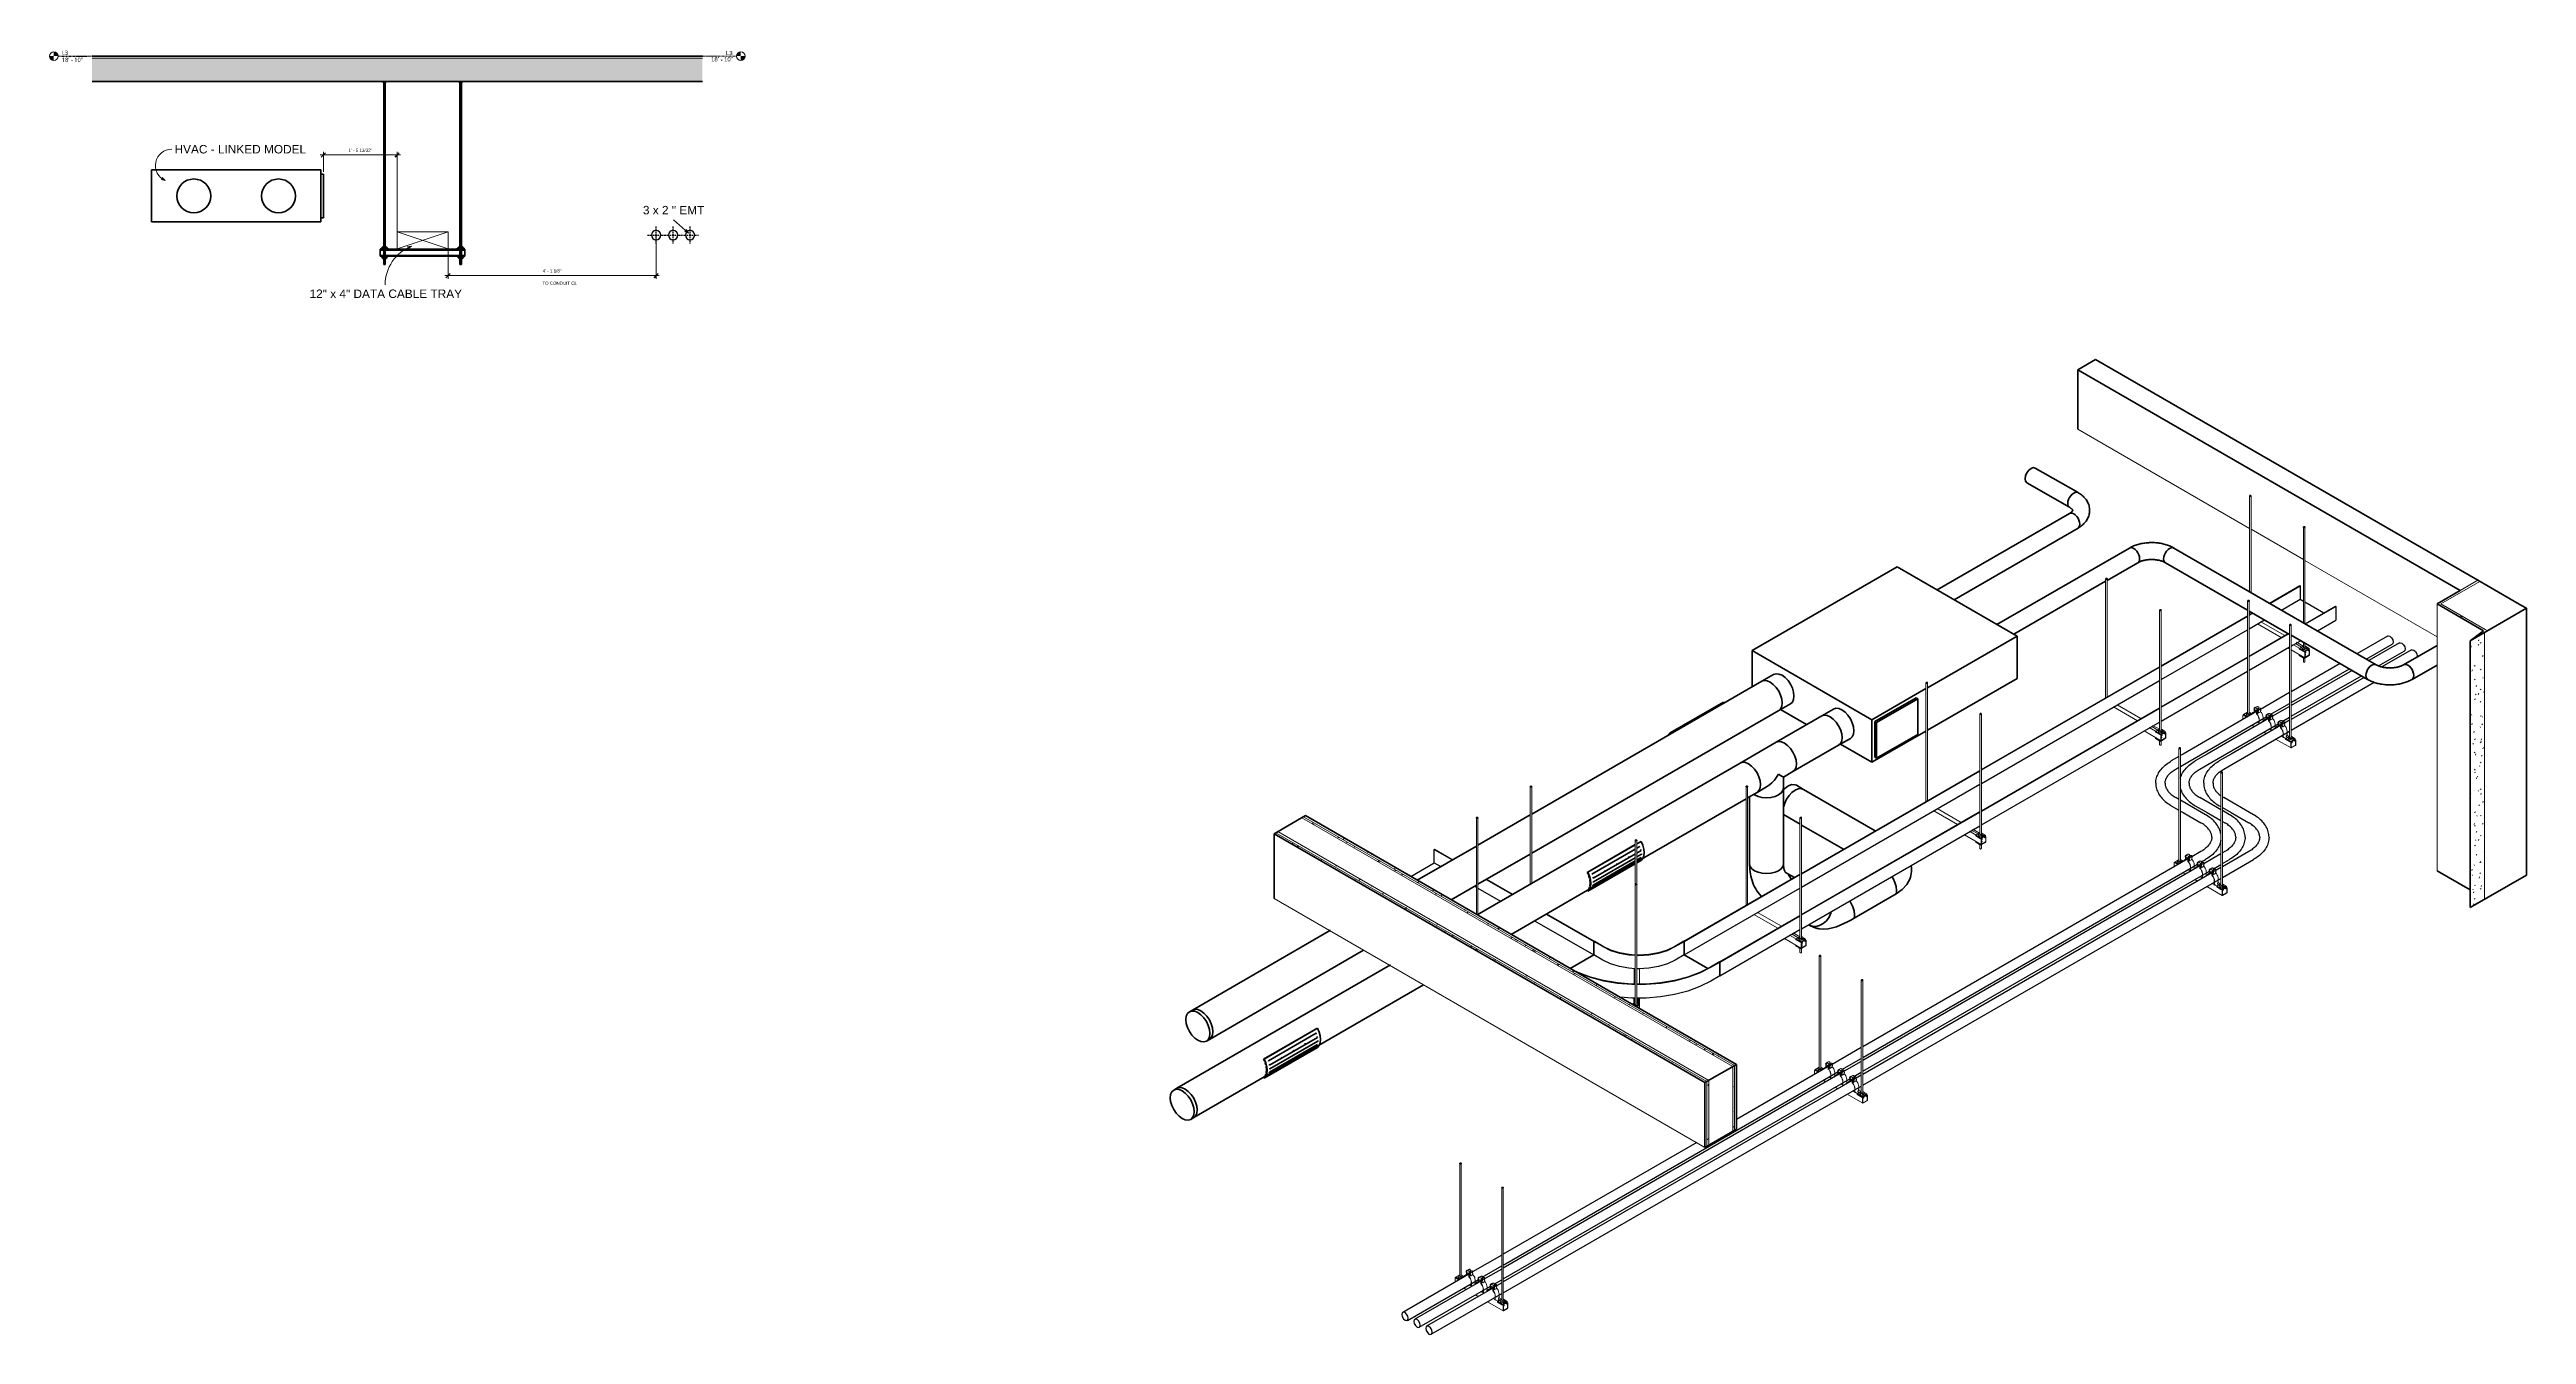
# Model space of a CAD drawing. Header units: inches. Extents: x 549 to 1134, y -76 to 228.
import ezdxf

# ---------------------------------------------------------------- set-up
doc = ezdxf.new("R2010")
doc.units = ezdxf.units.IN
doc.header["$MEASUREMENT"] = 0
for name, pattern in [('Center', [1.25, 0.25, -0.1875, 0.625, -0.1875]), ('Grid Line', [0.875, 0.5, -0.125, 0.125, -0.125]), ('Grid Line 1_2_', [0.875, 0.5, -0.125, 0.125, -0.125]), ('Hidden 1_16_', [0.09375, 0.0625, -0.03125])]:
    doc.linetypes.add(name, pattern=pattern)
for name, color, linetype, lineweight in [('A-ANNO-DIMS', 211, 'Continuous', 9), ('A-ANNO-DIMS-8', 211, 'Continuous', 9), ('A-FLOR', 192, 'Continuous', 18), ('A-FLOR-LEVL', 51, 'Continuous', 9), ('A-FLOR-MCUT', 51, 'Continuous', 18), ('A-FLOR-PATT', 8, 'Continuous', 70), ('A-GENM', 13, 'Continuous', 9), ('A-WALL', 113, 'Continuous', 18), ('A-WALL-PATT', 111, 'Continuous', 70), ('E-CABL-TRAY', 211, 'Continuous', 30), ('E-CABL-TRAY-ANNO', 211, 'Continuous', 18), ('E-POWR-CNDT', 130, 'Continuous', 30), ('E-POWR-CNTR', 130, 'Center', 18), ('E-POWR-RISE', 130, 'Continuous', 18), ('G-ANNO-TEXT', 231, 'Continuous', 9), ('I-WALL', 2, 'Continuous', 18), ('M-EQPM', 50, 'Continuous', 70), ('M-HVAC-CDFF', 50, 'Continuous', 50), ('M-HVAC-DUCT', 70, 'Continuous', 70), ('S-BEAM', 12, 'Continuous', 9), ('S-COLS', 52, 'Continuous', 9), ('S-FSTN', 2, 'Continuous', 9)]:
    doc.layers.add(name, color=color, linetype=linetype, lineweight=lineweight)
doc.styles.add('Arial', font='arial.ttf', dxfattribs={"height": 1})
doc.styles.add('Arial_1', font='arial.ttf', dxfattribs={"height": 2})
doc.styles.add('Arial_2', font='arial.ttf', dxfattribs={"height": 0.75})
doc.styles.add('Trebuchet MS', font='trebuc.ttf', dxfattribs={"height": 1})
doc.dimstyles.new('Linear_-_3_32__Arial', dxfattribs={"dimscale": 12, "dimtxt": 0.765195, "dimasz": 0.083333, "dimexe": 0.0625, "dimexo": 0.041667, "dimgap": 0.041667, "dimtad": 1, "dimdec": 5, "dimrnd": 0.03125, "dimzin": 1, "dimdsep": 46, "dimlunit": 4, "dimtxsty": 'Arial_2', "dimblk1": 'OBLIQUE', "dimblk2": 'OBLIQUE', "dimsah": 1, "dimcen": 0.09, "dimdle": 0.0625, "dimazin": 0, "dimtfac": 1, "dimtdec": 4, "dimtix": 1, "dimtmove": 0, "dimatfit": 3, "dimfxl": 1, "dimtvp": 1, "dimtfill": 1, "dimfrac": 2, "dimtolj": 1, "dimtzin": 0, "dimarcsym": 2})
pattern_1 = [(0, (692.117, -124.755), (7.68, 1.109), [0.3168, -5.443, 0.3168, -5.443, -30.72]), (0, (692.117, -124.755), (7.68, 1.109), [-11.52, 0.3168, -11.203, 0.3168, -5.443, -13.44]), (0, (692.117, -124.755), (7.68, 1.109), [-28.8, 0.3168, -3.523, 0.3168, -9.283]), (135, (694.997, -124.2), (-5.502705, 3.285218), [0.22401, -3.849, 0.22401, -3.849, -21.722]), (135, (694.997, -124.2), (-5.502705, 3.285218), [-8.146, 0.22401, -7.922, 0.22401, -3.849, -9.504]), (135, (694.997, -124.2), (-5.502705, 3.285218), [-20.365, 0.22401, -2.491, 0.22401, -6.564]), (225, (695.957, -121.983), (-2.177182, -4.394669), [0.22401, -3.849, 0.22401, -3.849, -21.722]), (225, (695.957, -121.983), (-2.177182, -4.394669), [-8.146, 0.22401, -7.922, 0.22401, -3.849, -9.504]), (225, (695.957, -121.983), (-2.177182, -4.394669), [-20.365, 0.22401, -2.491, 0.22401, -6.564])]
pattern_2 = [(30, (585.38, 184.817), (5.430809, 4.7035625), [0.25867, -4.444, 0.25867, -4.444, -25.083]), (30, (585.38, 184.817), (5.430809, 4.7035625), [-9.406, 0.25867, -9.147, 0.25867, -4.444, -10.974]), (30, (585.38, 184.817), (5.430809, 4.7035625), [-23.515, 0.25867, -2.877, 0.25867, -7.58]), (125.104, (587.417, 186.777), (-3.890889, 2.400041), [0.19477, -3.347, 0.19477, -3.347, -18.887]), (125.104, (587.417, 186.777), (-3.890889, 2.400041), [-7.083, 0.19477, -6.888, 0.19477, -3.347, -8.263]), (125.104, (587.417, 186.777), (-3.890889, 2.400041), [-17.707, 0.19477, -2.166, 0.19477, -5.707]), (248.794, (588.095, 190.304), (-1.5395914, -7.1030736), [0.30965, -5.32, 0.30965, -5.32, -30.026]), (248.794, (588.095, 190.304), (-1.5395914, -7.1030736), [-11.26, 0.30965, -10.95, 0.30965, -5.32, -13.136]), (248.794, (588.095, 190.304), (-1.5395914, -7.1030736), [-28.15, 0.30965, -3.444, 0.30965, -9.074])]

# ---------------------------------------------------------------- blocks, each defined once
blk = doc.blocks.new('Level - Level Head - Circle-50818-Retail 109 _ HVAC _ Raceway Coordination Section')
at = {"layer": 'A-FLOR-LEVL'}
h = blk.add_hatch(color=256, dxfattribs=at)
edge = h.paths.add_edge_path()
edge.add_line((550.36, 225), (550.36, 226))
edge.add_line((550.36, 226), (549.36, 226))
edge.add_arc((550.36, 226), 1, 180, 270)
h = blk.add_hatch(color=256, dxfattribs=at)
edge = h.paths.add_edge_path()
edge.add_line((550.36, 226), (551.36, 226))
edge.add_arc((550.36, 226), 1, 0, 90)
edge.add_line((550.36, 227), (550.36, 226))
at = {"layer": 'A-FLOR-LEVL', "color": 90}
blk.add_circle((550.36, 226), 1, dxfattribs=at)
blk = doc.blocks.new('ST-VDC-01_ARCH_REF_v001_rvt_rvt-1-Retail 109 _ HVAC _ Raceway Coordination Section')
at = {"layer": 'A-FLOR-PATT', "lineweight": 9}
h = blk.add_hatch(dxfattribs=at)
h.set_pattern_fill('FP_1', color=256, style=0, pattern_type=2)
h.set_pattern_definition([(50, (639.15, 182.5), (2.29529, -0.20023), [0.24, -2.64]), (355, (639.15, 182.5), (-0.44402, 2.40686), [0.192, -2.112]), (100.451, (639.342, 182.483), (1.851477, 2.20645), [0.20397, -2.244]), (46.184, (639.15, 183.14), (3.41498, -0.52988), [0.36, -3.96]), (96.636, (639.435, 183.096), (2.99077, 3.1175), [0.30595, -3.365]), (351.184, (639.15, 183.14), (2.99112, 3.1174), [0.288, -3.168]), (21, (639.47, 182.98), (1.910434, -1.287904), [0.24, -2.64]), (326, (639.47, 182.98), (0.77852, 2.32035), [0.192, -2.112]), (71.451, (639.63, 182.873), (2.68905, 1.03219), [0.20397, -2.244]), (37.5, (639.15, 182.5), (0.0389115, 1.06526), [0.1056, -1.981, 0.1056, -2.038, -2.12]), (37.5, (639.15, 182.5), (0.0389115, 1.06526), [-4.23, 0.1056, -2.014]), (7.5, (639.15, 182.5), (0.84188, 1.261681), [0.1056, -1.117, 0.1056, -1.933, -0.808]), (7.5, (639.15, 182.5), (0.84188, 1.261681), [-3.261, 0.1056, -0.7024]), (327.5, (638.437, 182.5), (1.70782, -0.071913), [0.1056, -0.6944, 0.1056, -2.39, -3.312]), (327.5, (638.437, 182.5), (1.70782, -0.071913), [-3.296, 0.1056, -3.206]), (317.5, (638.117, 182.5), (1.865863, 0.320695), [0.1056, -0.9344, 0.1056, -1.552, -2.352]), (317.5, (638.117, 182.5), (1.865863, 0.320695), [-2.698, 0.1056, -2.246])])
h.paths.add_polyline_path([(703.42, 220), (703.42, 225.5), (559.41, 225.5), (559.41, 220), (667.42, 220)])
at = {"layer": 'A-FLOR', "color": 253, "lineweight": 70}
for p, q in [((703.42, 226), (559.41, 226)), ((559.41, 220), (703.42, 220))]:
    blk.add_line(p, q, dxfattribs=at)
at = {"layer": 'A-FLOR-MCUT', "color": 9}
blk.add_line((703.42, 225.5), (559.41, 225.5), dxfattribs=at)
at = {"layer": 'A-FLOR-LEVL', "char_height": 1, "width": 1.7422, "attachment_point": 1, "style": 'Trebuchet MS', "bg_fill": 3, "box_fill_scale": 1.25, "bg_fill_color": 256, "bg_fill_true_color": 13158600, "bg_fill_transparency": 0}
for insert in [(552.3, 227.3), (709.09, 227.3)]:
    blk.add_mtext('L3', dxfattribs=dict(at, insert=insert))
at = {"layer": 'A-FLOR-LEVL', "char_height": 1, "width": 6.0095, "attachment_point": 1, "style": 'Trebuchet MS', "bg_fill": 3, "box_fill_scale": 1.25, "bg_fill_color": 256, "bg_fill_true_color": 13158600, "bg_fill_transparency": 0}
for insert in [(552.26, 225.63), (705.62, 225.63)]:
    blk.add_mtext('18\' - 10"', dxfattribs=dict(at, insert=insert))
at = {"layer": 'A-FLOR-LEVL', "linetype": 'Grid Line'}
blk.add_line((551.36, 226), (711.48, 226), dxfattribs=at)
at = {"layer": 'A-FLOR-LEVL', "color": 20, "lineweight": 5}
blk.add_blockref('Level - Level Head - Circle-50818-Retail 109 _ HVAC _ Raceway Coordination Section', (0, 0), dxfattribs=at)
at = {"layer": 'A-FLOR-LEVL', "color": 20, "lineweight": 5, "extrusion": (0, 0, -1)}
blk.add_blockref('Level - Level Head - Circle-50818-Retail 109 _ HVAC _ Raceway Coordination Section', (-1262.84, 0), dxfattribs=at)
blk = doc.blocks.new('HeatRecoveryUnit - Heat Recovery Unit _HRU_-1365172-Retail 109 _ HVAC _ Raceway Coordination Section')
at = {"layer": 'M-EQPM', "color": 7}
for p, q in [((573.39, 199.14), (613.39, 199.14)), ((573.39, 186.86), (573.39, 199.14)), ((613.39, 186.86), (613.39, 199.14)), ((613.39, 198.16), (613.98, 198.16)), ((613.98, 198.16), (613.98, 187.84)), ((613.39, 187.84), (613.98, 187.84)), ((613.39, 186.86), (573.39, 186.86))]:
    blk.add_line(p, q, dxfattribs=at)
for centre, start, end in [((583.39, 193), 360, 180), ((583.39, 193), 180, 360), ((603.39, 193), 0, 180), ((603.39, 193), 180, 360)]:
    blk.add_arc(centre, 4, start, end, dxfattribs=at)
blk = doc.blocks.new('Level - Level Head - Circle-V41-Retail 109 _ HVAC _ Raceway Coordination Section')
at = {"layer": 'A-FLOR-LEVL'}
h = blk.add_hatch(color=256, dxfattribs=at)
edge = h.paths.add_edge_path()
edge.add_line((712.48, 226), (711.48, 226))
edge.add_arc((712.48, 226), 1, 90, 180, ccw=False)
edge.add_line((712.48, 227), (712.48, 226))
h = blk.add_hatch(color=256, dxfattribs=at)
edge = h.paths.add_edge_path()
edge.add_line((712.48, 225), (712.48, 226))
edge.add_line((712.48, 226), (713.48, 226))
edge.add_arc((712.48, 226), 1, -90, 0, ccw=False)
at = {"layer": 'A-FLOR-LEVL', "color": 90}
blk.add_circle((712.48, 226), 1, dxfattribs=at)
blk = doc.blocks.new('ST-VDC-01_HVAC_REF_v001_rvt_rvt-1-Retail 109 _ HVAC _ Raceway Coordination Section')
at = {"layer": 'M-EQPM', "color": 250, "linetype": 'Hidden 1_16_', "lineweight": 9}
blk.add_blockref('HeatRecoveryUnit - Heat Recovery Unit _HRU_-1365172-Retail 109 _ HVAC _ Raceway Coordination Section', (0, 0), dxfattribs=at)
at = {"layer": 'A-FLOR-LEVL', "insert": (708.99, 227.23), "char_height": 1, "width": 1.8685, "attachment_point": 1, "style": 'Arial', "bg_fill": 3, "box_fill_scale": 1.25, "bg_fill_color": 256, "bg_fill_true_color": 13158600, "bg_fill_transparency": 0}
blk.add_mtext('L3', dxfattribs=at)
at = {"layer": 'A-FLOR-LEVL', "insert": (705.48, 225.75), "char_height": 1, "width": 6.1862, "attachment_point": 1, "style": 'Arial', "bg_fill": 3, "box_fill_scale": 1.25, "bg_fill_color": 256, "bg_fill_true_color": 13158600, "bg_fill_transparency": 0}
blk.add_mtext('18\' - 10"', dxfattribs=at)
at = {"layer": 'A-FLOR-LEVL', "linetype": 'Grid Line 1_2_'}
blk.add_line((551.36, 226), (711.48, 226), dxfattribs=at)
at = {"layer": 'A-FLOR-LEVL', "color": 20, "lineweight": 5}
blk.add_blockref('Level - Level Head - Circle-V41-Retail 109 _ HVAC _ Raceway Coordination Section', (0, 0), dxfattribs=at)
blk = doc.blocks.new('Vertical Rod - Rod-1204655-Retail 109 _ HVAC _ Raceway Coordination Section')
at = {"layer": 'S-COLS', "color": 53, "lineweight": 50}
for p, q in [((646.21, 219.94), (646.21, 180.99)), ((646.58, 180.99), (646.58, 219.94)), ((646.21, 180.17), (646.21, 178.92)), ((646.21, 178.26), (646.21, 176.81)), ((646.21, 176.81), (646.58, 176.81)), ((646.58, 178.92), (646.58, 180.17)), ((646.58, 176.81), (646.58, 178.26))]:
    blk.add_line(p, q, dxfattribs=at)
blk = doc.blocks.new('Vertical Rod - Rod-V1-Retail 109 _ HVAC _ Raceway Coordination Section')
at = {"layer": 'S-COLS', "color": 53, "lineweight": 50}
for p, q in [((628.21, 219.94), (628.21, 180.99)), ((628.58, 180.99), (628.58, 219.94)), ((628.21, 180.17), (628.21, 178.92)), ((628.21, 178.26), (628.21, 176.81)), ((628.21, 176.81), (628.58, 176.81)), ((628.58, 178.92), (628.58, 180.17)), ((628.58, 176.81), (628.58, 178.26))]:
    blk.add_line(p, q, dxfattribs=at)
blk = doc.blocks.new('P1060 Series Square Washer - P1064 - Rod Dia 1_2_-1004752-Retail 109 _ HVAC _ Raceway Coordination Section')
at = {"layer": 'S-FSTN', "color": 53, "lineweight": 50}
for p, q in [((629.21, 180.66), (627.58, 180.66)), ((627.58, 180.66), (627.58, 180.44)), ((627.58, 180.44), (629.21, 180.44)), ((629.21, 180.44), (629.21, 180.66))]:
    blk.add_line(p, q, dxfattribs=at)
blk = doc.blocks.new('Hex_Nut - P1064 - Rod Dia 1_2_-1009258-Retail 109 _ HVAC _ Raceway Coordination Section')
at = {"layer": 'S-FSTN', "color": 53, "lineweight": 50}
for p, q in [((627.92, 180.99), (628.39, 180.99)), ((627.92, 180.66), (627.92, 180.99)), ((628.39, 180.99), (628.86, 180.99)), ((628.39, 180.99), (628.39, 180.66)), ((628.86, 180.66), (628.86, 180.99))]:
    blk.add_line(p, q, dxfattribs=at)
blk = doc.blocks.new('Hex_Nut - P1064 - Rod Dia 1_2_-V2-Retail 109 _ HVAC _ Raceway Coordination Section')
at = {"layer": 'S-FSTN', "color": 53, "lineweight": 50}
for p, q in [((627.92, 178.26), (627.92, 178.59)), ((628.39, 178.26), (627.92, 178.26)), ((628.39, 178.59), (628.39, 178.26)), ((628.86, 178.26), (628.39, 178.26)), ((628.86, 178.26), (628.86, 178.59))]:
    blk.add_line(p, q, dxfattribs=at)
blk = doc.blocks.new('GTP - Generic Pt-1005169-Retail 109 _ HVAC _ Raceway Coordination Section')
at = {"layer": 'A-GENM', "color": 53, "lineweight": 50}
for p, q in [((645.89, 219.94), (645.89, 220)), ((646.89, 219.94), (645.89, 219.94)), ((646.89, 219.94), (646.89, 220))]:
    blk.add_line(p, q, dxfattribs=at)
blk = doc.blocks.new('Channel - Beam Loading T-Series - P1000T-1204555-Retail 109 _ HVAC _ Raceway Coordination Section')
at = {"layer": 'S-BEAM', "color": 53, "lineweight": 50}
for p, q in [((627.39, 180.44), (627.39, 180.3)), ((647.39, 180.44), (627.39, 180.44)), ((627.39, 180.3), (647.39, 180.3)), ((627.39, 180.26), (627.39, 180.3)), ((627.39, 180.22), (627.39, 180.26)), ((627.39, 180.17), (647.39, 180.17)), ((627.39, 178.95), (627.39, 180.17)), ((627.39, 180.17), (627.39, 180.17)), ((627.39, 178.92), (627.39, 178.95)), ((627.39, 178.92), (627.39, 178.81)), ((647.39, 178.92), (627.39, 178.92)), ((627.39, 178.81), (647.39, 178.81)), ((627.98, 180.17), (628.21, 180.17)), ((628.58, 180.17), (628.69, 180.17)), ((631.05, 180.17), (631.52, 180.17)), ((631.8, 180.17), (632.67, 180.17)), ((635.87, 180.17), (637.71, 180.17)), ((639.63, 180.17), (640.17, 180.17)), ((643.38, 180.17), (643.91, 180.17)), ((644.49, 180.17), (645.21, 180.17)), ((646.09, 180.17), (646.21, 180.17)), ((646.58, 180.17), (646.81, 180.17)), ((647.39, 180.3), (647.39, 180.44)), ((647.39, 180.3), (647.39, 180.26)), ((647.39, 180.26), (647.39, 180.22)), ((647.39, 180.17), (647.39, 180.17)), ((647.39, 180.17), (647.39, 178.95)), ((647.39, 178.95), (647.39, 178.92)), ((647.39, 178.81), (647.39, 178.92))]:
    blk.add_line(p, q, dxfattribs=at)
at = {"layer": 'S-BEAM', "color": 53, "lineweight": 50, "flags": 128}
for points in [[(627.39, 180.17), (627.39, 180.17), (627.39, 180.18), (627.39, 180.18), (627.39, 180.2), (627.39, 180.21), (627.39, 180.22)], [(647.39, 180.22), (647.39, 180.21), (647.39, 180.2), (647.39, 180.18), (647.39, 180.18), (647.39, 180.17), (647.39, 180.17)]]:
    blk.add_lwpolyline(points, dxfattribs=at)
blk = doc.blocks.new('ST-VDC-01_ARCH_REF_v001_rvt_rvt-2-3D - L1 - Retail 109 Raceway Coordination')
at = {"layer": 'A-WALL-PATT', "lineweight": 9}
h = blk.add_hatch(dxfattribs=at)
h.set_pattern_fill('FP_2', color=256, style=0, pattern_type=2)
h.set_pattern_definition(pattern_1)
h.paths.add_polyline_path([(850.33, 90.39), (850.71, 90.68), (840.24, 96.72), (849.46, 102.05), (849.02, 102.3), (839.36, 96.72), (847.89, 91.8)])
h = blk.add_hatch(dxfattribs=at)
h.set_pattern_fill('FP_2', color=256, style=0, pattern_type=2)
h.set_pattern_definition(pattern_1)
h.paths.add_polyline_path([(847.18, 88.02), (850.57, 89.98), (851.16, 90.42), (850.71, 90.68), (847.89, 88.56)])
h = blk.add_hatch(dxfattribs=at)
h.set_pattern_fill('FP_3', color=256, style=0, pattern_type=2)
h.set_pattern_definition(pattern_2)
h.paths.add_polyline_path([(847.18, 25.06), (850.57, 27.01), (850.57, 89.98), (847.18, 88.02), (847.18, 43.38)])
h = blk.add_hatch(dxfattribs=at)
h.set_pattern_fill('FP_2', color=256, style=0, pattern_type=2)
h.set_pattern_definition(pattern_1)
h.paths.add_polyline_path([(673.6, -12.2), (674.04, -11.94), (572.34, 46.77), (571.9, 46.52), (664.89, -7.17)])
h = blk.add_hatch(dxfattribs=at)
h.set_pattern_fill('FP_2', color=256, style=0, pattern_type=2)
h.set_pattern_definition(pattern_1)
h.paths.add_polyline_path([(666.61, -16.23), (667.06, -15.97), (565.36, 42.74), (564.92, 42.49), (664.89, -15.23)])
h = blk.add_hatch(dxfattribs=at)
h.set_pattern_fill('FP_2', color=256, style=0, pattern_type=2)
h.set_pattern_definition(pattern_1)
h.paths.add_polyline_path([(667.06, -15.97), (667.5, -15.72), (565.8, 43), (565.36, 42.74), (664.89, -14.72)])
h = blk.add_hatch(dxfattribs=at)
h.set_pattern_fill('FP_2', color=256, style=0, pattern_type=2)
h.set_pattern_definition(pattern_1)
h.paths.add_polyline_path([(673.15, -12.45), (673.6, -12.2), (571.9, 46.52), (571.46, 46.26), (664.89, -7.68)])
h = blk.add_hatch(dxfattribs=at)
h.set_pattern_fill('FP_3', color=256, style=0, pattern_type=2)
h.set_pattern_definition(pattern_2)
h.paths.add_polyline_path([(666.61, -31.52), (667.06, -31.26), (667.06, -15.97), (666.61, -16.23), (666.61, -27.02)])
h = blk.add_hatch(dxfattribs=at)
h.set_pattern_fill('FP_3', color=256, style=0, pattern_type=2)
h.set_pattern_definition(pattern_2)
h.paths.add_polyline_path([(667.06, -31.26), (667.5, -31.01), (667.5, -15.72), (667.06, -15.97), (667.06, -27.02)])
h = blk.add_hatch(dxfattribs=at)
h.set_pattern_fill('FP_3', color=256, style=0, pattern_type=2)
h.set_pattern_definition(pattern_2)
h.paths.add_polyline_path([(673.15, -27.74), (673.6, -27.49), (673.6, -12.2), (673.15, -12.45), (673.15, -27.02)])
h = blk.add_hatch(dxfattribs=at)
h.set_pattern_fill('FP_3', color=256, style=0, pattern_type=2)
h.set_pattern_definition(pattern_2)
h.paths.add_polyline_path([(673.6, -27.49), (674.04, -27.23), (674.04, -11.94), (673.6, -12.2), (673.6, -27.02)])
at = {"layer": 'A-WALL', "color": 7, "lineweight": 70}
for p, q in [((844.85, 99.89), (839.36, 96.72)), ((858.72, 96.7), (849.02, 102.3)), ((839.36, 96.72), (850.33, 90.39)), ((847.18, 88.02), (860.47, 95.69)), ((859.16, 96.44), (858.72, 96.7)), ((860.47, 95.69), (859.16, 96.44)), ((860.47, 95.69), (860.47, 32.73)), ((850.33, 90.39), (847.18, 88.02)), ((847.18, 88.02), (847.18, 25.06)), ((847.18, 29.24), (839.36, 33.76)), ((860.47, 32.73), (847.18, 25.06))]:
    blk.add_line(p, q, dxfattribs=at)
at = {"layer": 'A-WALL', "color": 10}
for p, q in [((849.46, 102.05), (840.24, 96.72)), ((849.02, 102.3), (844.85, 99.89)), ((839.36, 96.72), (839.36, 33.76)), ((840.24, 96.72), (850.71, 90.68)), ((859.16, 96.44), (858.72, 96.7)), ((851.16, 90.42), (850.57, 89.98)), ((850.57, 27.01), (850.57, 89.98)), ((850.71, 90.68), (851.16, 90.42)), ((667.06, -15.97), (565.36, 42.74)), ((667.5, -15.72), (565.8, 43)), ((673.15, -12.45), (571.46, 46.26)), ((673.6, -12.2), (571.9, 46.52)), ((667.06, -31.26), (667.06, -15.97)), ((667.5, -31.01), (667.5, -15.72)), ((673.15, -27.74), (673.15, -12.45)), ((673.6, -27.49), (673.6, -12.2))]:
    blk.add_line(p, q, dxfattribs=at)
at = {"layer": 'I-WALL', "color": 7, "lineweight": 70}
for p, q in [((758.77, 154.41), (754.6, 152)), ((754.6, 152), (844.85, 99.89)), ((754.6, 137.93), (754.6, 152)), ((849.02, 102.3), (758.77, 154.41)), ((572.34, 46.77), (564.92, 42.49)), ((674.04, -11.94), (572.34, 46.77)), ((564.92, 42.49), (666.61, -16.23)), ((564.92, 27.2), (564.92, 42.49)), ((666.61, -16.23), (674.04, -11.94)), ((666.61, -16.23), (666.61, -31.52)), ((674.04, -27.23), (674.04, -11.94)), ((666.61, -31.52), (674.04, -27.23))]:
    blk.add_line(p, q, dxfattribs=at)
at = {"layer": 'I-WALL', "color": 10}
for p, q in [((754.6, 137.93), (795.1, 114.55)), ((795.47, 114.33), (807.83, 107.2)), ((808.2, 106.98), (839.36, 89)), ((844.85, 99.89), (849.02, 102.3)), ((564.92, 27.2), (666.61, -31.52))]:
    blk.add_line(p, q, dxfattribs=at)
blk = doc.blocks.new('HeatRecoveryUnit - Heat Recovery Unit _HRU_-1365172-3D - L1 - Retail 109 Raceway Coordination')
at = {"layer": 'M-EQPM', "color": 7}
for p, q in [((711.96, 105.48), (677.72, 85.71)), ((740.25, 89.15), (711.96, 105.48)), ((719.11, 76.94), (740.25, 89.15)), ((740.25, 89.15), (740.25, 79.12)), ((677.72, 85.71), (706, 69.38)), ((677.72, 77.15), (677.72, 85.71)), ((682.79, 80.07), (680.01, 78.47)), ((706, 69.38), (718.73, 76.73)), ((740.25, 79.12), (719.11, 66.91)), ((684.01, 71.54), (686.79, 73.15)), ((690.59, 68.25), (684.45, 71.79)), ((696.93, 71.91), (694.15, 70.3)), ((706.7, 68.97), (716.44, 74.6)), ((716.86, 74.36), (707.12, 68.73)), ((716.86, 74.36), (716.44, 74.6)), ((716.86, 65.94), (716.86, 74.36)), ((698.15, 63.37), (700.93, 64.98)), ((706, 59.35), (706, 69.38)), ((718.73, 66.7), (706, 59.35)), ((706.7, 60.55), (706.7, 68.97)), ((706.7, 68.97), (707.12, 68.73)), ((707.12, 68.73), (707.12, 60.31)), ((707.12, 60.31), (716.86, 65.94)), ((706, 59.35), (698.59, 63.63)), ((706.7, 60.55), (707.12, 60.31))]:
    blk.add_line(p, q, dxfattribs=at)
for points in [[(684.84, 73.37, 0), (684.74, 74.27, 0), (684.46, 75.22, 0), (684.01, 76.16, 0), (683.42, 77.01, 0), (682.74, 77.73, 0), (682.01, 78.27, 0), (681.28, 78.58, 0), (680.59, 78.65, 0), (680.01, 78.47, 0)], [(682.79, 80.07, 0), (683.38, 80.25, 0), (684.06, 80.19, 0), (684.79, 79.88, 0), (685.52, 79.34, 0), (686.21, 78.62, 0), (686.79, 77.76, 0), (687.24, 76.83, 0), (687.52, 75.88, 0), (687.62, 74.98, 0)], [(684.01, 71.54, 0), (684.46, 71.95, 0), (684.74, 72.58, 0), (684.84, 73.37, 0)], [(687.62, 74.98, 0), (687.52, 74.19, 0), (687.24, 73.56, 0), (686.79, 73.15, 0)], [(698.98, 65.2, 0), (698.88, 66.11, 0), (698.6, 67.06, 0), (698.15, 67.99, 0), (697.56, 68.85, 0), (696.88, 69.57, 0), (696.15, 70.1, 0), (695.42, 70.41, 0), (694.74, 70.48, 0), (694.15, 70.3, 0)], [(696.93, 71.91, 0), (697.52, 72.09, 0), (698.2, 72.02, 0), (698.93, 71.71, 0), (699.67, 71.18, 0), (700.35, 70.46, 0), (700.93, 69.6, 0), (701.38, 68.66, 0), (701.67, 67.71, 0), (701.76, 66.81, 0)], [(698.15, 63.37, 0), (698.6, 63.79, 0), (698.88, 64.41, 0), (698.98, 65.2, 0)], [(701.76, 66.81, 0), (701.67, 66.02, 0), (701.38, 65.4, 0), (700.93, 64.98, 0)]]:
    blk.add_polyline3d(points, dxfattribs=at)
blk = doc.blocks.new('Round Endcap - Standard-1395977-3D - L1 - Retail 109 Raceway Coordination')
at = {"layer": 'M-HVAC-DUCT', "color": 6}
for p, q in [((545.66, 0.89), (544.95, 0.48)), ((550.39, -3.31), (550.49, -4.2)), ((548.95, -6.45), (549.66, -6.04))]:
    blk.add_line(p, q, dxfattribs=at)
for points in [[(546.95, 0.28, 0), (546.22, 0.59, 0), (545.54, 0.66, 0), (544.95, 0.48, 0), (544.5, 0.06, 0), (544.22, -0.56, 0), (544.12, -1.35, 0)], [(545.66, 0.89, 0), (546.24, 1.07, 0), (546.93, 1, 0), (547.66, 0.69, 0)], [(549.78, -4.62, 0), (549.68, -3.72, 0), (549.4, -2.76, 0), (548.95, -1.83, 0), (548.37, -0.97, 0), (547.68, -0.25, 0), (546.95, 0.28, 0)], [(547.66, 0.69, 0), (548.39, 0.16, 0), (549.07, -0.56, 0), (549.66, -1.42, 0), (550.11, -2.36, 0)], [(544.12, -1.35, 0), (544.22, -2.25, 0), (544.5, -3.2, 0), (544.95, -4.14, 0), (545.54, -5, 0), (546.22, -5.72, 0), (546.95, -6.25, 0)], [(546.95, -6.25, 0), (547.68, -6.56, 0), (548.37, -6.63, 0), (548.95, -6.45, 0), (549.4, -6.03, 0), (549.68, -5.41, 0), (549.78, -4.62, 0)], [(550.49, -4.21, 0), (550.39, -5, 0), (550.11, -5.62, 0), (549.66, -6.04, 0)]]:
    blk.add_polyline3d(points, dxfattribs=at)
blk = doc.blocks.new('Round Elbow - 1_5 D-1397765-3D - L1 - Retail 109 Raceway Coordination')
at = {"layer": 'M-HVAC-DUCT', "color": 5}
for points in [[(695.89, 22.82, 0), (696.32, 23.77, 0), (696.41, 24.1, 0)], [(700.78, 26.65, 0), (701.07, 26.2, 0), (701.52, 25.27, 0), (701.8, 24.32, 0), (701.89, 23.41, 0)], [(701.89, 23.41, 0), (701.86, 22.96, 0), (701.78, 22.55, 0)], [(691.07, 20.99, 0), (691.87, 20.68, 0), (692.75, 20.64, 0), (693.65, 20.85, 0), (694.52, 21.31, 0), (695.28, 21.98, 0), (695.89, 22.82, 0)], [(691.07, 20.99, 0), (691.55, 20.73, 0), (692.06, 20.5, 0), (692.58, 20.31, 0), (693.1, 20.16, 0), (693.52, 20.06, 0)], [(701.78, 22.55, 0), (701, 22.11, 0), (700.21, 21.69, 0), (699.39, 21.29, 0), (698.53, 20.9, 0), (697.63, 20.56, 0), (696.68, 20.27, 0), (695.66, 20.06, 0), (694.59, 19.97, 0), (693.53, 20.06, 0), (693.05, 20.2, 0)]]:
    blk.add_polyline3d(points, dxfattribs=at)
blk = doc.blocks.new('Round Elbow - 1 D-1398855-3D - L1 - Retail 109 Raceway Coordination')
at = {"layer": 'M-HVAC-DUCT', "color": 5}
for points in [[(711.81, 29.14, 0), (711.72, 30.04, 0), (711.44, 30.99, 0), (710.99, 31.93, 0), (710.7, 32.38, 0)], [(714.93, 31.77, 0), (714.26, 30.49, 0), (713.17, 29.31, 0), (711.7, 28.28, 0)], [(715.33, 34.04, 0), (715.31, 33.58, 0), (715.27, 33.12, 0), (715.19, 32.67, 0), (715.08, 32.23, 0), (714.94, 31.8, 0), (714.89, 31.66, 0)], [(715.33, 34.04, 0), (715.31, 34.5, 0), (715.27, 34.96, 0), (715.26, 35, 0)], [(711.7, 28.28, 0), (711.78, 28.69, 0), (711.81, 29.14, 0)]]:
    blk.add_polyline3d(points, dxfattribs=at)
blk = doc.blocks.new('Round Tee - Standard-1379372-3D - L1 - Retail 109 Raceway Coordination')
at = {"layer": 'M-HVAC-DUCT', "color": 5}
for p, q in [((689.87, 52.96), (688.19, 53.94)), ((685.13, 47.1), (685.16, 47)), ((685.16, 47), (685.14, 47.01))]:
    blk.add_line(p, q, dxfattribs=at)
for points in [[(685.14, 52.9, 0), (685.35, 53.11, 0), (686.19, 53.74, 0)], [(687.87, 52.77, 0), (687.14, 52.23, 0), (686.45, 51.51, 0), (685.87, 50.65, 0), (685.42, 49.72, 0), (685.14, 48.77, 0)], [(686.19, 53.74, 0), (687.06, 54.08, 0), (687.85, 54.07, 0), (688.18, 53.93, 0)], [(689.87, 52.96, 0), (689.28, 53.14, 0), (688.6, 53.08, 0), (687.87, 52.77, 0)]]:
    blk.add_polyline3d(points, dxfattribs=at)
blk = doc.blocks.new('Supply Grille - Double Deflection - Curve Face Rectangular Neck - 16x4 Connection 8 Diameter Duct-1537919-3D - L1 - Retail 109 Raceway Coordination')
at = {"layer": 'M-HVAC-CDFF', "color": 170}
for p, q in [((562.47, -10.72), (575.02, -3.48)), ((575.15, -3.42), (562.6, -10.67)), ((574.89, -4.6), (563.58, -11.13)), ((563.85, -12.1), (575.16, -5.57)), ((575.02, -3.48), (575.15, -3.42)), ((562.6, -10.67), (562.47, -10.72)), ((562.47, -10.72), (562.65, -11.11)), ((562.6, -15.16), (575.15, -7.91)), ((574.89, -7.86), (563.58, -14.4)), ((563.85, -13.74), (575.16, -7.2)), ((563.93, -12.97), (575.25, -6.44)), ((562.65, -14.77), (562.47, -14.95)), ((562.47, -14.95), (562.6, -15.16))]:
    blk.add_line(p, q, dxfattribs=at)
for points in [[(575.15, -3.42, 0), (575.54, -4.32, 0), (575.78, -5.22, 0), (575.87, -6.08, 0), (575.78, -6.84, 0), (575.54, -7.46, 0), (575.15, -7.91, 0)], [(562.6, -15.16, 0), (562.99, -14.71, 0), (563.23, -14.08, 0), (563.32, -13.32, 0), (563.23, -12.47, 0), (562.99, -11.57, 0), (562.6, -10.67, 0)], [(562.79, -11.46, 0), (562.83, -11.57, 0), (562.98, -12.07, 0)], [(562.98, -14.2, 0), (562.83, -14.52, 0), (562.79, -14.59, 0)], [(563.05, -12.37, 0), (563.06, -12.42, 0), (563.14, -13.22, 0)], [(563.14, -13.22, 0), (563.06, -13.94, 0), (563.05, -13.98, 0)]]:
    blk.add_polyline3d(points, dxfattribs=at)
for centre, major_axis, start_param, end_param in [((572.24, -4.7), (-2.13, 3.68), 4.40676, 4.416948), ((572.24, -4.7), (-2.12, 3.68), 4.166896, 4.227963), ((560.93, -11.23), (-2.12, 3.68), 4.40676, 4.416948), ((563.76, -9.6), (-2.13, 3.68), 4.40676, 4.416948), ((563.76, -9.6), (-2.13, 3.68), 4.166896, 4.227963), ((563.76, -9.6), (-2.13, 3.68), 3.927097, 3.961712), ((563.76, -9.6), (-2.13, 3.68), 3.89227, 3.926991), ((566.59, -7.97), (-2.13, 3.68), 4.40676, 4.416948), ((566.59, -7.97), (-2.13, 3.68), 3.437033, 3.447337), ((566.59, -7.97), (-2.13, 3.68), 3.607015, 3.687202), ((566.59, -7.97), (-2.13, 3.68), 4.166896, 4.227963), ((566.59, -7.97), (-2.13, 3.68), 3.927097, 3.961712), ((566.59, -7.97), (-2.13, 3.68), 3.89227, 3.926991), ((569.41, -6.33), (-2.12, 3.68), 4.40676, 4.416948), ((569.41, -6.33), (-2.13, 3.68), 3.437033, 3.447337), ((569.41, -6.33), (-2.13, 3.68), 4.166896, 4.241365), ((569.41, -6.33), (-2.12, 3.68), 3.607015, 3.687202), ((569.41, -6.33), (-2.12, 3.68), 3.927097, 3.961712), ((569.41, -6.33), (-2.13, 3.68), 3.89227, 3.926991), ((572.24, -4.7), (-2.13, 3.68), 3.437033, 3.447337), ((572.24, -4.7), (-2.12, 3.68), 3.607015, 3.687202), ((572.24, -4.7), (-2.12, 3.68), 3.927097, 3.961712), ((572.24, -4.7), (-2.13, 3.68), 3.89227, 3.926991), ((560.93, -11.23), (-2.13, 3.68), 3.437033, 3.447337), ((560.93, -11.23), (-2.12, 3.68), 3.607015, 3.687202), ((560.93, -11.23), (-2.12, 3.68), 4.166896, 4.227963), ((560.93, -11.23), (-2.12, 3.68), 3.927097, 3.961712), ((560.93, -11.23), (-2.13, 3.68), 3.89227, 3.926991), ((563.76, -9.6), (-2.13, 3.68), 3.437033, 3.447337), ((563.76, -9.6), (-2.13, 3.68), 3.607015, 3.687202)]:
    blk.add_ellipse(centre, major_axis=major_axis, ratio=0.57735, start_param=start_param, end_param=end_param, dxfattribs=at)
blk = doc.blocks.new('Return Grille - Double Deflection - Curve Face Rectangular Neck - 16x4 Connection 8 Diameter Duct-1524465-3D - L1 - Retail 109 Raceway Coordination')
at = {"layer": 'M-HVAC-CDFF', "color": 210}
for p, q in [((658.43, 66.28), (670.98, 73.53)), ((670.98, 73.53), (671.11, 73.33)), ((658.56, 66.08), (658.43, 66.28))]:
    blk.add_line(p, q, dxfattribs=at)
blk.add_polyline3d([(658.43, 66.28, 0), (658.04, 65.83, 0), (658.01, 65.78, 0)], dxfattribs=at)
blk = doc.blocks.new('Supply Grille - Double Deflection - Curve Face Rectangular Neck - 16x4 Connection 8 Diameter Duct-V3-3D - L1 - Retail 109 Raceway Coordination')
at = {"layer": 'M-HVAC-CDFF', "color": 170}
for p, q in [((638.83, 33.37), (650.17, 39.92)), ((650.17, 39.89), (638.97, 33.42)), ((638.97, 28.93), (650.17, 35.4)), ((650.17, 38.86), (639.95, 32.96)), ((650.17, 35.6), (639.95, 29.69)), ((640.22, 31.99), (650.18, 37.74)), ((640.22, 30.35), (650.17, 36.1)), ((640.3, 31.12), (650.17, 36.82)), ((651.52, 40.67), (650.55, 40.11)), ((650.55, 40.13), (651.38, 40.62)), ((651.26, 39.49), (650.55, 39.08)), ((650.55, 37.95), (651.53, 38.52)), ((650.55, 37.04), (651.62, 37.65)), ((650.55, 36.32), (651.53, 36.89)), ((651.26, 36.23), (650.55, 35.81)), ((650.55, 35.62), (651.52, 36.18)), ((651.38, 40.62), (651.52, 40.67)), ((638.97, 33.42), (638.83, 33.37)), ((638.83, 33.37), (639.02, 32.98)), ((639.02, 29.32), (638.83, 29.14)), ((638.83, 29.14), (638.97, 28.93))]:
    blk.add_line(p, q, dxfattribs=at)
for points in [[(651.52, 40.67, 0), (651.91, 39.77, 0), (652.15, 38.87, 0), (652.23, 38.01, 0), (652.15, 37.25, 0), (651.91, 36.63, 0), (651.52, 36.18, 0)], [(638.97, 28.93, 0), (639.36, 29.38, 0), (639.6, 30.01, 0), (639.68, 30.77, 0), (639.6, 31.62, 0), (639.36, 32.52, 0), (638.97, 33.42, 0)], [(639.16, 32.63, 0), (639.2, 32.52, 0), (639.35, 32.02, 0)], [(639.35, 29.9, 0), (639.2, 29.57, 0), (639.16, 29.51, 0)], [(639.42, 31.72, 0), (639.43, 31.67, 0), (639.51, 30.87, 0)], [(639.51, 30.87, 0), (639.43, 30.15, 0), (639.42, 30.11, 0)]]:
    blk.add_polyline3d(points, dxfattribs=at)
for centre, major_axis, start_param, end_param in [((642.95, 36.12), (-2.12, 3.68), 4.40676, 4.416948), ((642.95, 36.12), (-2.12, 3.68), 4.166896, 4.227963), ((645.78, 37.76), (-2.12, 3.68), 4.40676, 4.416948), ((645.78, 37.76), (-2.13, 3.68), 3.607015, 3.687202), ((645.78, 37.76), (-2.13, 3.68), 4.166896, 4.227963), ((645.78, 37.76), (-2.13, 3.68), 3.927097, 3.961712), ((645.78, 37.76), (-2.12, 3.68), 3.89227, 3.926991), ((648.61, 39.39), (-2.12, 3.68), 4.40676, 4.416948), ((648.61, 39.39), (-2.12, 3.68), 3.437033, 3.447337), ((648.61, 39.39), (-2.12, 3.68), 3.607015, 3.687202), ((648.61, 39.39), (-2.13, 3.68), 4.166896, 4.227963), ((648.61, 39.39), (-2.12, 3.68), 3.927097, 3.961712), ((648.61, 39.39), (-2.12, 3.68), 3.89227, 3.926991), ((637.3, 32.86), (-2.13, 3.68), 4.40676, 4.416948), ((637.3, 32.86), (-2.12, 3.68), 3.437033, 3.447337), ((637.3, 32.86), (-2.12, 3.68), 3.607015, 3.687202), ((637.3, 32.86), (-2.13, 3.68), 4.166896, 4.227963), ((637.3, 32.86), (-2.12, 3.68), 3.927097, 3.961712), ((637.3, 32.86), (-2.12, 3.68), 3.89227, 3.926991), ((640.12, 34.49), (-2.12, 3.68), 4.40676, 4.416948), ((640.12, 34.49), (-2.12, 3.68), 3.437033, 3.447337), ((640.12, 34.49), (-2.12, 3.68), 3.607015, 3.687202), ((640.12, 34.49), (-2.12, 3.68), 4.166896, 4.227963), ((640.12, 34.49), (-2.12, 3.68), 3.927097, 3.961712), ((640.12, 34.49), (-2.12, 3.68), 3.89227, 3.926991), ((642.95, 36.12), (-2.12, 3.68), 3.437033, 3.447337), ((642.95, 36.12), (-2.12, 3.68), 3.607015, 3.687202), ((642.95, 36.12), (-2.12, 3.68), 3.927097, 3.961712), ((642.95, 36.12), (-2.12, 3.68), 3.89227, 3.926991), ((645.78, 37.76), (-2.13, 3.68), 3.437033, 3.447337)]:
    blk.add_ellipse(centre, major_axis=major_axis, ratio=0.57735, start_param=start_param, end_param=end_param, dxfattribs=at)
blk = doc.blocks.new('Round Elbow - 1_5 D-1371662-3D - L1 - Retail 109 Raceway Coordination')
at = {"layer": 'M-HVAC-DUCT', "color": 3}
for points in [[(822.57, 79.83, 0), (822.61, 80.28, 0), (822.76, 80.75, 0), (822.98, 81.22, 0), (823.27, 81.65, 0), (823.61, 82.01, 0), (823.98, 82.28, 0)], [(823.98, 82.28, 0), (824.35, 82.43, 0), (824.69, 82.47, 0), (824.98, 82.38, 0)], [(831.47, 82.38, 0), (831.35, 82.31, 0), (831.23, 82.25, 0), (831.1, 82.19, 0), (830.97, 82.13, 0), (830.82, 82.07, 0), (830.67, 82.02, 0), (830.52, 81.97, 0), (830.36, 81.92, 0), (830.19, 81.87, 0), (830.02, 81.83, 0), (829.85, 81.79, 0), (829.67, 81.76, 0), (829.49, 81.73, 0), (829.3, 81.7, 0), (829.11, 81.68, 0), (828.92, 81.66, 0), (828.73, 81.64, 0), (828.54, 81.63, 0), (828.35, 81.63, 0), (828.15, 81.63, 0), (827.96, 81.63, 0), (827.77, 81.64, 0), (827.57, 81.65, 0), (827.38, 81.67, 0), (827.2, 81.69, 0), (827.01, 81.72, 0), (826.83, 81.75, 0), (826.65, 81.78, 0), (826.47, 81.82, 0), (826.3, 81.86, 0), (826.13, 81.91, 0), (825.97, 81.95, 0), (825.81, 82, 0), (825.66, 82.06, 0), (825.52, 82.11, 0), (825.38, 82.17, 0), (825.25, 82.23, 0), (825.13, 82.3, 0), (825.01, 82.36, 0), (824.98, 82.38, 0)], [(831.47, 82.38, 0), (831.76, 82.47, 0), (832.1, 82.43, 0), (832.47, 82.28, 0)], [(832.47, 82.28, 0), (832.83, 82.01, 0), (833.17, 81.65, 0), (833.47, 81.22, 0), (833.69, 80.75, 0), (833.83, 80.28, 0), (833.88, 79.83, 0)], [(822.98, 78.91, 0), (822.76, 79.12, 0), (822.61, 79.43, 0), (822.57, 79.83, 0)], [(833.47, 78.91, 0), (833.23, 78.78, 0), (833, 78.66, 0), (832.75, 78.55, 0), (832.51, 78.44, 0), (832.25, 78.34, 0), (832, 78.24, 0), (831.74, 78.16, 0), (831.47, 78.08, 0), (831.21, 78, 0), (830.94, 77.94, 0), (830.66, 77.88, 0), (830.39, 77.82, 0), (830.11, 77.77, 0), (829.83, 77.73, 0), (829.54, 77.7, 0), (829.26, 77.67, 0), (828.98, 77.65, 0), (828.69, 77.64, 0), (828.41, 77.63, 0), (828.12, 77.63, 0), (827.83, 77.63, 0), (827.55, 77.65, 0), (827.26, 77.67, 0), (826.98, 77.69, 0), (826.7, 77.72, 0), (826.42, 77.76, 0), (826.14, 77.81, 0), (825.86, 77.86, 0), (825.59, 77.92, 0), (825.31, 77.98, 0), (825.05, 78.06, 0), (824.78, 78.13, 0), (824.52, 78.22, 0), (824.26, 78.31, 0), (824.01, 78.41, 0), (823.76, 78.52, 0), (823.52, 78.63, 0), (823.28, 78.75, 0), (823.04, 78.88, 0), (822.98, 78.91, 0)], [(833.88, 79.83, 0), (833.83, 79.43, 0), (833.69, 79.12, 0), (833.47, 78.91, 0)]]:
    blk.add_polyline3d(points, dxfattribs=at)
blk = doc.blocks.new('Round Elbow - 1_5 D-V4-3D - L1 - Retail 109 Raceway Coordination')
at = {"layer": 'M-HVAC-DUCT', "color": 3}
for points in [[(766.78, 109.92, 0), (767.01, 110.05, 0), (767.25, 110.18, 0), (767.49, 110.29, 0), (767.74, 110.4, 0), (767.99, 110.5, 0), (768.25, 110.59, 0), (768.51, 110.68, 0), (768.77, 110.76, 0), (769.04, 110.83, 0), (769.31, 110.9, 0), (769.58, 110.96, 0), (769.86, 111.01, 0), (770.14, 111.06, 0), (770.42, 111.1, 0), (770.7, 111.14, 0), (770.98, 111.16, 0), (771.27, 111.18, 0), (771.55, 111.2, 0), (771.84, 111.21, 0), (772.13, 111.21, 0), (772.41, 111.2, 0), (772.7, 111.19, 0), (772.98, 111.17, 0), (773.27, 111.14, 0), (773.55, 111.11, 0), (773.83, 111.07, 0), (774.11, 111.03, 0), (774.39, 110.98, 0), (774.66, 110.92, 0), (774.93, 110.85, 0), (775.2, 110.78, 0), (775.46, 110.7, 0), (775.73, 110.62, 0), (775.98, 110.52, 0), (776.24, 110.43, 0), (776.49, 110.32, 0), (776.73, 110.21, 0), (776.97, 110.09, 0), (777.2, 109.96, 0), (777.26, 109.92, 0)], [(767.78, 109.83, 0), (767.41, 109.98, 0), (767.07, 110.01, 0), (766.78, 109.92, 0)], [(769.19, 107.38, 0), (769.15, 107.83, 0), (769, 108.3, 0), (768.78, 108.77, 0), (768.49, 109.2, 0), (768.15, 109.56, 0), (767.78, 109.83, 0)], [(768.78, 106.46, 0), (769, 106.67, 0), (769.15, 106.98, 0), (769.19, 107.38, 0)], [(768.78, 106.46, 0), (768.89, 106.52, 0), (769.01, 106.59, 0), (769.14, 106.65, 0), (769.28, 106.71, 0), (769.42, 106.76, 0), (769.57, 106.82, 0), (769.73, 106.87, 0), (769.89, 106.92, 0), (770.05, 106.96, 0), (770.22, 107.01, 0), (770.4, 107.04, 0), (770.58, 107.08, 0), (770.76, 107.11, 0), (770.94, 107.14, 0), (771.13, 107.16, 0), (771.32, 107.18, 0), (771.51, 107.19, 0), (771.71, 107.2, 0), (771.9, 107.21, 0), (772.09, 107.21, 0), (772.29, 107.2, 0), (772.48, 107.19, 0), (772.67, 107.18, 0), (772.86, 107.16, 0), (773.05, 107.14, 0), (773.24, 107.12, 0), (773.42, 107.09, 0), (773.6, 107.05, 0), (773.77, 107.02, 0), (773.95, 106.98, 0), (774.11, 106.93, 0), (774.28, 106.88, 0), (774.43, 106.83, 0), (774.58, 106.78, 0), (774.73, 106.72, 0), (774.86, 106.66, 0), (775, 106.6, 0), (775.12, 106.54, 0), (775.23, 106.48, 0), (775.26, 106.46, 0)], [(776.26, 109.83, 0), (775.9, 109.56, 0), (775.56, 109.2, 0), (775.26, 108.77, 0), (775.04, 108.3, 0), (774.9, 107.83, 0), (774.85, 107.38, 0)], [(774.85, 107.38, 0), (774.9, 106.98, 0), (775.04, 106.67, 0), (775.26, 106.46, 0)], [(777.26, 109.92, 0), (776.97, 110.01, 0), (776.63, 109.98, 0), (776.26, 109.83, 0)]]:
    blk.add_polyline3d(points, dxfattribs=at)
blk = doc.blocks.new('Round Elbow - 1_5 D-V5-3D - L1 - Retail 109 Raceway Coordination')
at = {"layer": 'M-HVAC-DUCT', "color": 5}
for points in [[(752.22, 120.44, 0), (752.27, 120.89, 0), (752.41, 121.37, 0), (752.64, 121.83, 0), (752.93, 122.26, 0), (753.27, 122.62, 0), (753.64, 122.89, 0)], [(753.64, 122.89, 0), (754, 123.04, 0), (754.34, 123.08, 0), (754.64, 122.99, 0)], [(757.39, 118.81, 0), (757.39, 119.08, 0), (757.36, 119.36, 0), (757.31, 119.63, 0), (757.24, 119.9, 0), (757.16, 120.16, 0), (757.06, 120.41, 0), (756.95, 120.66, 0), (756.82, 120.89, 0), (756.69, 121.12, 0), (756.53, 121.34, 0), (756.37, 121.55, 0), (756.2, 121.75, 0), (756.02, 121.94, 0), (755.83, 122.12, 0), (755.64, 122.29, 0), (755.43, 122.46, 0), (755.22, 122.61, 0), (755.01, 122.76, 0), (754.78, 122.9, 0), (754.64, 122.99, 0)], [(752.64, 119.52, 0), (752.41, 119.73, 0), (752.27, 120.04, 0), (752.22, 120.44, 0)], [(753.39, 118.81, 0), (753.39, 118.81, 0), (753.39, 118.81, 0), (753.39, 118.81, 0), (753.39, 118.82, 0), (753.39, 118.83, 0), (753.38, 118.85, 0), (753.37, 118.87, 0), (753.36, 118.9, 0), (753.33, 118.93, 0), (753.31, 118.97, 0), (753.27, 119.02, 0), (753.23, 119.07, 0), (753.18, 119.12, 0), (753.12, 119.18, 0), (753.06, 119.23, 0), (752.98, 119.3, 0), (752.9, 119.36, 0), (752.81, 119.42, 0), (752.71, 119.48, 0), (752.64, 119.52, 0)], [(753.39, 118.81, 0), (753.39, 118.81, 0), (753.39, 118.81, 0), (753.39, 118.8, 0), (753.39, 118.79, 0), (753.39, 118.78, 0), (753.38, 118.76, 0), (753.37, 118.74, 0), (753.36, 118.71, 0), (753.33, 118.68, 0), (753.31, 118.64, 0), (753.27, 118.6, 0), (753.23, 118.55, 0), (753.18, 118.49, 0), (753.12, 118.44, 0), (753.06, 118.38, 0), (752.98, 118.32, 0), (752.9, 118.26, 0), (752.81, 118.19, 0), (752.71, 118.13, 0), (752.64, 118.09, 0)], [(753.64, 117.99, 0), (753.27, 118.15, 0), (752.93, 118.18, 0), (752.64, 118.09, 0)], [(755.05, 115.54, 0), (755, 115.99, 0), (754.86, 116.47, 0), (754.64, 116.93, 0), (754.34, 117.36, 0), (754, 117.72, 0), (753.64, 117.99, 0)], [(757.39, 118.81, 0), (757.39, 118.53, 0), (757.36, 118.25, 0), (757.31, 117.98, 0), (757.24, 117.72, 0), (757.16, 117.46, 0), (757.06, 117.2, 0), (756.95, 116.96, 0), (756.82, 116.72, 0), (756.69, 116.49, 0), (756.53, 116.28, 0), (756.37, 116.07, 0), (756.2, 115.87, 0), (756.02, 115.68, 0), (755.83, 115.5, 0), (755.64, 115.32, 0), (755.43, 115.16, 0), (755.22, 115, 0), (755.01, 114.85, 0), (754.78, 114.71, 0), (754.64, 114.63, 0)], [(754.64, 114.63, 0), (754.86, 114.83, 0), (755, 115.15, 0), (755.05, 115.54, 0)]]:
    blk.add_polyline3d(points, dxfattribs=at)
blk = doc.blocks.new('Round Endcap - Standard-V6-3D - L1 - Retail 109 Raceway Coordination')
at = {"layer": 'M-HVAC-DUCT', "color": 5}
for p, q in [((541.96, -17.57), (541.25, -17.98)), ((545.25, -24.9), (545.96, -24.5))]:
    blk.add_line(p, q, dxfattribs=at)
for points in [[(541.96, -17.57, 0), (542.54, -17.39, 0), (543.23, -17.45, 0), (543.96, -17.76, 0)], [(543.25, -18.17, 0), (542.52, -17.86, 0), (541.84, -17.79, 0), (541.25, -17.98, 0), (540.8, -18.39, 0), (540.52, -19.02, 0), (540.42, -19.81, 0)], [(540.42, -19.81, 0), (540.52, -20.71, 0), (540.8, -21.66, 0), (541.25, -22.59, 0), (541.84, -23.45, 0), (542.52, -24.17, 0), (543.25, -24.71, 0)], [(546.08, -23.07, 0), (545.98, -22.17, 0), (545.7, -21.22, 0), (545.25, -20.28, 0), (544.67, -19.43, 0), (543.98, -18.71, 0), (543.25, -18.17, 0)], [(543.25, -24.71, 0), (543.98, -25.02, 0), (544.67, -25.08, 0), (545.25, -24.9, 0), (545.7, -24.49, 0), (545.98, -23.86, 0), (546.08, -23.07, 0)], [(543.96, -17.76, 0), (544.69, -18.3, 0), (545.37, -19.02, 0), (545.96, -19.88, 0), (546.41, -20.81, 0), (546.69, -21.76, 0), (546.79, -22.66, 0)], [(546.79, -22.66, 0), (546.69, -23.45, 0), (546.41, -24.08, 0), (545.96, -24.5, 0)]]:
    blk.add_polyline3d(points, dxfattribs=at)
blk = doc.blocks.new('Round Tee - Standard-1397651-3D - L1 - Retail 109 Raceway Coordination')
at = {"layer": 'M-HVAC-DUCT', "color": 5}
for p, q in [((683.38, 64.08), (674.89, 59.18)), ((678.89, 52.26), (681.14, 53.55)), ((685.14, 55.86), (687.38, 57.15)), ((685.14, 53.27), (685.14, 55.86)), ((678.31, 51.64), (678.07, 51.79))]:
    blk.add_line(p, q, dxfattribs=at)
for points in [[(676.89, 58.99, 0), (676.16, 59.3, 0), (675.48, 59.36, 0), (674.89, 59.18, 0)], [(679.72, 54.09, 0), (679.63, 54.99, 0), (679.34, 55.94, 0), (678.89, 56.87, 0), (678.31, 57.73, 0), (677.63, 58.45, 0), (676.89, 58.99, 0)], [(683.38, 64.08, 0), (683.97, 64.26, 0), (684.65, 64.2, 0), (685.38, 63.88, 0)], [(685.38, 63.88, 0), (686.11, 63.35, 0), (686.79, 62.63, 0), (687.38, 61.77, 0), (687.83, 60.84, 0), (688.11, 59.89, 0), (688.21, 58.99, 0)], [(688.21, 58.99, 0), (688.11, 58.2, 0), (687.83, 57.57, 0), (687.38, 57.15, 0)], [(678.89, 52.26, 0), (679.34, 52.67, 0), (679.63, 53.3, 0), (679.72, 54.09, 0)], [(683.97, 56.54, 0), (683.51, 55.82, 0), (683, 55.15, 0), (682.42, 54.54, 0), (681.8, 54, 0), (681.13, 53.55, 0)], [(685.14, 55.86, 0), (685.08, 55.89, 0), (684.92, 55.98, 0), (684.68, 56.12, 0), (684.36, 56.31, 0), (683.97, 56.54, 0)], [(685.14, 53.27, 0), (685, 52.67, 0), (684.6, 52.12, 0), (683.97, 51.64, 0)], [(683.97, 51.64, 0), (683.14, 51.27, 0), (682.17, 51.04, 0), (681.14, 50.96, 0), (680.1, 51.04, 0), (679.14, 51.27, 0), (678.31, 51.64, 0)]]:
    blk.add_polyline3d(points, dxfattribs=at)
blk = doc.blocks.new('Round Elbow - 1_5 D-V7-3D - L1 - Retail 109 Raceway Coordination')
at = {"layer": 'M-HVAC-DUCT', "color": 5}
for points in [[(679.98, 27.7, 0), (679.88, 27.79, 0), (679.51, 28.2, 0), (679.17, 28.62, 0), (678.86, 29.06, 0), (678.58, 29.51, 0), (678.33, 29.98, 0), (678.1, 30.46, 0), (677.9, 30.95, 0), (677.72, 31.45, 0), (677.57, 31.95, 0), (677.45, 32.46, 0), (677.34, 32.97, 0), (677.26, 33.49, 0), (677.2, 34.01, 0), (677.16, 34.53, 0), (677.14, 35.06, 0), (677.14, 35.4, 0)], [(677.14, 35.4, 0), (677.27, 34.8, 0), (677.67, 34.24, 0), (678.31, 33.77, 0)], [(683.97, 33.77, 0), (684.6, 34.24, 0), (685, 34.8, 0), (685.14, 35.4, 0)], [(685.62, 33.37, 0), (685.62, 33.37, 0), (685.62, 33.37, 0), (685.61, 33.38, 0), (685.6, 33.39, 0), (685.58, 33.41, 0), (685.56, 33.44, 0), (685.53, 33.48, 0), (685.5, 33.53, 0), (685.46, 33.6, 0), (685.42, 33.69, 0), (685.38, 33.79, 0), (685.33, 33.91, 0), (685.29, 34.05, 0), (685.25, 34.21, 0), (685.22, 34.38, 0), (685.19, 34.57, 0), (685.17, 34.78, 0), (685.15, 35, 0), (685.14, 35.24, 0), (685.14, 35.4, 0)], [(678.31, 33.77, 0), (679.14, 33.4, 0), (680.1, 33.17, 0), (681.14, 33.09, 0), (682.17, 33.17, 0), (683.14, 33.4, 0), (683.97, 33.77, 0)], [(686.29, 32.83, 0), (686.77, 32.09, 0), (686.92, 31.7, 0)]]:
    blk.add_polyline3d(points, dxfattribs=at)
blk = doc.blocks.new('ST-VDC-01_HVAC_REF_v001_rvt_rvt-2-3D - L1 - Retail 109 Raceway Coordination')
at = {"layer": 'M-HVAC-DUCT', "color": 5}
for p, q in [((754.64, 122.99), (744.56, 128.8)), ((742.56, 125.34), (752.64, 119.52)), ((752.64, 118.09), (721.38, 100.04)), ((725.38, 97.73), (754.64, 114.63)), ((694.15, 70.3), (683.38, 64.08)), ((674.89, 59.18), (612.87, 23.37)), ((687.38, 57.15), (698.15, 63.37)), ((685.14, 35.4), (685.14, 53.27)), ((706.8, 43.19), (689.87, 52.96)), ((650.55, 35.89), (676.31, 50.76)), ((676.68, 50.98), (678.89, 52.26)), ((677.14, 51.24), (677.14, 35.4)), ((678.07, 51.79), (678.31, 51.64)), ((685.16, 47), (685.13, 47.1)), ((689.04, 44.76), (685.16, 47)), ((699.28, 38.84), (689.41, 44.55)), ((620.87, 18.75), (650.17, 35.67)), ((687.71, 32.16), (685.62, 33.37)), ((711.7, 28.28), (701.78, 22.55)), ((691.03, 21.01), (691.07, 20.99)), ((592.37, 11.54), (541.96, -17.57)), ((545.96, -24.5), (600.2, 6.82))]:
    blk.add_line(p, q, dxfattribs=at)
at = {"layer": 'M-HVAC-DUCT', "color": 3}
for p, q in [((766.78, 109.92), (735.52, 91.88)), ((761.53, 102.28), (768.78, 106.46)), ((775.26, 106.46), (794.67, 95.26)), ((824.98, 82.38), (777.26, 109.92)), ((739.52, 89.57), (761.16, 102.06)), ((795.04, 95.04), (804.57, 89.54)), ((804.94, 89.33), (822.98, 78.91)), ((839.36, 86.93), (831.47, 82.38)), ((833.47, 78.91), (839.36, 82.31))]:
    blk.add_line(p, q, dxfattribs=at)
at = {"layer": 'M-HVAC-DUCT', "color": 6}
for p, q in [((680.01, 78.47), (625.77, 47.15)), ((625.77, 37.91), (684.01, 71.54)), ((625.39, 46.93), (613.04, 39.8)), ((612.67, 39.59), (598.73, 31.54)), ((613.04, 30.56), (625.39, 37.7)), ((606.73, 26.92), (612.66, 30.35)), ((578.23, 19.71), (545.66, 0.9)), ((549.66, -6.03), (586.06, 14.99))]:
    blk.add_line(p, q, dxfattribs=at)
at = {"layer": 'M-HVAC-DUCT', "color": 5}
for points in [[(742.15, 126.26, 0), (742.26, 126.94, 0), (742.56, 127.65, 0), (743.02, 128.27, 0), (743.56, 128.7, 0)], [(743.56, 128.7, 0), (744.11, 128.89, 0), (744.56, 128.8, 0)], [(742.56, 125.34, 0), (742.26, 125.69, 0), (742.15, 126.26, 0)], [(753.64, 122.89, 0), (753.27, 122.62, 0), (752.93, 122.26, 0), (752.64, 121.83, 0), (752.41, 121.37, 0), (752.27, 120.89, 0), (752.22, 120.44, 0)], [(754.64, 122.99, 0), (754.34, 123.08, 0), (754, 123.04, 0), (753.64, 122.89, 0)], [(752.22, 120.44, 0), (752.27, 120.04, 0), (752.41, 119.73, 0), (752.64, 119.52, 0)], [(752.64, 118.09, 0), (752.93, 118.18, 0), (753.27, 118.15, 0), (753.64, 117.99, 0)], [(753.64, 117.99, 0), (754, 117.72, 0), (754.34, 117.36, 0), (754.64, 116.93, 0), (754.86, 116.47, 0), (755, 115.99, 0), (755.05, 115.54, 0)], [(755.05, 115.54, 0), (755, 115.15, 0), (754.86, 114.83, 0), (754.64, 114.63, 0)], [(694.15, 70.3, 0), (694.74, 70.48, 0), (695.42, 70.41, 0), (696.15, 70.1, 0)], [(696.15, 70.1, 0), (696.88, 69.57, 0), (697.56, 68.85, 0), (698.15, 67.99, 0), (698.6, 67.06, 0), (698.88, 66.11, 0), (698.98, 65.2, 0)], [(698.98, 65.2, 0), (698.88, 64.41, 0), (698.6, 63.79, 0), (698.15, 63.37, 0)], [(674.89, 59.18, 0), (675.48, 59.36, 0), (676.16, 59.3, 0), (676.89, 58.99, 0)], [(676.89, 58.99, 0), (677.63, 58.45, 0), (678.31, 57.73, 0), (678.89, 56.87, 0), (679.34, 55.94, 0), (679.63, 54.99, 0), (679.72, 54.09, 0)], [(685.38, 63.88, 0), (684.65, 64.2, 0), (683.97, 64.26, 0), (683.38, 64.08, 0)], [(688.21, 58.99, 0), (688.11, 59.89, 0), (687.83, 60.84, 0), (687.38, 61.77, 0), (686.79, 62.63, 0), (686.11, 63.35, 0), (685.38, 63.88, 0)], [(687.38, 57.15, 0), (687.83, 57.57, 0), (688.11, 58.2, 0), (688.21, 58.99, 0)], [(679.72, 54.09, 0), (679.63, 53.3, 0), (679.34, 52.67, 0), (678.89, 52.26, 0)], [(683.97, 51.64, 0), (684.6, 52.12, 0), (685, 52.67, 0), (685.14, 53.27, 0)], [(685.14, 48.77, 0), (685.42, 49.72, 0), (685.87, 50.65, 0), (686.45, 51.51, 0), (687.14, 52.23, 0), (687.87, 52.77, 0)], [(687.87, 52.77, 0), (688.6, 53.08, 0), (689.28, 53.14, 0), (689.87, 52.96, 0)], [(678.31, 51.64, 0), (679.14, 51.27, 0), (680.1, 51.04, 0), (681.14, 50.96, 0), (682.17, 51.04, 0), (683.14, 51.27, 0), (683.97, 51.64, 0)], [(678.31, 33.77, 0), (677.67, 34.24, 0), (677.27, 34.8, 0), (677.14, 35.4, 0)], [(685.14, 35.4, 0), (685, 34.8, 0), (684.6, 34.24, 0), (683.97, 33.77, 0)], [(683.97, 33.77, 0), (683.14, 33.4, 0), (682.17, 33.17, 0), (681.14, 33.09, 0), (680.1, 33.17, 0), (679.14, 33.4, 0), (678.31, 33.77, 0)], [(686.92, 31.7, 0), (686.77, 32.09, 0), (686.29, 32.83, 0)], [(710.7, 32.38, 0), (710.99, 31.93, 0), (711.44, 30.99, 0), (711.72, 30.04, 0), (711.81, 29.14, 0)], [(696.41, 24.1, 0), (696.32, 23.77, 0), (695.89, 22.82, 0)], [(701.89, 23.41, 0), (701.8, 24.32, 0), (701.52, 25.27, 0), (701.07, 26.2, 0), (700.78, 26.65, 0)], [(701.78, 22.55, 0), (701.86, 22.96, 0), (701.89, 23.41, 0)], [(711.81, 29.14, 0), (711.78, 28.69, 0), (711.7, 28.28, 0)], [(695.89, 22.82, 0), (695.28, 21.98, 0), (694.52, 21.31, 0), (693.65, 20.85, 0), (692.75, 20.64, 0), (691.87, 20.68, 0), (691.07, 20.99, 0)], [(543.96, -17.76, 0), (543.23, -17.45, 0), (542.54, -17.39, 0), (541.96, -17.57, 0)], [(546.79, -22.66, 0), (546.69, -21.76, 0), (546.41, -20.81, 0), (545.96, -19.88, 0), (545.37, -19.02, 0), (544.69, -18.3, 0), (543.96, -17.76, 0)], [(545.96, -24.5, 0), (546.41, -24.08, 0), (546.69, -23.45, 0), (546.79, -22.66, 0)]]:
    blk.add_polyline3d(points, dxfattribs=at)
at = {"layer": 'M-HVAC-DUCT', "color": 3}
for points in [[(766.78, 109.92, 0), (767.07, 110.01, 0), (767.41, 109.98, 0), (767.78, 109.83, 0)], [(767.78, 109.83, 0), (768.15, 109.56, 0), (768.49, 109.2, 0), (768.78, 108.77, 0), (769, 108.3, 0), (769.15, 107.83, 0), (769.19, 107.38, 0)], [(769.19, 107.38, 0), (769.15, 106.98, 0), (769, 106.67, 0), (768.78, 106.46, 0)], [(774.85, 107.38, 0), (774.9, 107.83, 0), (775.04, 108.3, 0), (775.26, 108.77, 0), (775.56, 109.2, 0), (775.9, 109.56, 0), (776.26, 109.83, 0)], [(775.26, 106.46, 0), (775.04, 106.67, 0), (774.9, 106.98, 0), (774.85, 107.38, 0)], [(776.26, 109.83, 0), (776.63, 109.98, 0), (776.97, 110.01, 0), (777.26, 109.92, 0)], [(823.98, 82.28, 0), (823.61, 82.01, 0), (823.27, 81.65, 0), (822.98, 81.22, 0), (822.76, 80.75, 0), (822.61, 80.28, 0), (822.57, 79.83, 0)], [(824.98, 82.38, 0), (824.69, 82.47, 0), (824.35, 82.43, 0), (823.98, 82.28, 0)], [(832.47, 82.28, 0), (832.1, 82.43, 0), (831.76, 82.47, 0), (831.47, 82.38, 0)], [(833.88, 79.83, 0), (833.83, 80.28, 0), (833.69, 80.75, 0), (833.47, 81.22, 0), (833.17, 81.65, 0), (832.83, 82.01, 0), (832.47, 82.28, 0)], [(822.57, 79.83, 0), (822.61, 79.43, 0), (822.76, 79.12, 0), (822.98, 78.91, 0)], [(833.47, 78.91, 0), (833.69, 79.12, 0), (833.83, 79.43, 0), (833.88, 79.83, 0)]]:
    blk.add_polyline3d(points, dxfattribs=at)
at = {"layer": 'M-HVAC-DUCT', "color": 6}
for points in [[(680.01, 78.47, 0), (680.59, 78.65, 0), (681.28, 78.58, 0), (682.01, 78.27, 0)], [(682.01, 78.27, 0), (682.74, 77.73, 0), (683.42, 77.01, 0), (684.01, 76.16, 0), (684.46, 75.22, 0), (684.74, 74.27, 0), (684.84, 73.37, 0)], [(684.84, 73.37, 0), (684.74, 72.58, 0), (684.46, 71.95, 0), (684.01, 71.54, 0)], [(547.66, 0.7, 0), (546.93, 1.01, 0), (546.24, 1.08, 0), (545.66, 0.9, 0), (545.62, 0.88, 0)], [(550.49, -4.2, 0), (550.39, -3.3, 0), (550.11, -2.35, 0), (549.66, -1.41, 0), (549.07, -0.55, 0), (548.39, 0.17, 0), (547.66, 0.7, 0)]]:
    blk.add_polyline3d(points, dxfattribs=at)
at = {"layer": 'M-EQPM', "color": 170, "linetype": 'Center', "lineweight": 50}
blk.add_blockref('HeatRecoveryUnit - Heat Recovery Unit _HRU_-1365172-3D - L1 - Retail 109 Raceway Coordination', (0, 0), dxfattribs=at)
at = {"layer": 'M-HVAC-CDFF', "color": 170, "linetype": 'Center', "lineweight": 50}
for name in ['Return Grille - Double Deflection - Curve Face Rectangular Neck - 16x4 Connection 8 Diameter Duct-1524465-3D - L1 - Retail 109 Raceway Coordination', 'Supply Grille - Double Deflection - Curve Face Rectangular Neck - 16x4 Connection 8 Diameter Duct-V3-3D - L1 - Retail 109 Raceway Coordination', 'Supply Grille - Double Deflection - Curve Face Rectangular Neck - 16x4 Connection 8 Diameter Duct-1537919-3D - L1 - Retail 109 Raceway Coordination']:
    blk.add_blockref(name, (0, 0), dxfattribs=at)
at = {"layer": 'M-HVAC-DUCT', "color": 170, "linetype": 'Center', "lineweight": 50}
for name in ['Round Elbow - 1_5 D-V5-3D - L1 - Retail 109 Raceway Coordination', 'Round Elbow - 1_5 D-V4-3D - L1 - Retail 109 Raceway Coordination', 'Round Elbow - 1_5 D-1371662-3D - L1 - Retail 109 Raceway Coordination', 'Round Tee - Standard-1397651-3D - L1 - Retail 109 Raceway Coordination', 'Round Tee - Standard-1379372-3D - L1 - Retail 109 Raceway Coordination', 'Round Elbow - 1_5 D-V7-3D - L1 - Retail 109 Raceway Coordination', 'Round Elbow - 1 D-1398855-3D - L1 - Retail 109 Raceway Coordination', 'Round Elbow - 1_5 D-1397765-3D - L1 - Retail 109 Raceway Coordination', 'Round Endcap - Standard-1395977-3D - L1 - Retail 109 Raceway Coordination', 'Round Endcap - Standard-V6-3D - L1 - Retail 109 Raceway Coordination']:
    blk.add_blockref(name, (0, 0), dxfattribs=at)
blk = doc.blocks.new('P1100 - Pipe and Rigid Steel Conduit Clamp - P1117 - 2_-1005113-3D - L1 - Retail 109 Raceway Coordination')
at = {"layer": 'A-GENM'}
for p, q in [((610.81, -61.23), (609.98, -61.71)), ((610.29, -60.96), (610.3, -60.97)), ((610.34, -60.87), (610.31, -60.86)), ((610.31, -60.86), (610.31, -61.66)), ((610.34, -61.72), (610.34, -60.87)), ((610.87, -61.41), (610.34, -61.72)), ((610.4, -61.03), (610.87, -61.3)), ((611.1, -60.85), (610.65, -60.6)), ((610.69, -61.51), (610.68, -61.55)), ((610.87, -61.18), (610.9, -61.2)), ((610.87, -62.03), (610.87, -61.18)), ((610.9, -61.2), (610.9, -62)), ((610.9, -62), (611.3, -61.77)), ((610.97, -61.36), (611.23, -61.51)), ((611.03, -61.48), (611.19, -61.06)), ((611.19, -61.71), (611.03, -61.48)), ((611.03, -61.48), (611.19, -61.57)), ((611.18, -60.33), (611.15, -60.32)), ((611.19, -60.35), (611.22, -60.36)), ((611.19, -61.06), (611.52, -60.87)), ((611.35, -61.15), (611.19, -61.06)), ((611.35, -61.15), (611.19, -61.57)), ((611.19, -61.57), (611.35, -61.8)), ((611.35, -61.8), (611.19, -61.71)), ((611.22, -60.36), (611.22, -60.74)), ((611.48, -61.07), (611.22, -60.92)), ((611.68, -60.96), (611.35, -61.15)), ((611.35, -61.8), (611.68, -61.61)), ((611.44, -63.28), (611.44, -64.3)), ((611.49, -64.32), (611.49, -63.3)), ((611.49, -64.32), (611.54, -64.29)), ((611.68, -60.96), (611.52, -60.87)), ((611.55, -64.29), (611.64, -64.24)), ((611.59, -64.29), (611.59, -64.26)), ((611.64, -64.24), (611.64, -64.26)), ((611.84, -61.19), (611.68, -60.96)), ((611.68, -61.61), (611.84, -61.19)), ((611.74, -60.66), (611.71, -60.64)), ((611.71, -61.54), (611.78, -61.49)), ((611.78, -60.69), (611.75, -60.67)), ((611.78, -61.11), (611.78, -60.69)), ((611.78, -61.49), (611.78, -61.34)), ((612.22, -63.9), (612.36, -63.82)), ((612.22, -63.93), (612.22, -63.9)), ((612.37, -62.79), (612.37, -63.81)), ((611.44, -64.3), (611.49, -64.32))]:
    blk.add_line(p, q, dxfattribs=at)
for points in [[(610.31, -61.66, 0), (610.11, -61.66, 0), (609.95, -61.73, 0), (609.82, -61.86, 0), (609.75, -62.05, 0), (609.74, -62.09, 0)], [(609.8, -62.06, 0), (609.87, -61.9, 0), (609.99, -61.78, 0), (610.15, -61.72, 0), (610.34, -61.72, 0)], [(610.24, -60.85, 0), (610.25, -60.79, 0), (610.26, -60.73, 0), (610.29, -60.67, 0), (610.33, -60.62, 0), (610.37, -60.58, 0), (610.42, -60.54, 0), (610.46, -60.52, 0), (610.5, -60.52, 0), (610.53, -60.53, 0)], [(610.29, -60.96, 0), (610.26, -60.94, 0), (610.25, -60.9, 0), (610.24, -60.85, 0)], [(610.31, -60.86, 0), (610.41, -60.68, 0), (610.54, -60.53, 0), (610.68, -60.4, 0), (610.82, -60.32, 0), (610.96, -60.28, 0), (611.09, -60.29, 0), (611.19, -60.35, 0)], [(611.22, -60.36, 0), (611.12, -60.31, 0), (610.99, -60.3, 0), (610.85, -60.34, 0), (610.71, -60.42, 0), (610.57, -60.54, 0), (610.44, -60.7, 0), (610.34, -60.87, 0)], [(610.87, -61.18, 0), (610.97, -61.01, 0), (611.1, -60.85, 0), (611.24, -60.73, 0), (611.38, -60.64, 0), (611.52, -60.61, 0), (611.65, -60.61, 0), (611.75, -60.67, 0)], [(610.87, -62.03, 0), (611.06, -62.24, 0), (611.22, -62.49, 0), (611.34, -62.75, 0), (611.42, -63.02, 0), (611.44, -63.28, 0)], [(611.78, -60.69, 0), (611.68, -60.63, 0), (611.55, -60.62, 0), (611.41, -60.66, 0), (611.27, -60.75, 0), (611.13, -60.87, 0), (611, -61.02, 0), (610.9, -61.2, 0)], [(611.49, -63.3, 0), (611.46, -63.04, 0), (611.38, -62.76, 0), (611.26, -62.49, 0), (611.09, -62.23, 0), (610.9, -62, 0)], [(611.78, -61.49, 0), (611.98, -61.72, 0), (612.14, -61.98, 0), (612.27, -62.25, 0), (612.34, -62.53, 0), (612.37, -62.79, 0)]]:
    blk.add_polyline3d(points, dxfattribs=at)
blk = doc.blocks.new('P1100 - Pipe and Rigid Steel Conduit Clamp - P1117 - 2_-V8-3D - L1 - Retail 109 Raceway Coordination')
at = {"layer": 'A-GENM'}
for p, q in [((613.64, -62.86), (612.81, -63.34)), ((613.12, -62.6), (613.13, -62.6)), ((613.17, -62.51), (613.13, -62.49)), ((613.13, -62.49), (613.13, -63.29)), ((613.17, -63.35), (613.17, -62.51)), ((613.7, -63.05), (613.17, -63.35)), ((613.23, -62.66), (613.7, -62.93)), ((613.93, -62.48), (613.48, -62.23)), ((613.52, -63.14), (613.51, -63.18)), ((613.7, -62.81), (613.73, -62.83)), ((613.7, -63.66), (613.7, -62.81)), ((613.73, -62.83), (613.73, -63.64)), ((613.73, -63.64), (614.13, -63.41)), ((613.79, -62.99), (614.06, -63.14)), ((613.86, -63.11), (614.02, -62.69)), ((614.02, -63.34), (613.86, -63.11)), ((613.86, -63.11), (614.02, -63.2)), ((614.01, -61.97), (613.98, -61.95)), ((614.02, -61.98), (614.05, -62)), ((614.02, -62.69), (614.35, -62.5)), ((614.18, -62.78), (614.02, -62.69)), ((614.18, -62.78), (614.02, -63.2)), ((614.02, -63.2), (614.18, -63.44)), ((614.18, -63.44), (614.02, -63.34)), ((614.31, -62.71), (614.04, -62.55)), ((614.05, -62), (614.05, -62.37)), ((614.51, -62.59), (614.18, -62.78)), ((614.18, -63.44), (614.51, -63.25)), ((614.51, -62.59), (614.35, -62.5)), ((614.67, -62.83), (614.51, -62.59)), ((614.51, -63.25), (614.67, -62.83)), ((614.57, -62.29), (614.54, -62.27)), ((614.54, -63.17), (614.61, -63.13)), ((614.61, -62.32), (614.58, -62.3)), ((614.61, -62.74), (614.61, -62.32)), ((614.61, -63.13), (614.61, -62.98)), ((614.27, -64.91), (614.27, -65.93)), ((614.27, -65.93), (614.31, -65.96)), ((614.31, -65.96), (614.31, -64.94)), ((614.32, -65.95), (614.37, -65.92)), ((614.37, -65.92), (614.46, -65.87)), ((614.42, -65.92), (614.42, -65.9)), ((614.46, -65.87), (614.46, -65.9)), ((615.05, -65.53), (615.19, -65.45)), ((615.05, -65.56), (615.05, -65.53)), ((615.2, -64.43), (615.2, -65.45))]:
    blk.add_line(p, q, dxfattribs=at)
for points in [[(613.13, -63.29, 0), (612.94, -63.29, 0), (612.78, -63.36, 0), (612.65, -63.5, 0), (612.57, -63.68, 0), (612.56, -63.72, 0)], [(612.63, -63.69, 0), (612.69, -63.54, 0), (612.82, -63.41, 0), (612.98, -63.35, 0), (613.17, -63.35, 0)], [(613.07, -62.48, 0), (613.07, -62.43, 0), (613.09, -62.37, 0), (613.12, -62.31, 0), (613.16, -62.25, 0), (613.2, -62.21, 0), (613.24, -62.18, 0), (613.29, -62.16, 0), (613.33, -62.15, 0), (613.36, -62.16, 0)], [(613.12, -62.6, 0), (613.09, -62.57, 0), (613.07, -62.53, 0), (613.07, -62.48, 0)], [(613.13, -62.49, 0), (613.24, -62.31, 0), (613.36, -62.16, 0), (613.5, -62.04, 0), (613.65, -61.95, 0), (613.79, -61.91, 0), (613.91, -61.92, 0), (614.02, -61.98, 0)], [(614.05, -62, 0), (613.95, -61.94, 0), (613.82, -61.93, 0), (613.68, -61.97, 0), (613.54, -62.05, 0), (613.4, -62.18, 0), (613.27, -62.33, 0), (613.17, -62.51, 0)], [(613.7, -62.81, 0), (613.8, -62.64, 0), (613.93, -62.48, 0), (614.07, -62.36, 0), (614.21, -62.28, 0), (614.35, -62.24, 0), (614.48, -62.25, 0), (614.58, -62.3, 0)], [(613.7, -63.66, 0), (613.88, -63.87, 0), (614.05, -64.12, 0), (614.17, -64.39, 0), (614.24, -64.66, 0), (614.27, -64.91, 0)], [(614.61, -62.32, 0), (614.51, -62.27, 0), (614.38, -62.26, 0), (614.24, -62.3, 0), (614.1, -62.38, 0), (613.96, -62.5, 0), (613.83, -62.66, 0), (613.73, -62.83, 0)], [(614.31, -64.94, 0), (614.29, -64.67, 0), (614.21, -64.4, 0), (614.09, -64.12, 0), (613.92, -63.86, 0), (613.73, -63.64, 0)], [(614.61, -63.13, 0), (614.81, -63.35, 0), (614.97, -63.61, 0), (615.09, -63.89, 0), (615.17, -64.16, 0), (615.2, -64.43, 0)]]:
    blk.add_polyline3d(points, dxfattribs=at)
blk = doc.blocks.new('P1100 - Pipe and Rigid Steel Conduit Clamp - P1117 - 2_-V9-3D - L1 - Retail 109 Raceway Coordination')
at = {"layer": 'A-GENM'}
for p, q in [((615.95, -64.23), (615.96, -64.24)), ((615.99, -64.14), (615.96, -64.12)), ((615.96, -64.12), (615.96, -64.93)), ((615.99, -64.99), (615.99, -64.14)), ((616.06, -64.29), (616.52, -64.56)), ((616.75, -64.12), (616.31, -63.86)), ((616.84, -63.6), (616.8, -63.58)), ((616.85, -63.61), (616.88, -63.63)), ((616.85, -64.32), (617.17, -64.13)), ((617.14, -64.34), (616.87, -64.19)), ((616.88, -63.63), (616.88, -64.01)), ((617.34, -64.23), (617.01, -64.42)), ((617.34, -64.23), (617.17, -64.13)), ((617.5, -64.46), (617.34, -64.23)), ((617.4, -63.93), (617.37, -63.91)), ((617.44, -63.96), (617.41, -63.94)), ((617.44, -64.38), (617.44, -63.96)), ((616.47, -64.5), (615.63, -64.98)), ((616.52, -64.68), (615.99, -64.99)), ((616.35, -64.77), (616.34, -64.81)), ((616.52, -64.45), (616.56, -64.47)), ((616.52, -65.29), (616.52, -64.45)), ((616.56, -64.47), (616.56, -65.27)), ((616.56, -65.27), (616.96, -65.04)), ((616.62, -64.62), (616.89, -64.77)), ((616.68, -64.74), (616.85, -64.32)), ((616.85, -64.97), (616.68, -64.74)), ((616.68, -64.74), (616.85, -64.84)), ((617.01, -64.42), (616.85, -64.32)), ((617.01, -64.42), (616.85, -64.84)), ((616.85, -64.84), (617.01, -65.07)), ((617.01, -65.07), (616.85, -64.97)), ((617.01, -65.07), (617.34, -64.88)), ((617.1, -66.54), (617.1, -67.56)), ((617.1, -67.56), (617.14, -67.59)), ((617.14, -67.59), (617.14, -66.57)), ((617.15, -67.59), (617.2, -67.56)), ((617.2, -67.56), (617.29, -67.5)), ((617.25, -67.56), (617.25, -67.53)), ((617.29, -67.5), (617.29, -67.59)), ((617.34, -64.88), (617.5, -64.46)), ((617.36, -64.8), (617.44, -64.76)), ((617.44, -64.76), (617.44, -64.61)), ((618.03, -67.58), (617.66, -67.8)), ((617.88, -67.17), (618.02, -67.08)), ((617.88, -67.42), (617.88, -67.17)), ((617.88, -67.37), (617.9, -67.36)), ((617.95, -67.38), (617.88, -67.42)), ((618.03, -66.06), (618.03, -67.08)), ((618.03, -67.43), (618.03, -67.58))]:
    blk.add_line(p, q, dxfattribs=at)
for points in [[(615.9, -64.12, 0), (615.9, -64.06, 0), (615.92, -64, 0), (615.95, -63.94, 0), (615.98, -63.89, 0), (616.03, -63.84, 0), (616.07, -63.81, 0), (616.12, -63.79, 0), (616.16, -63.79, 0), (616.19, -63.79, 0)], [(615.95, -64.23, 0), (615.92, -64.2, 0), (615.9, -64.16, 0), (615.9, -64.12, 0)], [(615.96, -64.12, 0), (616.07, -63.95, 0), (616.19, -63.79, 0), (616.33, -63.67, 0), (616.48, -63.59, 0), (616.62, -63.55, 0), (616.74, -63.56, 0), (616.85, -63.61, 0)], [(616.88, -63.63, 0), (616.77, -63.57, 0), (616.65, -63.57, 0), (616.51, -63.6, 0), (616.36, -63.69, 0), (616.22, -63.81, 0), (616.1, -63.96, 0), (615.99, -64.14, 0)], [(616.52, -64.45, 0), (616.63, -64.27, 0), (616.75, -64.12, 0), (616.89, -63.99, 0), (617.04, -63.91, 0), (617.18, -63.87, 0), (617.3, -63.88, 0), (617.41, -63.94, 0)], [(617.44, -63.96, 0), (617.34, -63.9, 0), (617.21, -63.89, 0), (617.07, -63.93, 0), (616.93, -64.01, 0), (616.79, -64.13, 0), (616.66, -64.29, 0), (616.56, -64.47, 0)], [(615.96, -64.93, 0), (615.77, -64.93, 0), (615.6, -65, 0), (615.48, -65.13, 0), (615.4, -65.32, 0), (615.39, -65.36, 0)], [(615.45, -65.32, 0), (615.52, -65.17, 0), (615.64, -65.04, 0), (615.81, -64.98, 0), (615.99, -64.99, 0)], [(616.52, -65.29, 0), (616.71, -65.51, 0), (616.87, -65.75, 0), (617, -66.02, 0), (617.07, -66.29, 0), (617.1, -66.54, 0)], [(617.14, -66.57, 0), (617.12, -66.31, 0), (617.04, -66.03, 0), (616.91, -65.75, 0), (616.75, -65.49, 0), (616.56, -65.27, 0)], [(617.44, -64.76, 0), (617.63, -64.98, 0), (617.8, -65.24, 0), (617.92, -65.52, 0), (618, -65.8, 0), (618.03, -66.06, 0)]]:
    blk.add_polyline3d(points, dxfattribs=at)
blk = doc.blocks.new('Vertical Rod - Rod-1167117-3D - L1 - Retail 109 Raceway Coordination')
at = {"layer": 'S-COLS'}
for p, q in [((618.64, -41.02), (618.64, -67.86)), ((619.01, -67.85), (619.01, -41.02))]:
    blk.add_line(p, q, dxfattribs=at)
at = {"layer": 'S-COLS', "lineweight": 50}
for points in [[(618.96, -41.1, 0), (618.96, -40.95, 0), (618.69, -40.95, 0)], [(618.69, -40.95, 0), (618.69, -41.1, 0), (618.96, -41.1, 0)]]:
    blk.add_polyline3d(points, dxfattribs=at)
blk = doc.blocks.new('P1060 Series Square Washer - P1064 - Rod Dia 1_2_-1004752-3D - L1 - Retail 109 Raceway Coordination')
at = {"layer": 'S-FSTN'}
for p, q in [((607.77, -62.16), (608.74, -61.6)), ((607.77, -62.33), (607.77, -62.16)), ((607.77, -62.16), (608.7, -62.69)), ((608.55, -62.78), (607.77, -62.33)), ((609.18, -61.64), (609.11, -61.6)), ((609.77, -61.98), (609.35, -61.74))]:
    blk.add_line(p, q, dxfattribs=at)
blk = doc.blocks.new('P1060 Series Square Washer - P1064 - Rod Dia 1_2_-V10-3D - L1 - Retail 109 Raceway Coordination')
at = {"layer": 'S-FSTN'}
for p, q in [((617.67, -67.87), (618.64, -67.31)), ((617.67, -68.05), (617.67, -67.87)), ((617.67, -67.87), (618.82, -68.53)), ((618.82, -68.71), (617.67, -68.05)), ((619.97, -67.87), (618.82, -68.53)), ((618.82, -68.53), (618.82, -68.71)), ((618.82, -68.71), (619.01, -68.6)), ((619.08, -67.36), (619.01, -67.32)), ((619.01, -68.6), (619.97, -68.05)), ((619.97, -67.87), (619.25, -67.45)), ((619.97, -68.05), (619.97, -67.87))]:
    blk.add_line(p, q, dxfattribs=at)
blk = doc.blocks.new('Hex_Nut - P1064 - Rod Dia 1_2_-1009258-3D - L1 - Retail 109 Raceway Coordination')
at = {"layer": 'S-FSTN'}
for p, q in [((608.74, -61.61), (608.4, -61.8)), ((608.4, -61.8), (608.53, -62.11)), ((608.4, -62.07), (608.4, -61.8)), ((608.53, -62.38), (608.4, -62.07)), ((608.53, -62.11), (609.06, -62.19)), ((608.53, -62.11), (608.53, -62.38)), ((609.06, -62.46), (608.53, -62.38)), ((608.74, -61.91), (608.74, -61.88)), ((608.76, -61.94), (608.74, -61.91)), ((608.79, -61.96), (608.76, -61.94)), ((608.83, -61.98), (608.79, -61.96)), ((608.87, -61.99), (608.83, -61.98)), ((608.92, -61.99), (608.88, -61.99)), ((608.97, -61.99), (608.92, -61.99)), ((609.06, -62.19), (609.45, -61.97)), ((609.06, -62.46), (609.06, -62.19)), ((609.45, -62.24), (609.06, -62.46)), ((609.31, -61.66), (609.11, -61.63)), ((609.45, -61.97), (609.31, -61.66)), ((609.45, -62.24), (609.45, -61.97))]:
    blk.add_line(p, q, dxfattribs=at)
blk = doc.blocks.new('Channel Nut - P3010 - 1_2_-1009259-3D - L1 - Retail 109 Raceway Coordination')
at = {"layer": 'S-BEAM'}
for p, q in [((619.1, -68.63), (619.52, -68.39)), ((619.52, -68.39), (619.52, -68.31)), ((619.52, -68.31), (619.52, -68.39))]:
    blk.add_line(p, q, dxfattribs=at)
blk = doc.blocks.new('Channel - Beam Loading - P1000-1009256-3D - L1 - Retail 109 Raceway Coordination')
at = {"layer": 'S-BEAM'}
for p, q in [((607.64, -63.31), (607.64, -62.42)), ((608.76, -62.66), (607.88, -62.15)), ((609.62, -62.17), (609.45, -62.07)), ((611.59, -64.29), (610.96, -63.93)), ((612.44, -63.8), (612.24, -63.68)), ((609.65, -64.68), (610.28, -65.05)), ((612.48, -66.31), (613.11, -66.68)), ((614.42, -65.93), (613.78, -65.56)), ((615.27, -65.43), (615.07, -65.31)), ((615.31, -67.95), (618.98, -70.07)), ((619.19, -68.68), (616.61, -67.19)), ((617.79, -67.29), (618.23, -67.55)), ((618.59, -67.35), (617.9, -66.95)), ((618.96, -68.95), (618.96, -70)), ((619.03, -69.96), (619.03, -68.94)), ((619.04, -68.81), (619.16, -68.88)), ((620.01, -69.42), (619.05, -69.97)), ((619.05, -70.06), (620.01, -69.51)), ((619.12, -68.69), (619.1, -68.71)), ((619.1, -68.82), (619.12, -68.81)), ((619.15, -68.82), (619.15, -68.86)), ((619.22, -68.81), (619.22, -68.75)), ((620.06, -68.2), (619.35, -67.78)), ((619.54, -68.3), (619.85, -68.48)), ((619.84, -68.39), (619.84, -68.46)), ((619.91, -68.41), (619.91, -68.38)), ((619.96, -68.21), (619.93, -68.22)), ((619.93, -68.34), (619.96, -68.32)), ((620.03, -68.36), (620.03, -69.38)), ((620.1, -69.34), (620.1, -68.29))]:
    blk.add_line(p, q, dxfattribs=at)
for points in [[(607.64, -62.42, 0), (607.65, -62.37, 0), (607.66, -62.33, 0), (607.68, -62.28, 0), (607.71, -62.24, 0), (607.75, -62.2, 0), (607.77, -62.18, 0)], [(619.1, -68.71, 0), (619.06, -68.73, 0), (619.03, -68.77, 0), (619, -68.81, 0), (618.97, -68.86, 0), (618.96, -68.91, 0), (618.96, -68.95, 0)], [(618.96, -70, 0), (618.96, -70.03, 0), (618.97, -70.05, 0), (618.98, -70.07, 0), (619, -70.07, 0), (619.03, -70.07, 0), (619.05, -70.06, 0)], [(619.03, -68.94, 0), (619.03, -68.92, 0), (619.04, -68.9, 0), (619.05, -68.87, 0), (619.06, -68.85, 0), (619.08, -68.84, 0), (619.1, -68.82, 0)], [(619.05, -69.97, 0), (619.05, -69.98, 0), (619.04, -69.98, 0), (619.04, -69.98, 0), (619.03, -69.97, 0), (619.03, -69.97, 0), (619.03, -69.96, 0)], [(619.22, -68.75, 0), (619.22, -68.72, 0), (619.21, -68.7, 0), (619.19, -68.68, 0), (619.17, -68.68, 0), (619.15, -68.68, 0), (619.12, -68.69, 0)], [(619.12, -68.81, 0), (619.13, -68.81, 0), (619.14, -68.8, 0), (619.14, -68.81, 0), (619.14, -68.81, 0), (619.15, -68.81, 0), (619.15, -68.82, 0)], [(619.15, -68.86, 0), (619.15, -68.87, 0), (619.15, -68.87, 0), (619.16, -68.88, 0), (619.16, -68.88, 0), (619.17, -68.88, 0), (619.18, -68.88, 0), (619.19, -68.88, 0), (619.2, -68.87, 0), (619.21, -68.86, 0), (619.21, -68.85, 0), (619.22, -68.84, 0), (619.22, -68.82, 0), (619.22, -68.81, 0)], [(619.93, -68.22, 0), (619.91, -68.24, 0), (619.89, -68.27, 0), (619.87, -68.3, 0), (619.85, -68.33, 0), (619.84, -68.36, 0), (619.84, -68.39, 0)], [(619.84, -68.46, 0), (619.84, -68.47, 0), (619.84, -68.47, 0), (619.85, -68.48, 0), (619.85, -68.48, 0), (619.86, -68.48, 0), (619.87, -68.48, 0), (619.88, -68.48, 0), (619.89, -68.47, 0), (619.9, -68.46, 0), (619.9, -68.45, 0), (619.91, -68.44, 0), (619.91, -68.43, 0), (619.91, -68.41, 0)], [(619.91, -68.38, 0), (619.91, -68.37, 0), (619.92, -68.36, 0), (619.92, -68.36, 0), (619.92, -68.35, 0), (619.93, -68.34, 0), (619.93, -68.34, 0)], [(620.1, -68.29, 0), (620.1, -68.25, 0), (620.09, -68.22, 0), (620.06, -68.2, 0), (620.03, -68.19, 0), (620, -68.19, 0), (619.96, -68.21, 0)], [(619.96, -68.32, 0), (619.98, -68.32, 0), (620, -68.31, 0), (620.01, -68.32, 0), (620.02, -68.33, 0), (620.03, -68.34, 0), (620.03, -68.36, 0)], [(620.01, -69.51, 0), (620.03, -69.49, 0), (620.06, -69.47, 0), (620.08, -69.44, 0), (620.09, -69.4, 0), (620.1, -69.37, 0), (620.1, -69.34, 0)], [(620.03, -69.38, 0), (620.03, -69.39, 0), (620.03, -69.4, 0), (620.02, -69.41, 0), (620.02, -69.41, 0), (620.01, -69.42, 0), (620.01, -69.42, 0)]]:
    blk.add_polyline3d(points, dxfattribs=at)
blk = doc.blocks.new('Channel Horizontal Bend - Standard-1170927-3D - L1 - Retail 109 Raceway Coordination')
at = {"layer": 'E-CABL-TRAY'}
for p, q in [((634.83, 10.69), (640.36, 13.89)), ((640.36, 17.07), (640.43, 17.11)), ((640.36, 13.89), (640.36, 17.07)), ((642.48, 15.85), (640.36, 17.07)), ((642.48, 12.66), (640.36, 13.89)), ((642.55, 15.89), (640.43, 17.11)), ((661.64, 17.11), (659.52, 15.89)), ((659.59, 15.85), (661.71, 17.07)), ((661.71, 13.89), (659.59, 12.66)), ((661.64, 17.11), (661.71, 17.07)), ((661.71, 17.07), (661.71, 13.89)), ((661.71, 13.89), (667.28, 10.68)), ((670.06, 12.25), (667.94, 11.03)), ((668.01, 10.99), (670.13, 12.21)), ((670.06, 12.25), (670.13, 12.21)), ((670.13, 12.21), (670.13, 8.95)), ((670.13, 8.95), (668.01, 7.72))]:
    blk.add_line(p, q, dxfattribs=at)
for points in [[(642.48, 15.85, 0), (644.31, 14.98, 0), (646.41, 14.33, 0), (648.68, 13.94, 0), (650.17, 13.82, 0)], [(650.17, 10.63, 0), (648.68, 10.75, 0), (646.41, 11.15, 0), (644.31, 11.79, 0), (642.48, 12.66, 0)], [(650.17, 13.88, 0), (648.7, 13.99, 0), (646.44, 14.39, 0), (644.37, 15.03, 0), (642.55, 15.89, 0)], [(659.52, 15.89, 0), (657.7, 15.03, 0), (655.63, 14.39, 0), (653.38, 13.99, 0), (651.04, 13.86, 0), (650.55, 13.86, 0)], [(650.55, 13.81, 0), (651.04, 13.8, 0), (653.4, 13.94, 0), (655.67, 14.33, 0), (657.76, 14.98, 0), (659.59, 15.85, 0)], [(659.59, 12.66, 0), (657.76, 11.79, 0), (655.67, 11.15, 0), (653.4, 10.75, 0), (651.04, 10.62, 0), (650.55, 10.62, 0)], [(650.17, 7, 0), (649.33, 7.02, 0), (645.96, 7.3, 0), (642.68, 7.86, 0), (639.58, 8.68, 0), (636.71, 9.74, 0), (635.51, 10.29, 0)], [(636.17, 9.91, 0), (636.65, 9.69, 0), (639.54, 8.63, 0), (642.65, 7.8, 0), (645.94, 7.25, 0), (649.32, 6.97, 0), (650.17, 6.94, 0)], [(667.94, 11.03, 0), (665.36, 9.74, 0), (662.49, 8.68, 0), (659.39, 7.86, 0), (656.12, 7.3, 0), (652.74, 7.02, 0), (650.55, 6.99, 0)], [(650.55, 6.93, 0), (652.75, 6.97, 0), (656.14, 7.25, 0), (659.42, 7.8, 0), (662.54, 8.63, 0), (665.42, 9.69, 0), (668.01, 10.99, 0)], [(668.01, 7.72, 0), (665.42, 6.43, 0), (662.54, 5.36, 0), (659.42, 4.54, 0), (656.14, 3.98, 0), (652.75, 3.7, 0), (650.55, 3.67, 0)], [(650.17, 3.67, 0), (649.32, 3.7, 0), (646.57, 3.91, 0)]]:
    blk.add_polyline3d(points, dxfattribs=at)
blk = doc.blocks.new('Vertical Rod - Rod-1204655-3D - L1 - Retail 109 Raceway Coordination')
at = {"layer": 'S-COLS'}
for p, q in [((689.03, 46.28), (689.03, 17.66)), ((689.41, 17.67), (689.41, 46.28)), ((689.03, 15.41), (689.03, 14.51)), ((689.41, 14.51), (689.41, 15.41))]:
    blk.add_line(p, q, dxfattribs=at)
at = {"layer": 'S-COLS', "lineweight": 50}
for points in [[(689.35, 46.21, 0), (689.35, 46.36, 0), (689.09, 46.36, 0)], [(689.09, 46.36, 0), (689.09, 46.21, 0), (689.35, 46.21, 0)]]:
    blk.add_polyline3d(points, dxfattribs=at)
at = {"layer": 'S-COLS'}
for points in [[(689.35, 14.43, 0), (689.32, 14.42, 0), (689.27, 14.4, 0), (689.22, 14.4, 0), (689.17, 14.4, 0), (689.13, 14.42, 0), (689.09, 14.43, 0), (689.06, 14.46, 0), (689.04, 14.48, 0), (689.03, 14.51, 0)], [(689.41, 14.51, 0), (689.4, 14.48, 0), (689.38, 14.46, 0), (689.35, 14.43, 0)]]:
    blk.add_polyline3d(points, dxfattribs=at)
blk = doc.blocks.new('Vertical Rod - Rod-V11-3D - L1 - Retail 109 Raceway Coordination')
at = {"layer": 'S-COLS'}
for p, q in [((676.31, 53.63), (676.31, 25.58)), ((676.68, 25.79), (676.68, 53.63))]:
    blk.add_line(p, q, dxfattribs=at)
at = {"layer": 'S-COLS', "lineweight": 50}
for points in [[(676.63, 53.55, 0), (676.63, 53.71, 0), (676.36, 53.71, 0)], [(676.36, 53.71, 0), (676.36, 53.55, 0), (676.63, 53.55, 0)]]:
    blk.add_polyline3d(points, dxfattribs=at)
blk = doc.blocks.new('P1060 Series Square Washer - P1064 - Rod Dia 1_2_-V12-3D - L1 - Retail 109 Raceway Coordination')
at = {"layer": 'S-FSTN'}
for p, q in [((688.07, 17.65), (689.03, 18.2)), ((688.07, 17.47), (688.07, 17.65)), ((688.07, 17.65), (689.22, 16.99)), ((690.37, 17.65), (689.22, 16.99)), ((689.48, 18.16), (689.41, 18.2)), ((690.37, 17.65), (689.64, 18.07)), ((690.37, 17.47), (690.37, 17.65)), ((689.22, 16.81), (688.07, 17.47)), ((689.22, 16.99), (689.22, 16.81)), ((689.22, 16.81), (689.39, 16.9)), ((689.4, 16.91), (690.37, 17.47))]:
    blk.add_line(p, q, dxfattribs=at)
blk = doc.blocks.new('P1060 Series Square Washer - P1064 - Rod Dia 1_2_-V13-3D - L1 - Retail 109 Raceway Coordination')
at = {"layer": 'S-FSTN'}
for p, q in [((688.07, 16.14), (688.12, 16.17)), ((688.07, 15.97), (688.07, 16.14)), ((688.07, 16.14), (689.22, 15.48)), ((689.22, 15.3), (688.07, 15.97)), ((689.22, 15.3), (690.37, 15.97)), ((689.27, 15.51), (689.22, 15.48)), ((689.22, 15.48), (689.22, 15.3)), ((690.37, 15.97), (690.37, 15.99))]:
    blk.add_line(p, q, dxfattribs=at)
blk.add_polyline3d([(689.44, 16.22, 0), (689.46, 16.18, 0), (689.47, 16.14, 0), (689.46, 16.11, 0), (689.44, 16.07, 0)], dxfattribs=at)
blk = doc.blocks.new('Hex_Nut - P1064 - Rod Dia 1_2_-V14-3D - L1 - Retail 109 Raceway Coordination')
at = {"layer": 'S-FSTN'}
for p, q in [((689.03, 18.2), (688.7, 18)), ((688.7, 18), (688.83, 17.69)), ((688.7, 17.73), (688.7, 18)), ((688.83, 17.42), (688.7, 17.73)), ((688.83, 17.69), (689.36, 17.62)), ((688.83, 17.69), (688.83, 17.42)), ((689.04, 17.89), (689.03, 17.92)), ((689.06, 17.86), (689.04, 17.89)), ((689.09, 17.84), (689.06, 17.86)), ((689.13, 17.83), (689.09, 17.84)), ((689.17, 17.81), (689.13, 17.82)), ((689.22, 17.81), (689.17, 17.81)), ((689.27, 17.81), (689.22, 17.81)), ((689.36, 17.62), (689.75, 17.84)), ((689.36, 17.35), (689.36, 17.62)), ((689.75, 17.57), (689.36, 17.35)), ((689.61, 18.14), (689.41, 18.17)), ((689.75, 17.84), (689.61, 18.14)), ((689.75, 17.57), (689.75, 17.84)), ((689.36, 17.35), (688.83, 17.42))]:
    blk.add_line(p, q, dxfattribs=at)
blk = doc.blocks.new('Hex_Nut - P1064 - Rod Dia 1_2_-V15-3D - L1 - Retail 109 Raceway Coordination')
at = {"layer": 'S-FSTN'}
for p, q in [((688.83, 15.47), (688.8, 15.55)), ((688.83, 15.53), (688.83, 15.47)), ((688.96, 15.45), (688.83, 15.47))]:
    blk.add_line(p, q, dxfattribs=at)
blk = doc.blocks.new('Channel - Beam Loading T-Series - P1000T-1204555-3D - L1 - Retail 109 Raceway Coordination')
at = {"layer": 'S-BEAM'}
for p, q in [((683.79, 20.18), (678.16, 23.43)), ((684.65, 20.68), (679, 23.94)), ((685.39, 17.76), (689.38, 15.45)), ((689.59, 16.83), (686.58, 18.57)), ((687.19, 18.8), (688.63, 17.97)), ((688.99, 18.17), (687.41, 19.08)), ((690.46, 17.32), (689.75, 17.74)), ((689.35, 16.57), (689.35, 15.51)), ((689.43, 15.56), (689.43, 16.58)), ((689.43, 16.34), (689.49, 16.31)), ((689.49, 16.22), (689.43, 16.25)), ((689.44, 16.7), (689.56, 16.64)), ((690.41, 16.1), (689.45, 15.54)), ((689.45, 15.46), (690.41, 16.01)), ((689.52, 16.83), (689.49, 16.81)), ((689.49, 16.7), (689.52, 16.71)), ((689.54, 16.7), (689.54, 16.66)), ((689.62, 16.71), (689.62, 16.77)), ((689.93, 17.22), (690.25, 17.04)), ((690.24, 17.13), (690.24, 17.06)), ((690.31, 17.11), (690.31, 17.14)), ((690.36, 17.31), (690.33, 17.29)), ((690.33, 17.18), (690.36, 17.2)), ((690.43, 17.16), (690.43, 16.14)), ((690.5, 16.18), (690.5, 17.23))]:
    blk.add_line(p, q, dxfattribs=at)
for points in [[(689.49, 16.81, 0), (689.46, 16.78, 0), (689.42, 16.75, 0), (689.39, 16.71, 0), (689.37, 16.66, 0), (689.36, 16.61, 0), (689.35, 16.57, 0)], [(689.35, 15.51, 0), (689.36, 15.49, 0), (689.37, 15.47, 0), (689.38, 15.45, 0), (689.4, 15.45, 0), (689.42, 15.45, 0), (689.45, 15.46, 0)], [(689.43, 16.58, 0), (689.43, 16.6, 0), (689.44, 16.62, 0), (689.45, 16.65, 0), (689.46, 16.67, 0), (689.48, 16.68, 0), (689.49, 16.7, 0)], [(689.49, 16.31, 0), (689.53, 16.27, 0), (689.56, 16.23, 0), (689.57, 16.19, 0), (689.56, 16.15, 0), (689.53, 16.11, 0), (689.49, 16.08, 0), (689.43, 16.05, 0)], [(689.45, 15.54, 0), (689.44, 15.54, 0), (689.44, 15.54, 0), (689.43, 15.54, 0), (689.43, 15.55, 0), (689.43, 15.55, 0), (689.43, 15.56, 0)], [(689.56, 16.15, 0), (689.53, 16.19, 0), (689.49, 16.22, 0)], [(689.62, 16.77, 0), (689.62, 16.8, 0), (689.61, 16.82, 0), (689.59, 16.83, 0), (689.57, 16.84, 0), (689.55, 16.84, 0), (689.52, 16.83, 0)], [(689.52, 16.71, 0), (689.53, 16.71, 0), (689.53, 16.71, 0), (689.54, 16.71, 0), (689.54, 16.71, 0), (689.54, 16.71, 0), (689.54, 16.7, 0)], [(689.54, 16.66, 0), (689.55, 16.65, 0), (689.55, 16.65, 0), (689.55, 16.64, 0), (689.56, 16.64, 0), (689.57, 16.64, 0), (689.58, 16.64, 0), (689.59, 16.64, 0), (689.6, 16.65, 0), (689.6, 16.66, 0), (689.61, 16.67, 0), (689.62, 16.68, 0), (689.62, 16.69, 0), (689.62, 16.71, 0)], [(690.33, 17.29, 0), (690.31, 17.28, 0), (690.28, 17.25, 0), (690.26, 17.22, 0), (690.25, 17.19, 0), (690.24, 17.16, 0), (690.24, 17.13, 0)], [(690.24, 17.06, 0), (690.24, 17.05, 0), (690.24, 17.04, 0), (690.25, 17.04, 0), (690.25, 17.04, 0), (690.26, 17.04, 0), (690.27, 17.04, 0), (690.28, 17.04, 0), (690.29, 17.05, 0), (690.29, 17.06, 0), (690.3, 17.07, 0), (690.31, 17.08, 0), (690.31, 17.09, 0), (690.31, 17.11, 0)], [(690.31, 17.14, 0), (690.31, 17.15, 0), (690.31, 17.16, 0), (690.32, 17.16, 0), (690.32, 17.17, 0), (690.33, 17.18, 0), (690.33, 17.18, 0)], [(690.5, 17.23, 0), (690.5, 17.27, 0), (690.48, 17.3, 0), (690.46, 17.32, 0), (690.43, 17.33, 0), (690.4, 17.33, 0), (690.36, 17.31, 0)], [(690.36, 17.2, 0), (690.38, 17.2, 0), (690.4, 17.21, 0), (690.41, 17.2, 0), (690.42, 17.19, 0), (690.43, 17.18, 0), (690.43, 17.16, 0)], [(690.41, 16.01, 0), (690.43, 16.03, 0), (690.45, 16.05, 0), (690.47, 16.08, 0), (690.49, 16.11, 0), (690.5, 16.15, 0), (690.5, 16.18, 0)], [(690.43, 16.14, 0), (690.43, 16.13, 0), (690.43, 16.12, 0), (690.42, 16.11, 0), (690.42, 16.11, 0), (690.41, 16.1, 0), (690.41, 16.1, 0)]]:
    blk.add_polyline3d(points, dxfattribs=at)
blk = doc.blocks.new('Vertical Rod - Rod-V16-3D - L1 - Retail 109 Raceway Coordination')
at = {"layer": 'S-COLS'}
for p, q in [((612.66, 46.28), (612.66, 23.49)), ((613.04, 23.47), (613.04, 46.28))]:
    blk.add_line(p, q, dxfattribs=at)
at = {"layer": 'S-COLS', "lineweight": 50}
for points in [[(612.72, 46.21, 0), (612.98, 46.21, 0), (612.98, 46.36, 0)], [(612.98, 46.36, 0), (612.72, 46.36, 0), (612.72, 46.21, 0)]]:
    blk.add_polyline3d(points, dxfattribs=at)
blk = doc.blocks.new('Vertical Rod - Rod-V17-3D - L1 - Retail 109 Raceway Coordination')
at = {"layer": 'S-COLS'}
for p, q in [((625.39, 53.63), (625.39, 30.6)), ((625.77, 30.82), (625.77, 53.63))]:
    blk.add_line(p, q, dxfattribs=at)
at = {"layer": 'S-COLS', "lineweight": 50}
for points in [[(625.45, 53.55, 0), (625.71, 53.55, 0), (625.71, 53.71, 0)], [(625.71, 53.71, 0), (625.45, 53.71, 0), (625.45, 53.55, 0)]]:
    blk.add_polyline3d(points, dxfattribs=at)
blk = doc.blocks.new('P1100 - Pipe and Rigid Steel Conduit Clamp - P1117 - 2_-V18-3D - L1 - Retail 109 Raceway Coordination')
at = {"layer": 'A-GENM'}
for p, q in [((695.95, -11.86), (695.51, -11.61)), ((696.03, -11.34), (696, -11.33)), ((696.04, -11.36), (696.07, -11.37)), ((696.07, -11.37), (696.07, -11.75)), ((696.59, -11.67), (696.56, -11.65)), ((696.64, -11.7), (696.6, -11.68)), ((695.66, -12.24), (694.83, -12.72)), ((695.14, -11.97), (695.16, -11.98)), ((695.19, -11.88), (695.16, -11.87)), ((695.16, -11.87), (695.16, -12.67)), ((695.19, -12.73), (695.19, -11.88)), ((695.72, -12.43), (695.19, -12.73)), ((695.26, -12.04), (695.72, -12.31)), ((695.55, -12.52), (695.53, -12.56)), ((695.72, -12.19), (695.75, -12.21)), ((695.72, -13.04), (695.72, -12.19)), ((695.75, -12.21), (695.75, -13.01)), ((695.75, -13.01), (696.15, -12.78)), ((695.82, -12.36), (696.08, -12.52)), ((695.88, -12.49), (696.04, -12.07)), ((696.04, -12.72), (695.88, -12.49)), ((695.88, -12.49), (696.04, -12.58)), ((696.04, -12.07), (696.37, -11.88)), ((696.21, -12.16), (696.04, -12.07)), ((696.21, -12.16), (696.04, -12.58)), ((696.04, -12.58), (696.21, -12.81)), ((696.21, -12.81), (696.04, -12.72)), ((696.33, -12.08), (696.07, -11.93)), ((696.53, -11.97), (696.21, -12.16)), ((696.21, -12.81), (696.53, -12.62)), ((696.3, -14.29), (696.3, -15.31)), ((696.3, -15.31), (696.34, -15.33)), ((696.34, -15.33), (696.34, -14.31)), ((696.35, -15.33), (696.4, -15.3)), ((696.53, -11.97), (696.37, -11.88)), ((696.4, -15.3), (696.49, -15.25)), ((696.45, -15.3), (696.45, -15.27)), ((696.49, -15.25), (696.49, -15.28)), ((696.69, -12.2), (696.53, -11.97)), ((696.53, -12.62), (696.69, -12.2)), ((696.56, -12.55), (696.64, -12.5)), ((696.64, -12.12), (696.64, -11.7)), ((696.64, -12.5), (696.64, -12.35)), ((697.07, -14.91), (697.21, -14.83)), ((697.07, -14.94), (697.07, -14.91)), ((697.22, -13.8), (697.22, -14.82))]:
    blk.add_line(p, q, dxfattribs=at)
for points in [[(695.09, -11.86, 0), (695.1, -11.8, 0), (695.12, -11.74, 0), (695.14, -11.69, 0), (695.18, -11.63, 0), (695.22, -11.59, 0), (695.27, -11.55, 0), (695.31, -11.53, 0), (695.36, -11.53, 0), (695.39, -11.54, 0)], [(695.16, -11.87, 0), (695.26, -11.69, 0), (695.39, -11.54, 0), (695.53, -11.41, 0), (695.67, -11.33, 0), (695.81, -11.29, 0), (695.94, -11.3, 0), (696.04, -11.36, 0)], [(696.07, -11.37, 0), (695.97, -11.32, 0), (695.84, -11.31, 0), (695.7, -11.35, 0), (695.56, -11.43, 0), (695.42, -11.55, 0), (695.29, -11.71, 0), (695.19, -11.88, 0)], [(695.72, -12.19, 0), (695.82, -12.02, 0), (695.95, -11.86, 0), (696.09, -11.74, 0), (696.23, -11.65, 0), (696.37, -11.62, 0), (696.5, -11.62, 0), (696.6, -11.68, 0)], [(696.64, -11.7, 0), (696.53, -11.64, 0), (696.41, -11.63, 0), (696.27, -11.67, 0), (696.12, -11.76, 0), (695.98, -11.88, 0), (695.86, -12.03, 0), (695.75, -12.21, 0)], [(695.16, -12.67, 0), (694.96, -12.67, 0), (694.8, -12.74, 0), (694.68, -12.87, 0), (694.6, -13.06, 0), (694.59, -13.1, 0)], [(694.65, -13.07, 0), (694.72, -12.91, 0), (694.84, -12.79, 0), (695, -12.73, 0), (695.19, -12.73, 0)], [(695.14, -11.97, 0), (695.12, -11.95, 0), (695.1, -11.91, 0), (695.09, -11.86, 0)], [(695.72, -13.04, 0), (695.91, -13.25, 0), (696.07, -13.5, 0), (696.19, -13.77, 0), (696.27, -14.03, 0), (696.3, -14.29, 0)], [(696.34, -14.31, 0), (696.31, -14.05, 0), (696.23, -13.77, 0), (696.11, -13.5, 0), (695.95, -13.24, 0), (695.75, -13.01, 0)], [(696.64, -12.5, 0), (696.83, -12.73, 0), (696.99, -12.99, 0), (697.12, -13.26, 0), (697.2, -13.54, 0), (697.22, -13.8, 0)]]:
    blk.add_polyline3d(points, dxfattribs=at)
blk = doc.blocks.new('P1100 - Pipe and Rigid Steel Conduit Clamp - P1117 - 2_-V19-3D - L1 - Retail 109 Raceway Coordination')
at = {"layer": 'A-GENM'}
for p, q in [((698.49, -13.87), (697.66, -14.35)), ((697.97, -13.61), (697.99, -13.62)), ((698.02, -13.52), (697.99, -13.5)), ((697.99, -13.5), (697.99, -14.3)), ((698.02, -14.36), (698.02, -13.52)), ((698.55, -14.06), (698.02, -14.36)), ((698.09, -13.67), (698.55, -13.94)), ((698.78, -13.5), (698.34, -13.24)), ((698.37, -14.15), (698.36, -14.19)), ((698.55, -13.82), (698.58, -13.84)), ((698.55, -14.67), (698.55, -13.82)), ((698.58, -13.84), (698.58, -14.65)), ((698.58, -14.65), (698.98, -14.42)), ((698.65, -14), (698.91, -14.15)), ((698.71, -14.12), (698.87, -13.7)), ((698.87, -14.35), (698.71, -14.12)), ((698.71, -14.12), (698.87, -14.21)), ((698.86, -12.98), (698.83, -12.96)), ((698.87, -12.99), (698.9, -13.01)), ((698.87, -13.7), (699.2, -13.51)), ((699.03, -13.79), (698.87, -13.7)), ((699.03, -13.79), (698.87, -14.21)), ((698.87, -14.21), (699.03, -14.45)), ((699.03, -14.45), (698.87, -14.35)), ((698.9, -13.01), (698.9, -13.38)), ((699.16, -13.72), (698.9, -13.56)), ((699.36, -13.6), (699.03, -13.79)), ((699.03, -14.45), (699.36, -14.26)), ((699.12, -15.92), (699.12, -16.94)), ((699.12, -16.94), (699.17, -16.97)), ((699.17, -16.97), (699.17, -15.95)), ((699.17, -16.97), (699.17, -16.97)), ((699.18, -16.96), (699.32, -16.88)), ((699.36, -13.6), (699.2, -13.51)), ((699.27, -16.93), (699.27, -16.91)), ((699.32, -16.88), (699.32, -16.91)), ((699.52, -13.84), (699.36, -13.6)), ((699.36, -14.26), (699.52, -13.84)), ((699.42, -13.3), (699.39, -13.28)), ((699.39, -14.18), (699.46, -14.14)), ((699.46, -13.33), (699.43, -13.31)), ((699.46, -13.75), (699.46, -13.33)), ((699.46, -14.14), (699.46, -13.99)), ((699.9, -16.54), (700.04, -16.46)), ((699.9, -16.57), (699.9, -16.54)), ((700.05, -15.44), (700.05, -16.46))]:
    blk.add_line(p, q, dxfattribs=at)
for points in [[(697.99, -14.3, 0), (697.79, -14.31, 0), (697.63, -14.37, 0), (697.5, -14.51, 0), (697.43, -14.69, 0), (697.42, -14.73, 0)], [(697.48, -14.7, 0), (697.55, -14.55, 0), (697.67, -14.42, 0), (697.83, -14.36, 0), (698.02, -14.36, 0)], [(697.92, -13.49, 0), (697.93, -13.44, 0), (697.94, -13.38, 0), (697.97, -13.32, 0), (698.01, -13.26, 0), (698.05, -13.22, 0), (698.1, -13.19, 0), (698.14, -13.17, 0), (698.19, -13.16, 0), (698.22, -13.17, 0)], [(697.97, -13.61, 0), (697.94, -13.58, 0), (697.93, -13.54, 0), (697.92, -13.49, 0)], [(697.99, -13.5, 0), (698.09, -13.32, 0), (698.22, -13.17, 0), (698.36, -13.05, 0), (698.5, -12.96, 0), (698.64, -12.92, 0), (698.77, -12.93, 0), (698.87, -12.99, 0)], [(698.9, -13.01, 0), (698.8, -12.95, 0), (698.67, -12.94, 0), (698.53, -12.98, 0), (698.39, -13.06, 0), (698.25, -13.19, 0), (698.12, -13.34, 0), (698.02, -13.52, 0)], [(698.55, -13.82, 0), (698.65, -13.65, 0), (698.78, -13.49, 0), (698.92, -13.37, 0), (699.06, -13.29, 0), (699.2, -13.25, 0), (699.33, -13.26, 0), (699.43, -13.31, 0)], [(698.55, -14.67, 0), (698.74, -14.88, 0), (698.9, -15.13, 0), (699.02, -15.4, 0), (699.1, -15.67, 0), (699.12, -15.92, 0)], [(699.46, -13.33, 0), (699.36, -13.28, 0), (699.23, -13.27, 0), (699.09, -13.31, 0), (698.95, -13.39, 0), (698.81, -13.51, 0), (698.68, -13.67, 0), (698.58, -13.84, 0)], [(699.17, -15.95, 0), (699.14, -15.68, 0), (699.06, -15.41, 0), (698.94, -15.13, 0), (698.77, -14.87, 0), (698.58, -14.65, 0)], [(699.46, -14.14, 0), (699.66, -14.36, 0), (699.82, -14.62, 0), (699.95, -14.9, 0), (700.02, -15.17, 0), (700.05, -15.44, 0)]]:
    blk.add_polyline3d(points, dxfattribs=at)
blk = doc.blocks.new('Vertical Rod - Rod-V20-3D - L1 - Retail 109 Raceway Coordination')
at = {"layer": 'S-COLS'}
for p, q in [((703.49, 7.97), (703.49, -18.87)), ((703.86, -18.85), (703.86, 7.97))]:
    blk.add_line(p, q, dxfattribs=at)
at = {"layer": 'S-COLS', "lineweight": 50}
for points in [[(703.81, 7.89, 0), (703.81, 8.04, 0), (703.54, 8.04, 0)], [(703.54, 8.04, 0), (703.54, 7.89, 0), (703.81, 7.89, 0)]]:
    blk.add_polyline3d(points, dxfattribs=at)
blk = doc.blocks.new('P1060 Series Square Washer - P1064 - Rod Dia 1_2_-V21-3D - L1 - Retail 109 Raceway Coordination')
at = {"layer": 'S-FSTN'}
for p, q in [((702.53, -18.88), (703.49, -18.33)), ((702.53, -19.06), (702.53, -18.88)), ((702.53, -18.88), (703.68, -19.54)), ((703.68, -19.72), (702.53, -19.06)), ((704.82, -18.88), (703.68, -19.54)), ((703.68, -19.54), (703.68, -19.72)), ((703.68, -19.72), (703.87, -19.61)), ((703.93, -18.37), (703.86, -18.33)), ((703.87, -19.61), (704.82, -19.06)), ((704.82, -18.88), (704.11, -18.47)), ((704.82, -19.06), (704.82, -18.88))]:
    blk.add_line(p, q, dxfattribs=at)
blk = doc.blocks.new('Channel - Beam Loading - P1000-V22-3D - L1 - Retail 109 Raceway Coordination')
at = {"layer": 'S-BEAM'}
for p, q in [((692.49, -14.32), (692.49, -13.43)), ((693.61, -13.67), (692.73, -13.16)), ((694.47, -13.18), (694.3, -13.08)), ((694.51, -15.69), (695.14, -16.06)), ((696.44, -15.3), (695.81, -14.94)), ((697.3, -14.81), (697.09, -14.69)), ((697.33, -17.32), (697.97, -17.69)), ((699.27, -16.94), (698.64, -16.57)), ((700.13, -16.44), (699.92, -16.32)), ((700.16, -18.96), (703.84, -21.08)), ((704.05, -19.69), (701.47, -18.2)), ((702.64, -18.3), (703.09, -18.56)), ((703.45, -18.36), (702.75, -17.96)), ((703.81, -19.96), (703.81, -21.02)), ((703.88, -20.97), (703.88, -19.95)), ((703.9, -19.82), (704.01, -19.89)), ((704.86, -20.43), (703.9, -20.98)), ((703.9, -21.07), (704.86, -20.52)), ((703.98, -19.7), (703.95, -19.72)), ((703.95, -19.83), (703.98, -19.82)), ((704, -19.83), (704, -19.87)), ((704.07, -19.82), (704.07, -19.76)), ((704.92, -19.21), (704.2, -18.79)), ((704.39, -19.31), (704.7, -19.49)), ((704.69, -19.4), (704.69, -19.47)), ((704.77, -19.42), (704.77, -19.39)), ((704.82, -19.22), (704.79, -19.23)), ((704.79, -19.35), (704.82, -19.33)), ((704.88, -19.37), (704.88, -20.39)), ((704.96, -20.35), (704.96, -19.3))]:
    blk.add_line(p, q, dxfattribs=at)
for points in [[(692.49, -13.43, 0), (692.5, -13.39, 0), (692.51, -13.34, 0), (692.54, -13.29, 0), (692.56, -13.25, 0), (692.6, -13.21, 0), (692.63, -13.19, 0)], [(703.95, -19.72, 0), (703.91, -19.74, 0), (703.88, -19.78, 0), (703.85, -19.82, 0), (703.83, -19.87, 0), (703.81, -19.92, 0), (703.81, -19.96, 0)], [(703.81, -21.02, 0), (703.81, -21.04, 0), (703.82, -21.06, 0), (703.84, -21.08, 0), (703.86, -21.08, 0), (703.88, -21.08, 0), (703.9, -21.07, 0)], [(703.88, -19.95, 0), (703.88, -19.93, 0), (703.89, -19.91, 0), (703.9, -19.88, 0), (703.92, -19.86, 0), (703.93, -19.85, 0), (703.95, -19.83, 0)], [(703.9, -20.98, 0), (703.9, -20.99, 0), (703.89, -20.99, 0), (703.89, -20.99, 0), (703.89, -20.98, 0), (703.88, -20.98, 0), (703.88, -20.97, 0)], [(704.07, -19.76, 0), (704.07, -19.73, 0), (704.06, -19.71, 0), (704.05, -19.69, 0), (704.03, -19.69, 0), (704, -19.69, 0), (703.98, -19.7, 0)], [(703.98, -19.82, 0), (703.98, -19.82, 0), (703.99, -19.81, 0), (703.99, -19.82, 0), (704, -19.82, 0), (704, -19.82, 0), (704, -19.83, 0)], [(704, -19.87, 0), (704, -19.88, 0), (704, -19.88, 0), (704.01, -19.89, 0), (704.02, -19.89, 0), (704.02, -19.89, 0), (704.03, -19.89, 0), (704.04, -19.89, 0), (704.05, -19.88, 0), (704.06, -19.87, 0), (704.06, -19.86, 0), (704.07, -19.85, 0), (704.07, -19.83, 0), (704.07, -19.82, 0)], [(704.79, -19.23, 0), (704.76, -19.25, 0), (704.74, -19.28, 0), (704.72, -19.31, 0), (704.7, -19.34, 0), (704.69, -19.37, 0), (704.69, -19.4, 0)], [(704.69, -19.47, 0), (704.69, -19.48, 0), (704.7, -19.49, 0), (704.7, -19.49, 0), (704.71, -19.49, 0), (704.72, -19.49, 0), (704.72, -19.49, 0), (704.73, -19.49, 0), (704.74, -19.48, 0), (704.75, -19.47, 0), (704.76, -19.46, 0), (704.76, -19.45, 0), (704.76, -19.44, 0), (704.77, -19.42, 0)], [(704.77, -19.39, 0), (704.77, -19.38, 0), (704.77, -19.37, 0), (704.77, -19.37, 0), (704.78, -19.36, 0), (704.78, -19.35, 0), (704.79, -19.35, 0)], [(704.96, -19.3, 0), (704.95, -19.26, 0), (704.94, -19.23, 0), (704.92, -19.21, 0), (704.89, -19.2, 0), (704.85, -19.2, 0), (704.82, -19.22, 0)], [(704.82, -19.33, 0), (704.83, -19.33, 0), (704.85, -19.32, 0), (704.86, -19.33, 0), (704.87, -19.34, 0), (704.88, -19.35, 0), (704.88, -19.37, 0)], [(704.86, -20.52, 0), (704.89, -20.5, 0), (704.91, -20.48, 0), (704.93, -20.45, 0), (704.94, -20.41, 0), (704.95, -20.38, 0), (704.96, -20.35, 0)], [(704.88, -20.39, 0), (704.88, -20.4, 0), (704.88, -20.41, 0), (704.88, -20.42, 0), (704.87, -20.42, 0), (704.87, -20.43, 0), (704.86, -20.43, 0)]]:
    blk.add_polyline3d(points, dxfattribs=at)
blk = doc.blocks.new('P1100 - Pipe and Rigid Steel Conduit Clamp - P1117 - 2_-V23-3D - L1 - Retail 109 Raceway Coordination')
at = {"layer": 'A-GENM'}
for p, q in [((780.51, 36.75), (779.68, 36.27)), ((780, 37.02), (780.01, 37.01)), ((780.04, 37.1), (780.01, 37.12)), ((780.01, 37.12), (780.01, 36.32)), ((780.04, 36.26), (780.04, 37.1)), ((780.57, 36.56), (780.04, 36.26)), ((780.11, 36.95), (780.57, 36.68)), ((780.8, 37.13), (780.36, 37.38)), ((780.4, 36.47), (780.39, 36.43)), ((780.57, 36.8), (780.61, 36.78)), ((780.57, 35.95), (780.57, 36.8)), ((780.61, 36.78), (780.61, 35.98)), ((780.61, 35.98), (781.01, 36.21)), ((780.67, 36.63), (780.93, 36.47)), ((780.73, 36.5), (780.9, 36.92)), ((780.9, 36.27), (780.73, 36.5)), ((780.73, 36.5), (780.89, 36.41)), ((780.89, 37.64), (780.85, 37.66)), ((781.06, 36.83), (780.89, 36.41)), ((780.89, 36.41), (781.06, 36.18)), ((780.9, 37.63), (780.93, 37.62)), ((780.9, 36.92), (781.22, 37.11)), ((781.06, 36.83), (780.9, 36.92)), ((781.06, 36.18), (780.9, 36.27)), ((781.18, 36.91), (780.92, 37.06)), ((780.93, 37.62), (780.93, 37.24)), ((781.38, 37.02), (781.06, 36.83)), ((781.06, 36.18), (781.38, 36.37)), ((781.38, 37.02), (781.22, 37.11)), ((781.55, 36.79), (781.38, 37.02)), ((781.38, 36.37), (781.55, 36.79)), ((781.41, 36.44), (781.49, 36.49)), ((781.45, 37.32), (781.42, 37.34)), ((781.49, 37.29), (781.46, 37.31)), ((781.49, 36.87), (781.49, 37.29)), ((781.49, 36.49), (781.49, 36.64)), ((782.08, 35.19), (782.08, 34.17)), ((781.15, 34.7), (781.15, 33.68)), ((781.15, 33.68), (781.19, 33.66)), ((781.19, 33.66), (781.19, 34.68)), ((781.2, 33.66), (781.25, 33.69)), ((781.25, 33.69), (781.34, 33.74)), ((781.3, 33.69), (781.3, 33.72)), ((781.34, 33.74), (781.34, 33.71)), ((781.93, 34.08), (782.07, 34.16)), ((781.93, 34.05), (781.93, 34.08))]:
    blk.add_line(p, q, dxfattribs=at)
for points in [[(780.01, 36.32, 0), (779.82, 36.32, 0), (779.65, 36.25, 0), (779.53, 36.12, 0), (779.45, 35.93, 0), (779.44, 35.89, 0)], [(779.5, 35.92, 0), (779.57, 36.08, 0), (779.69, 36.2, 0), (779.85, 36.26, 0), (780.04, 36.26, 0)], [(779.94, 37.13, 0), (779.95, 37.19, 0), (779.97, 37.25, 0), (780, 37.3, 0), (780.03, 37.36, 0), (780.08, 37.4, 0), (780.12, 37.44, 0), (780.17, 37.46, 0), (780.21, 37.46, 0), (780.24, 37.45, 0)], [(780, 37.02, 0), (779.97, 37.04, 0), (779.95, 37.08, 0), (779.94, 37.13, 0)], [(780.01, 37.12, 0), (780.12, 37.3, 0), (780.24, 37.45, 0), (780.38, 37.58, 0), (780.53, 37.66, 0), (780.67, 37.7, 0), (780.79, 37.69, 0), (780.9, 37.63, 0)], [(780.93, 37.62, 0), (780.82, 37.67, 0), (780.7, 37.68, 0), (780.56, 37.64, 0), (780.41, 37.56, 0), (780.27, 37.44, 0), (780.15, 37.28, 0), (780.04, 37.1, 0)], [(780.57, 36.8, 0), (780.68, 36.97, 0), (780.8, 37.13, 0), (780.94, 37.25, 0), (781.09, 37.34, 0), (781.23, 37.37, 0), (781.35, 37.36, 0), (781.46, 37.31, 0)], [(780.57, 35.95, 0), (780.76, 35.74, 0), (780.92, 35.49, 0), (781.05, 35.22, 0), (781.12, 34.96, 0), (781.15, 34.7, 0)], [(781.49, 37.29, 0), (781.39, 37.35, 0), (781.26, 37.36, 0), (781.12, 37.32, 0), (780.97, 37.23, 0), (780.84, 37.11, 0), (780.71, 36.96, 0), (780.61, 36.78, 0)], [(781.19, 34.68, 0), (781.17, 34.94, 0), (781.09, 35.22, 0), (780.96, 35.49, 0), (780.8, 35.75, 0), (780.61, 35.98, 0)], [(781.49, 36.49, 0), (781.68, 36.26, 0), (781.85, 36, 0), (781.97, 35.73, 0), (782.05, 35.45, 0), (782.08, 35.19, 0)]]:
    blk.add_polyline3d(points, dxfattribs=at)
blk = doc.blocks.new('P1100 - Pipe and Rigid Steel Conduit Clamp - P1117 - 2_-V24-3D - L1 - Retail 109 Raceway Coordination')
at = {"layer": 'A-GENM'}
for p, q in [((783.34, 35.11), (782.51, 34.63)), ((782.83, 35.38), (782.84, 35.37)), ((782.87, 35.47), (782.84, 35.49)), ((782.84, 35.49), (782.84, 34.69)), ((782.87, 34.63), (782.87, 35.47)), ((782.94, 35.32), (783.4, 35.05)), ((783.63, 35.49), (783.19, 35.75)), ((783.4, 35.17), (783.43, 35.15)), ((783.4, 34.32), (783.4, 35.17)), ((783.43, 35.15), (783.43, 34.34)), ((783.56, 34.87), (783.72, 35.29)), ((783.71, 36.01), (783.68, 36.03)), ((783.72, 36), (783.76, 35.98)), ((783.72, 35.29), (784.05, 35.48)), ((783.89, 35.2), (783.72, 35.29)), ((783.89, 35.2), (783.72, 34.78)), ((784.01, 35.27), (783.75, 35.43)), ((783.76, 35.98), (783.76, 35.6)), ((784.21, 35.39), (783.89, 35.2)), ((784.21, 35.39), (784.05, 35.48)), ((784.38, 35.15), (784.21, 35.39)), ((784.21, 34.73), (784.38, 35.15)), ((784.28, 35.69), (784.24, 35.71)), ((784.32, 35.66), (784.29, 35.68)), ((784.32, 35.24), (784.32, 35.66)), ((783.4, 34.93), (782.87, 34.63)), ((783.23, 34.84), (783.21, 34.8)), ((783.43, 34.34), (783.84, 34.57)), ((783.5, 34.99), (783.76, 34.84)), ((783.72, 34.64), (783.56, 34.87)), ((783.56, 34.87), (783.72, 34.78)), ((783.72, 34.78), (783.89, 34.54)), ((783.89, 34.54), (783.72, 34.64)), ((783.89, 34.54), (784.21, 34.73)), ((783.98, 33.07), (783.98, 32.05)), ((783.98, 32.05), (784.02, 32.02)), ((784.02, 32.02), (784.02, 33.04)), ((784.03, 32.03), (784.08, 32.06)), ((784.08, 32.06), (784.17, 32.11)), ((784.13, 32.07), (784.13, 32.08)), ((784.17, 32.11), (784.17, 32.08)), ((784.24, 34.81), (784.32, 34.85)), ((784.32, 34.85), (784.32, 35)), ((784.75, 32.45), (784.9, 32.53)), ((784.75, 32.42), (784.75, 32.45)), ((784.9, 33.55), (784.9, 32.53))]:
    blk.add_line(p, q, dxfattribs=at)
for points in [[(782.77, 35.5, 0), (782.78, 35.55, 0), (782.8, 35.61, 0), (782.83, 35.67, 0), (782.86, 35.73, 0), (782.9, 35.77, 0), (782.95, 35.8, 0), (783, 35.82, 0), (783.04, 35.83, 0), (783.07, 35.82, 0)], [(782.83, 35.38, 0), (782.8, 35.41, 0), (782.78, 35.45, 0), (782.77, 35.5, 0)], [(782.84, 35.49, 0), (782.94, 35.67, 0), (783.07, 35.82, 0), (783.21, 35.94, 0), (783.35, 36.03, 0), (783.49, 36.07, 0), (783.62, 36.06, 0), (783.72, 36, 0)], [(783.76, 35.98, 0), (783.65, 36.04, 0), (783.53, 36.05, 0), (783.39, 36.01, 0), (783.24, 35.93, 0), (783.1, 35.8, 0), (782.98, 35.65, 0), (782.87, 35.47, 0)], [(783.4, 35.17, 0), (783.51, 35.34, 0), (783.63, 35.5, 0), (783.77, 35.62, 0), (783.92, 35.7, 0), (784.06, 35.74, 0), (784.18, 35.73, 0), (784.29, 35.68, 0)], [(784.32, 35.66, 0), (784.21, 35.71, 0), (784.09, 35.72, 0), (783.95, 35.68, 0), (783.8, 35.6, 0), (783.66, 35.48, 0), (783.54, 35.32, 0), (783.43, 35.15, 0)], [(782.84, 34.69, 0), (782.65, 34.68, 0), (782.48, 34.62, 0), (782.36, 34.48, 0), (782.28, 34.3, 0), (782.27, 34.26, 0)], [(782.33, 34.29, 0), (782.4, 34.44, 0), (782.52, 34.57, 0), (782.68, 34.63, 0), (782.87, 34.63, 0)], [(783.4, 34.32, 0), (783.59, 34.11, 0), (783.75, 33.86, 0), (783.87, 33.59, 0), (783.95, 33.32, 0), (783.98, 33.07, 0)], [(784.02, 33.04, 0), (783.99, 33.31, 0), (783.92, 33.58, 0), (783.79, 33.86, 0), (783.63, 34.12, 0), (783.43, 34.34, 0)], [(784.32, 34.85, 0), (784.51, 34.63, 0), (784.68, 34.37, 0), (784.8, 34.09, 0), (784.88, 33.82, 0), (784.9, 33.55, 0)]]:
    blk.add_polyline3d(points, dxfattribs=at)
blk = doc.blocks.new('Vertical Rod - Rod-V25-3D - L1 - Retail 109 Raceway Coordination')
at = {"layer": 'S-COLS'}
for p, q in [((778.44, 62.67), (778.44, 35.84)), ((778.82, 35.84), (778.82, 62.67))]:
    blk.add_line(p, q, dxfattribs=at)
at = {"layer": 'S-COLS', "lineweight": 50}
for points in [[(778.76, 62.6, 0), (778.76, 62.75, 0), (778.5, 62.75, 0)], [(778.5, 62.75, 0), (778.5, 62.6, 0), (778.76, 62.6, 0)]]:
    blk.add_polyline3d(points, dxfattribs=at)
blk = doc.blocks.new('Channel - Beam Loading - P1000-V26-3D - L1 - Retail 109 Raceway Coordination')
at = {"layer": 'S-BEAM'}
for p, q in [((777.35, 34.67), (777.35, 35.56)), ((778.46, 35.32), (777.58, 35.83)), ((779.32, 35.81), (779.15, 35.91)), ((779.36, 33.3), (779.99, 32.93)), ((781.29, 33.69), (780.66, 34.05)), ((782.15, 34.18), (781.94, 34.3)), ((782.19, 31.67), (782.82, 31.3)), ((784.12, 32.05), (783.49, 32.42)), ((784.98, 32.55), (784.77, 32.67)), ((785.01, 30.03), (788.69, 27.91)), ((788.9, 29.3), (786.32, 30.79)), ((787.5, 30.69), (787.94, 30.43)), ((788.3, 30.63), (787.6, 31.03)), ((788.83, 29.29), (788.8, 29.27)), ((788.93, 29.17), (788.93, 29.23)), ((789.77, 29.78), (789.05, 30.2)), ((789.24, 29.68), (789.55, 29.5)), ((789.54, 29.59), (789.54, 29.52)), ((789.62, 29.57), (789.62, 29.6)), ((789.67, 29.77), (789.64, 29.76)), ((789.64, 29.64), (789.67, 29.66)), ((789.74, 29.62), (789.74, 28.6)), ((789.81, 28.64), (789.81, 29.69)), ((788.66, 29.03), (788.66, 27.97)), ((788.74, 28.02), (788.74, 29.04)), ((788.75, 29.17), (788.86, 29.1)), ((789.71, 28.56), (788.76, 28.01)), ((788.76, 27.92), (789.71, 28.47)), ((788.8, 29.16), (788.83, 29.17)), ((788.85, 29.16), (788.85, 29.12))]:
    blk.add_line(p, q, dxfattribs=at)
for points in [[(777.35, 35.56, 0), (777.35, 35.6, 0), (777.37, 35.65, 0), (777.39, 35.7, 0), (777.42, 35.74, 0), (777.45, 35.78, 0), (777.48, 35.8, 0)], [(788.8, 29.27, 0), (788.77, 29.24, 0), (788.73, 29.21, 0), (788.7, 29.17, 0), (788.68, 29.12, 0), (788.67, 29.07, 0), (788.66, 29.03, 0)], [(788.93, 29.23, 0), (788.92, 29.26, 0), (788.91, 29.28, 0), (788.9, 29.3, 0), (788.88, 29.3, 0), (788.86, 29.3, 0), (788.83, 29.29, 0)], [(789.64, 29.76, 0), (789.61, 29.74, 0), (789.59, 29.71, 0), (789.57, 29.68, 0), (789.56, 29.65, 0), (789.55, 29.62, 0), (789.54, 29.59, 0)], [(789.54, 29.52, 0), (789.54, 29.51, 0), (789.55, 29.5, 0), (789.55, 29.5, 0), (789.56, 29.5, 0), (789.57, 29.5, 0), (789.58, 29.5, 0), (789.59, 29.5, 0), (789.59, 29.51, 0), (789.6, 29.52, 0), (789.61, 29.53, 0), (789.61, 29.54, 0), (789.62, 29.55, 0), (789.62, 29.57, 0)], [(789.62, 29.6, 0), (789.62, 29.61, 0), (789.62, 29.62, 0), (789.62, 29.62, 0), (789.63, 29.63, 0), (789.63, 29.64, 0), (789.64, 29.64, 0)], [(789.81, 29.69, 0), (789.8, 29.73, 0), (789.79, 29.76, 0), (789.77, 29.78, 0), (789.74, 29.79, 0), (789.71, 29.79, 0), (789.67, 29.77, 0)], [(789.67, 29.66, 0), (789.69, 29.66, 0), (789.7, 29.67, 0), (789.72, 29.66, 0), (789.73, 29.65, 0), (789.73, 29.64, 0), (789.74, 29.62, 0)], [(788.66, 27.97, 0), (788.66, 27.95, 0), (788.67, 27.93, 0), (788.69, 27.91, 0), (788.71, 27.91, 0), (788.73, 27.91, 0), (788.76, 27.92, 0)], [(788.74, 29.04, 0), (788.74, 29.06, 0), (788.74, 29.08, 0), (788.75, 29.11, 0), (788.77, 29.13, 0), (788.78, 29.14, 0), (788.8, 29.16, 0)], [(788.76, 28.01, 0), (788.75, 28, 0), (788.75, 28, 0), (788.74, 28, 0), (788.74, 28.01, 0), (788.74, 28.01, 0), (788.74, 28.02, 0)], [(788.83, 29.17, 0), (788.84, 29.17, 0), (788.84, 29.18, 0), (788.85, 29.17, 0), (788.85, 29.17, 0), (788.85, 29.17, 0), (788.85, 29.16, 0)], [(788.85, 29.12, 0), (788.85, 29.11, 0), (788.86, 29.11, 0), (788.86, 29.1, 0), (788.87, 29.1, 0), (788.88, 29.1, 0), (788.89, 29.1, 0), (788.89, 29.1, 0), (788.9, 29.11, 0), (788.91, 29.12, 0), (788.92, 29.13, 0), (788.92, 29.14, 0), (788.93, 29.16, 0), (788.93, 29.17, 0)], [(789.71, 28.47, 0), (789.74, 28.49, 0), (789.76, 28.51, 0), (789.78, 28.54, 0), (789.8, 28.57, 0), (789.81, 28.61, 0), (789.81, 28.64, 0)], [(789.74, 28.6, 0), (789.73, 28.59, 0), (789.73, 28.58, 0), (789.73, 28.57, 0), (789.72, 28.57, 0), (789.72, 28.56, 0), (789.71, 28.56, 0)]]:
    blk.add_polyline3d(points, dxfattribs=at)
blk = doc.blocks.new('P1100 - Pipe and Rigid Steel Conduit Clamp - P1117 - 2_-V27-3D - L1 - Retail 109 Raceway Coordination')
at = {"layer": 'A-GENM'}
for p, q in [((796.74, 71.57), (795.91, 71.09)), ((796.22, 71.83), (796.24, 71.83)), ((796.27, 71.92), (796.24, 71.94)), ((796.24, 71.94), (796.24, 71.14)), ((796.27, 71.08), (796.27, 71.92)), ((796.8, 71.38), (796.27, 71.08)), ((796.34, 71.77), (796.8, 71.5)), ((797.03, 71.95), (796.59, 72.2)), ((796.8, 71.62), (796.83, 71.6)), ((796.8, 70.77), (796.8, 71.62)), ((796.83, 71.6), (796.83, 70.79)), ((796.83, 70.79), (797.23, 71.03)), ((796.9, 71.44), (797.16, 71.29)), ((796.96, 71.32), (797.12, 71.74)), ((797.12, 71.09), (796.96, 71.32)), ((796.96, 71.32), (797.12, 71.23)), ((797.11, 72.46), (797.08, 72.48)), ((797.12, 72.45), (797.15, 72.43)), ((797.12, 71.74), (797.45, 71.93)), ((797.28, 71.65), (797.12, 71.74)), ((797.28, 71.65), (797.12, 71.23)), ((797.12, 71.23), (797.28, 71)), ((797.28, 71), (797.12, 71.09)), ((797.15, 72.43), (797.15, 72.06)), ((797.41, 71.73), (797.15, 71.88)), ((797.61, 71.84), (797.28, 71.65)), ((797.28, 71), (797.61, 71.18)), ((797.61, 71.84), (797.45, 71.93)), ((797.77, 71.6), (797.61, 71.84)), ((797.61, 71.18), (797.77, 71.6)), ((797.67, 72.14), (797.64, 72.16)), ((797.64, 71.26), (797.72, 71.3)), ((797.72, 72.11), (797.68, 72.13)), ((797.72, 71.69), (797.72, 72.11)), ((797.72, 71.3), (797.72, 71.45)), ((797.37, 69.52), (797.37, 68.5)), ((797.37, 68.5), (797.42, 68.47)), ((797.42, 68.47), (797.42, 69.49)), ((797.43, 68.48), (797.48, 68.51)), ((797.48, 68.51), (797.57, 68.56)), ((797.52, 68.5), (797.52, 68.53)), ((797.57, 68.56), (797.57, 68.48)), ((798.15, 68.9), (798.29, 68.98)), ((798.15, 68.82), (798.15, 68.9)), ((798.3, 70), (798.3, 68.98))]:
    blk.add_line(p, q, dxfattribs=at)
for points in [[(796.24, 71.14, 0), (796.04, 71.14, 0), (795.88, 71.07, 0), (795.75, 70.94, 0), (795.68, 70.75, 0), (795.66, 70.66, 0)], [(795.71, 70.68, 0), (795.72, 70.71, 0), (795.8, 70.89, 0), (795.92, 71.02, 0), (796.08, 71.08, 0), (796.27, 71.08, 0)], [(796.17, 71.95, 0), (796.18, 72.01, 0), (796.19, 72.06, 0), (796.22, 72.12, 0), (796.26, 72.18, 0), (796.3, 72.22, 0), (796.35, 72.26, 0), (796.39, 72.27, 0), (796.44, 72.28, 0), (796.47, 72.27, 0)], [(796.22, 71.83, 0), (796.19, 71.86, 0), (796.18, 71.9, 0), (796.17, 71.95, 0)], [(796.24, 71.94, 0), (796.34, 72.12, 0), (796.47, 72.27, 0), (796.61, 72.4, 0), (796.75, 72.48, 0), (796.89, 72.52, 0), (797.02, 72.51, 0), (797.12, 72.45, 0)], [(797.15, 72.43, 0), (797.05, 72.49, 0), (796.92, 72.5, 0), (796.78, 72.46, 0), (796.64, 72.38, 0), (796.5, 72.25, 0), (796.37, 72.1, 0), (796.27, 71.92, 0)], [(796.62, 71.28, 0), (796.6, 71.22, 0), (796.6, 71.19, 0)], [(796.8, 71.62, 0), (796.9, 71.79, 0), (797.03, 71.95, 0), (797.17, 72.07, 0), (797.31, 72.15, 0), (797.45, 72.19, 0), (797.58, 72.18, 0), (797.68, 72.13, 0)], [(796.8, 70.77, 0), (796.99, 70.56, 0), (797.15, 70.31, 0), (797.27, 70.04, 0), (797.35, 69.77, 0), (797.37, 69.52, 0)], [(797.72, 72.11, 0), (797.61, 72.16, 0), (797.49, 72.17, 0), (797.35, 72.14, 0), (797.2, 72.05, 0), (797.06, 71.93, 0), (796.94, 71.77, 0), (796.83, 71.6, 0)], [(797.42, 69.49, 0), (797.39, 69.76, 0), (797.31, 70.04, 0), (797.19, 70.31, 0), (797.02, 70.57, 0), (796.83, 70.79, 0)], [(797.72, 71.3, 0), (797.91, 71.08, 0), (798.07, 70.82, 0), (798.2, 70.55, 0), (798.28, 70.27, 0), (798.3, 70, 0)]]:
    blk.add_polyline3d(points, dxfattribs=at)
blk = doc.blocks.new('P1100 - Pipe and Rigid Steel Conduit Clamp - P1117 - 2_-V28-3D - L1 - Retail 109 Raceway Coordination')
at = {"layer": 'A-GENM'}
for p, q in [((799.05, 70.2), (799.07, 70.19)), ((799.1, 70.29), (799.07, 70.31)), ((799.07, 70.31), (799.07, 69.5)), ((799.1, 69.44), (799.1, 70.29)), ((799.86, 70.31), (799.41, 70.57)), ((799.94, 70.83), (799.91, 70.85)), ((799.95, 70.82), (799.98, 70.8)), ((799.95, 70.11), (800.28, 70.3)), ((799.98, 70.8), (799.98, 70.42)), ((800.24, 70.09), (799.98, 70.24)), ((800.44, 70.2), (800.11, 70.02)), ((800.44, 70.2), (800.28, 70.3)), ((800.6, 69.97), (800.44, 70.2)), ((800.5, 70.51), (800.47, 70.52)), ((800.54, 70.48), (800.51, 70.49)), ((800.54, 70.05), (800.54, 70.48)), ((799.57, 69.93), (798.74, 69.45)), ((799.63, 69.75), (799.1, 69.44)), ((799.16, 70.14), (799.63, 69.87)), ((799.63, 69.98), (799.66, 69.97)), ((799.63, 69.14), (799.63, 69.98)), ((799.66, 69.97), (799.66, 69.16)), ((799.66, 69.16), (800.06, 69.39)), ((799.73, 69.81), (799.99, 69.66)), ((799.79, 69.69), (799.95, 70.11)), ((799.95, 69.46), (799.79, 69.69)), ((799.79, 69.69), (799.95, 69.6)), ((800.11, 70.02), (799.95, 70.11)), ((800.11, 70.02), (799.95, 69.6)), ((799.95, 69.6), (800.11, 69.36)), ((800.11, 69.36), (799.95, 69.46)), ((800.11, 69.36), (800.44, 69.55)), ((800.2, 67.89), (800.2, 66.87)), ((800.2, 66.87), (800.25, 66.84)), ((800.25, 66.84), (800.25, 67.86)), ((800.25, 66.85), (800.31, 66.88)), ((800.31, 66.88), (800.4, 66.93)), ((800.35, 66.87), (800.35, 66.9)), ((800.4, 66.93), (800.4, 66.85)), ((800.44, 69.55), (800.6, 69.97)), ((800.47, 69.63), (800.54, 69.67)), ((800.54, 69.67), (800.54, 69.82)), ((800.98, 67.27), (801.12, 67.35)), ((800.98, 67.19), (800.98, 67.27)), ((801.13, 68.37), (801.13, 67.35))]:
    blk.add_line(p, q, dxfattribs=at)
for points in [[(799, 70.32, 0), (799.01, 70.37, 0), (799.02, 70.43, 0), (799.05, 70.49, 0), (799.09, 70.54, 0), (799.13, 70.59, 0), (799.18, 70.62, 0), (799.22, 70.64, 0), (799.26, 70.65, 0), (799.29, 70.64, 0)], [(799.05, 70.2, 0), (799.02, 70.23, 0), (799.01, 70.27, 0), (799, 70.32, 0)], [(799.07, 70.31, 0), (799.17, 70.48, 0), (799.3, 70.64, 0), (799.44, 70.76, 0), (799.58, 70.85, 0), (799.72, 70.88, 0), (799.85, 70.87, 0), (799.95, 70.82, 0)], [(799.98, 70.8, 0), (799.88, 70.86, 0), (799.75, 70.87, 0), (799.61, 70.83, 0), (799.47, 70.74, 0), (799.33, 70.62, 0), (799.2, 70.47, 0), (799.1, 70.29, 0)], [(799.63, 69.98, 0), (799.73, 70.16, 0), (799.86, 70.31, 0), (800, 70.44, 0), (800.14, 70.52, 0), (800.28, 70.56, 0), (800.41, 70.55, 0), (800.51, 70.49, 0)], [(800.54, 70.48, 0), (800.44, 70.53, 0), (800.31, 70.54, 0), (800.17, 70.5, 0), (800.03, 70.42, 0), (799.89, 70.3, 0), (799.76, 70.14, 0), (799.66, 69.97, 0)], [(799.07, 69.5, 0), (798.87, 69.5, 0), (798.71, 69.43, 0), (798.58, 69.3, 0), (798.51, 69.11, 0), (798.49, 69.02, 0)], [(798.54, 69.05, 0), (798.55, 69.08, 0), (798.63, 69.26, 0), (798.75, 69.39, 0), (798.91, 69.45, 0), (799.1, 69.44, 0)], [(799.45, 69.65, 0), (799.43, 69.59, 0), (799.43, 69.56, 0)], [(799.63, 69.14, 0), (799.82, 68.92, 0), (799.98, 68.68, 0), (800.1, 68.41, 0), (800.18, 68.14, 0), (800.2, 67.89, 0)], [(800.25, 67.86, 0), (800.22, 68.12, 0), (800.14, 68.4, 0), (800.02, 68.68, 0), (799.85, 68.94, 0), (799.66, 69.16, 0)], [(800.54, 69.67, 0), (800.74, 69.45, 0), (800.9, 69.19, 0), (801.03, 68.91, 0), (801.1, 68.63, 0), (801.13, 68.37, 0)]]:
    blk.add_polyline3d(points, dxfattribs=at)
blk = doc.blocks.new('P1100 - Pipe and Rigid Steel Conduit Clamp - P1117 - 2_-V29-3D - L1 - Retail 109 Raceway Coordination')
at = {"layer": 'A-GENM'}
for p, q in [((802.4, 68.3), (801.57, 67.82)), ((801.88, 68.57), (801.89, 68.56)), ((801.93, 68.66), (801.89, 68.68)), ((801.89, 68.68), (801.89, 67.87)), ((801.93, 67.81), (801.93, 68.66)), ((802.46, 68.12), (801.93, 67.81)), ((801.99, 68.5), (802.46, 68.24)), ((802.69, 68.68), (802.24, 68.94)), ((802.46, 68.35), (802.49, 68.33)), ((802.46, 67.5), (802.46, 68.35)), ((802.49, 68.33), (802.49, 67.53)), ((802.49, 67.53), (802.89, 67.76)), ((802.56, 68.18), (802.82, 68.03)), ((802.62, 68.06), (802.78, 68.48)), ((802.78, 67.82), (802.62, 68.06)), ((802.62, 68.06), (802.78, 67.96)), ((802.77, 69.2), (802.74, 69.22)), ((802.78, 69.19), (802.81, 69.17)), ((802.78, 68.48), (803.11, 68.66)), ((802.94, 68.38), (802.78, 68.48)), ((802.94, 68.38), (802.78, 67.96)), ((802.78, 67.96), (802.94, 67.73)), ((802.94, 67.73), (802.78, 67.82)), ((802.81, 69.17), (802.81, 68.79)), ((803.07, 68.46), (802.81, 68.61)), ((803.27, 68.57), (802.94, 68.38)), ((802.94, 67.73), (803.27, 67.92)), ((803.03, 66.25), (803.03, 65.23)), ((803.03, 65.23), (803.08, 65.21)), ((803.08, 65.21), (803.08, 66.23)), ((803.08, 65.21), (803.13, 65.24)), ((803.27, 68.57), (803.11, 68.66)), ((803.13, 65.24), (803.23, 65.3)), ((803.18, 65.23), (803.18, 65.27)), ((803.23, 65.3), (803.23, 65.21)), ((803.43, 68.34), (803.27, 68.57)), ((803.27, 67.92), (803.43, 68.34)), ((803.33, 68.87), (803.3, 68.89)), ((803.3, 67.99), (803.37, 68.04)), ((803.37, 68.84), (803.34, 68.86)), ((803.37, 68.42), (803.37, 68.84)), ((803.37, 68.04), (803.37, 68.19)), ((803.96, 65.21), (803.59, 65)), ((803.81, 65.63), (803.95, 65.71)), ((803.81, 65.38), (803.81, 65.63)), ((803.81, 65.43), (803.84, 65.44)), ((803.88, 65.42), (803.81, 65.38)), ((803.96, 66.74), (803.96, 65.72)), ((803.96, 65.37), (803.96, 65.21))]:
    blk.add_line(p, q, dxfattribs=at)
for points in [[(801.89, 67.87, 0), (801.7, 67.87, 0), (801.54, 67.8, 0), (801.41, 67.67, 0), (801.33, 67.48, 0), (801.32, 67.39, 0)], [(801.37, 67.42, 0), (801.38, 67.45, 0), (801.45, 67.63, 0), (801.58, 67.75, 0), (801.74, 67.82, 0), (801.93, 67.81, 0)], [(801.83, 68.68, 0), (801.83, 68.74, 0), (801.85, 68.8, 0), (801.88, 68.86, 0), (801.92, 68.91, 0), (801.96, 68.96, 0), (802, 68.99, 0), (802.05, 69.01, 0), (802.09, 69.01, 0), (802.12, 69, 0)], [(801.88, 68.57, 0), (801.85, 68.59, 0), (801.83, 68.63, 0), (801.83, 68.68, 0)], [(801.89, 68.68, 0), (802, 68.85, 0), (802.12, 69.01, 0), (802.26, 69.13, 0), (802.41, 69.21, 0), (802.55, 69.25, 0), (802.67, 69.24, 0), (802.78, 69.19, 0)], [(802.81, 69.17, 0), (802.71, 69.22, 0), (802.58, 69.23, 0), (802.44, 69.19, 0), (802.3, 69.11, 0), (802.16, 68.99, 0), (802.03, 68.83, 0), (801.93, 68.66, 0)], [(802.28, 68.01, 0), (802.26, 67.96, 0), (802.25, 67.93, 0)], [(802.46, 68.35, 0), (802.56, 68.53, 0), (802.69, 68.68, 0), (802.83, 68.8, 0), (802.97, 68.89, 0), (803.11, 68.93, 0), (803.24, 68.92, 0), (803.34, 68.86, 0)], [(802.46, 67.5, 0), (802.65, 67.29, 0), (802.81, 67.04, 0), (802.93, 66.78, 0), (803, 66.51, 0), (803.03, 66.25, 0)], [(803.37, 68.84, 0), (803.27, 68.9, 0), (803.14, 68.91, 0), (803, 68.87, 0), (802.86, 68.79, 0), (802.72, 68.66, 0), (802.59, 68.51, 0), (802.49, 68.33, 0)], [(803.08, 66.23, 0), (803.05, 66.49, 0), (802.97, 66.77, 0), (802.85, 67.05, 0), (802.68, 67.3, 0), (802.49, 67.53, 0)], [(803.37, 68.04, 0), (803.57, 67.81, 0), (803.73, 67.56, 0), (803.85, 67.28, 0), (803.93, 67, 0), (803.96, 66.74, 0)]]:
    blk.add_polyline3d(points, dxfattribs=at)
blk = doc.blocks.new('P1060 Series Square Washer - P1064 - Rod Dia 1_2_-V30-3D - L1 - Retail 109 Raceway Coordination')
at = {"layer": 'S-FSTN'}
for p, q in [((793.71, 70.64), (794.67, 71.2)), ((793.71, 70.46), (793.71, 70.64)), ((793.71, 70.64), (794.68, 70.08)), ((794.52, 69.99), (793.71, 70.46)), ((795.11, 71.16), (795.04, 71.2)), ((795.71, 70.82), (795.28, 71.06))]:
    blk.add_line(p, q, dxfattribs=at)
blk = doc.blocks.new('Hex_Nut - P1064 - Rod Dia 1_2_-V31-3D - L1 - Retail 109 Raceway Coordination')
at = {"layer": 'S-FSTN'}
for p, q in [((804.57, 65.47), (804.23, 65.28)), ((804.23, 65.28), (804.37, 64.97)), ((804.23, 65.01), (804.23, 65.28)), ((804.37, 64.7), (804.23, 65.01)), ((804.37, 64.97), (804.9, 64.89)), ((804.37, 64.97), (804.37, 64.7)), ((804.9, 64.62), (804.37, 64.7)), ((804.57, 65.17), (804.57, 65.2)), ((804.62, 65.12), (804.59, 65.14)), ((804.66, 65.1), (804.62, 65.12)), ((804.71, 65.09), (804.66, 65.1)), ((804.75, 65.09), (804.71, 65.09)), ((804.8, 65.09), (804.76, 65.09)), ((804.9, 64.89), (805.28, 65.12)), ((804.9, 64.62), (804.9, 64.89)), ((805.28, 64.85), (804.9, 64.62)), ((805.14, 65.42), (804.94, 65.45)), ((805.28, 65.12), (805.14, 65.42)), ((805.28, 64.85), (805.28, 65.12))]:
    blk.add_line(p, q, dxfattribs=at)
blk.add_polyline3d([(804.59, 65.14, 0), (804.59, 65.14, 0), (804.57, 65.17, 0)], dxfattribs=at)
blk = doc.blocks.new('Channel - Beam Loading - P1000-V32-3D - L1 - Retail 109 Raceway Coordination')
at = {"layer": 'S-BEAM'}
for p, q in [((793.57, 69.44), (793.57, 70.38)), ((794.73, 70.11), (793.81, 70.65)), ((795.59, 70.61), (795.38, 70.73)), ((795.63, 68.09), (796.26, 67.73)), ((797.56, 68.48), (796.93, 68.84)), ((798.42, 68.98), (798.16, 69.12)), ((798.46, 66.46), (799.09, 66.1)), ((800.39, 66.85), (799.76, 67.21)), ((801.25, 67.34), (800.99, 67.49)), ((801.28, 64.83), (804.92, 62.73)), ((805.12, 64.11), (802.59, 65.58)), ((803.72, 65.51), (804.16, 65.25)), ((804.53, 65.45), (803.83, 65.85)), ((805.99, 64.6), (805.28, 65.01)), ((805.47, 64.5), (805.78, 64.32)), ((805.77, 64.41), (805.77, 64.34)), ((805.84, 64.38), (805.84, 64.42)), ((805.9, 64.59), (805.87, 64.57)), ((805.87, 64.46), (805.9, 64.48)), ((805.96, 64.44), (805.96, 63.41)), ((806.04, 63.46), (806.04, 64.51)), ((804.89, 63.85), (804.89, 62.79)), ((804.96, 62.84), (804.96, 63.86)), ((804.97, 63.98), (805.09, 63.92)), ((805.94, 63.38), (804.98, 62.82)), ((804.98, 62.74), (805.94, 63.29)), ((805.06, 64.11), (805.03, 64.09)), ((805.03, 63.97), (805.06, 63.99)), ((805.08, 63.98), (805.08, 63.94)), ((805.15, 63.98), (805.15, 64.05))]:
    blk.add_line(p, q, dxfattribs=at)
for points in [[(793.57, 70.38, 0), (793.58, 70.42, 0), (793.59, 70.47, 0), (793.61, 70.52, 0), (793.64, 70.56, 0), (793.68, 70.6, 0), (793.71, 70.62, 0)], [(805.87, 64.57, 0), (805.84, 64.56, 0), (805.82, 64.53, 0), (805.8, 64.5, 0), (805.78, 64.47, 0), (805.77, 64.44, 0), (805.77, 64.41, 0)], [(805.77, 64.34, 0), (805.77, 64.33, 0), (805.77, 64.32, 0), (805.78, 64.32, 0), (805.79, 64.31, 0), (805.79, 64.31, 0), (805.8, 64.32, 0), (805.81, 64.32, 0), (805.82, 64.33, 0), (805.83, 64.34, 0), (805.84, 64.35, 0), (805.84, 64.36, 0), (805.84, 64.37, 0), (805.84, 64.38, 0)], [(805.84, 64.42, 0), (805.85, 64.43, 0), (805.85, 64.43, 0), (805.85, 64.44, 0), (805.86, 64.45, 0), (805.86, 64.45, 0), (805.87, 64.46, 0)], [(806.04, 64.51, 0), (806.03, 64.55, 0), (806.02, 64.58, 0), (805.99, 64.6, 0), (805.97, 64.61, 0), (805.93, 64.61, 0), (805.9, 64.59, 0)], [(805.9, 64.48, 0), (805.91, 64.48, 0), (805.93, 64.48, 0), (805.94, 64.48, 0), (805.95, 64.47, 0), (805.96, 64.46, 0), (805.96, 64.44, 0)], [(805.03, 64.09, 0), (804.99, 64.06, 0), (804.96, 64.03, 0), (804.93, 63.99, 0), (804.91, 63.94, 0), (804.89, 63.89, 0), (804.89, 63.85, 0)], [(804.89, 62.79, 0), (804.89, 62.77, 0), (804.9, 62.75, 0), (804.92, 62.73, 0), (804.94, 62.72, 0), (804.96, 62.73, 0), (804.98, 62.74, 0)], [(804.96, 63.86, 0), (804.96, 63.88, 0), (804.97, 63.9, 0), (804.98, 63.92, 0), (804.99, 63.94, 0), (805.01, 63.96, 0), (805.03, 63.97, 0)], [(804.98, 62.82, 0), (804.98, 62.82, 0), (804.97, 62.82, 0), (804.97, 62.82, 0), (804.96, 62.83, 0), (804.96, 62.83, 0), (804.96, 62.84, 0)], [(805.15, 64.05, 0), (805.15, 64.08, 0), (805.14, 64.1, 0), (805.12, 64.11, 0), (805.1, 64.12, 0), (805.08, 64.12, 0), (805.06, 64.11, 0)], [(805.06, 63.99, 0), (805.06, 63.99, 0), (805.07, 63.99, 0), (805.07, 63.99, 0), (805.08, 63.99, 0), (805.08, 63.98, 0), (805.08, 63.98, 0)], [(805.08, 63.94, 0), (805.08, 63.93, 0), (805.08, 63.92, 0), (805.09, 63.92, 0), (805.09, 63.92, 0), (805.1, 63.92, 0), (805.11, 63.92, 0), (805.12, 63.92, 0), (805.13, 63.93, 0), (805.14, 63.94, 0), (805.14, 63.95, 0), (805.15, 63.96, 0), (805.15, 63.97, 0), (805.15, 63.98, 0)], [(805.94, 63.29, 0), (805.96, 63.31, 0), (805.99, 63.33, 0), (806.01, 63.36, 0), (806.02, 63.39, 0), (806.03, 63.43, 0), (806.04, 63.46, 0)], [(805.96, 63.41, 0), (805.96, 63.41, 0), (805.96, 63.4, 0), (805.96, 63.39, 0), (805.95, 63.39, 0), (805.95, 63.38, 0), (805.94, 63.38, 0)]]:
    blk.add_polyline3d(points, dxfattribs=at)
blk = doc.blocks.new('Vertical Rod - Rod-V33-3D - L1 - Retail 109 Raceway Coordination')
at = {"layer": 'S-COLS'}
for p, q in [((807.83, 114.87), (807.83, 92.28)), ((808.2, 92.06), (808.2, 114.87)), ((807.83, 87.66), (807.83, 86.25)), ((807.83, 84), (807.83, 83.1)), ((808.2, 86.25), (808.2, 87.44)), ((808.2, 83.1), (808.2, 84))]:
    blk.add_line(p, q, dxfattribs=at)
at = {"layer": 'S-COLS', "lineweight": 50}
for points in [[(808.15, 114.79, 0), (808.15, 114.94, 0), (807.88, 114.94, 0)], [(807.88, 114.94, 0), (807.88, 114.79, 0), (808.15, 114.79, 0)]]:
    blk.add_polyline3d(points, dxfattribs=at)
at = {"layer": 'S-COLS'}
for points in [[(808.15, 83.02, 0), (808.11, 83, 0), (808.06, 82.99, 0), (808.02, 82.99, 0), (807.97, 82.99, 0), (807.92, 83, 0), (807.88, 83.02, 0), (807.85, 83.04, 0), (807.84, 83.07, 0), (807.83, 83.1, 0)], [(808.2, 83.1, 0), (808.2, 83.07, 0), (808.18, 83.04, 0), (808.15, 83.02, 0)]]:
    blk.add_polyline3d(points, dxfattribs=at)
blk = doc.blocks.new('Vertical Rod - Rod-V34-3D - L1 - Retail 109 Raceway Coordination')
at = {"layer": 'S-COLS'}
for p, q in [((795.1, 122.22), (795.1, 99.63)), ((795.48, 99.41), (795.48, 122.22)), ((795.1, 95.01), (795.1, 94.16)), ((795.48, 94.38), (795.48, 94.79))]:
    blk.add_line(p, q, dxfattribs=at)
at = {"layer": 'S-COLS', "lineweight": 50}
for points in [[(795.42, 122.14, 0), (795.42, 122.29, 0), (795.16, 122.29, 0)], [(795.16, 122.29, 0), (795.16, 122.14, 0), (795.42, 122.14, 0)]]:
    blk.add_polyline3d(points, dxfattribs=at)
blk = doc.blocks.new('Channel - Beam Loading T-Series - P1000T-V35-3D - L1 - Retail 109 Raceway Coordination')
at = {"layer": 'S-BEAM'}
for p, q in [((802.59, 88.77), (796.96, 92.02)), ((803.44, 89.26), (797.79, 92.53)), ((804.18, 86.34), (804.57, 86.12)), ((804.94, 85.9), (808.18, 84.04)), ((808.39, 85.42), (805.37, 87.16)), ((805.99, 87.39), (807.42, 86.56)), ((807.79, 86.76), (806.2, 87.67)), ((808.15, 85.15), (808.15, 84.1)), ((808.22, 84.14), (808.22, 85.17)), ((808.22, 84.93), (808.28, 84.89)), ((808.28, 84.81), (808.22, 84.84)), ((808.24, 85.29), (808.35, 85.22)), ((809.2, 84.68), (808.24, 84.13)), ((808.24, 84.04), (809.2, 84.6)), ((808.32, 85.41), (808.29, 85.4)), ((808.29, 85.28), (808.32, 85.3)), ((808.34, 85.28), (808.34, 85.25)), ((808.41, 85.29), (808.41, 85.36)), ((809.26, 85.91), (808.54, 86.32)), ((808.73, 85.8), (809.04, 85.62)), ((809.03, 85.72), (809.03, 85.65)), ((809.1, 85.69), (809.1, 85.73)), ((809.16, 85.9), (809.13, 85.88)), ((809.13, 85.77), (809.16, 85.78)), ((809.22, 85.74), (809.22, 84.72)), ((809.3, 84.76), (809.3, 85.82))]:
    blk.add_line(p, q, dxfattribs=at)
for points in [[(808.29, 85.4, 0), (808.25, 85.37, 0), (808.22, 85.33, 0), (808.19, 85.29, 0), (808.17, 85.25, 0), (808.15, 85.2, 0), (808.15, 85.15, 0)], [(808.15, 84.1, 0), (808.15, 84.07, 0), (808.16, 84.05, 0), (808.18, 84.04, 0), (808.2, 84.03, 0), (808.22, 84.03, 0), (808.24, 84.04, 0)], [(808.22, 85.17, 0), (808.22, 85.19, 0), (808.23, 85.21, 0), (808.24, 85.23, 0), (808.25, 85.25, 0), (808.27, 85.27, 0), (808.29, 85.28, 0)], [(808.28, 84.89, 0), (808.32, 84.86, 0), (808.35, 84.82, 0), (808.36, 84.78, 0), (808.35, 84.73, 0), (808.32, 84.7, 0), (808.28, 84.66, 0), (808.22, 84.64, 0)], [(808.24, 84.13, 0), (808.24, 84.13, 0), (808.23, 84.13, 0), (808.23, 84.13, 0), (808.22, 84.13, 0), (808.22, 84.14, 0), (808.22, 84.14, 0)], [(808.35, 84.73, 0), (808.32, 84.77, 0), (808.28, 84.81, 0)], [(808.41, 85.36, 0), (808.41, 85.38, 0), (808.4, 85.41, 0), (808.39, 85.42, 0), (808.37, 85.43, 0), (808.34, 85.42, 0), (808.32, 85.41, 0)], [(808.32, 85.3, 0), (808.32, 85.3, 0), (808.33, 85.3, 0), (808.33, 85.3, 0), (808.34, 85.3, 0), (808.34, 85.29, 0), (808.34, 85.28, 0)], [(808.34, 85.25, 0), (808.34, 85.24, 0), (808.34, 85.23, 0), (808.35, 85.23, 0), (808.36, 85.22, 0), (808.36, 85.22, 0), (808.37, 85.22, 0), (808.38, 85.23, 0), (808.39, 85.24, 0), (808.4, 85.25, 0), (808.4, 85.26, 0), (808.41, 85.27, 0), (808.41, 85.28, 0), (808.41, 85.29, 0)], [(809.13, 85.88, 0), (809.1, 85.86, 0), (809.08, 85.84, 0), (809.06, 85.81, 0), (809.04, 85.78, 0), (809.03, 85.75, 0), (809.03, 85.72, 0)], [(809.03, 85.65, 0), (809.03, 85.64, 0), (809.03, 85.63, 0), (809.04, 85.62, 0), (809.05, 85.62, 0), (809.05, 85.62, 0), (809.06, 85.62, 0), (809.07, 85.63, 0), (809.08, 85.64, 0), (809.09, 85.65, 0), (809.1, 85.66, 0), (809.1, 85.67, 0), (809.1, 85.68, 0), (809.1, 85.69, 0)], [(809.1, 85.73, 0), (809.11, 85.73, 0), (809.11, 85.74, 0), (809.11, 85.75, 0), (809.12, 85.76, 0), (809.12, 85.76, 0), (809.13, 85.77, 0)], [(809.3, 85.82, 0), (809.29, 85.86, 0), (809.28, 85.89, 0), (809.26, 85.91, 0), (809.23, 85.92, 0), (809.19, 85.91, 0), (809.16, 85.9, 0)], [(809.16, 85.78, 0), (809.17, 85.79, 0), (809.19, 85.79, 0), (809.2, 85.79, 0), (809.21, 85.78, 0), (809.22, 85.76, 0), (809.22, 85.74, 0)], [(809.2, 84.6, 0), (809.22, 84.61, 0), (809.25, 84.64, 0), (809.27, 84.67, 0), (809.28, 84.7, 0), (809.29, 84.73, 0), (809.3, 84.76, 0)], [(809.22, 84.72, 0), (809.22, 84.71, 0), (809.22, 84.71, 0), (809.22, 84.7, 0), (809.21, 84.69, 0), (809.21, 84.69, 0), (809.2, 84.68, 0)]]:
    blk.add_polyline3d(points, dxfattribs=at)
blk = doc.blocks.new('Vertical Rod - Rod-V36-3D - L1 - Retail 109 Raceway Coordination')
at = {"layer": 'S-COLS'}
for p, q in [((650.17, 30.57), (650.17, 1.96)), ((650.55, 1.96), (650.55, 30.57))]:
    blk.add_line(p, q, dxfattribs=at)
at = {"layer": 'S-COLS', "lineweight": 50}
for points in [[(650.36, 30.68, 0), (650.17, 30.57, 0), (650.36, 30.46, 0)], [(650.36, 30.46, 0), (650.55, 30.57, 0), (650.36, 30.68, 0)]]:
    blk.add_polyline3d(points, dxfattribs=at)
blk = doc.blocks.new('Vertical Rod - Rod-V37-3D - L1 - Retail 109 Raceway Coordination')
at = {"layer": 'S-COLS'}
for p, q in [((650.17, 40.97), (650.17, 30.57)), ((650.55, 30.57), (650.55, 40.97))]:
    blk.add_line(p, q, dxfattribs=at)
at = {"layer": 'S-COLS', "lineweight": 50}
for points in [[(650.36, 41.07, 0), (650.17, 40.97, 0), (650.36, 40.86, 0)], [(650.36, 40.86, 0), (650.55, 40.97, 0), (650.36, 41.07, 0)]]:
    blk.add_polyline3d(points, dxfattribs=at)
blk = doc.blocks.new('P1060 Series Square Washer - P1064 - Rod Dia 1_2_-V38-3D - L1 - Retail 109 Raceway Coordination')
at = {"layer": 'S-FSTN'}
for p, q in [((649.55, 2.41), (650.01, 2.41)), ((649.55, 2.41), (649.55, 2.2)), ((650.71, 2.41), (651.17, 2.41)), ((651.17, 1.47), (650.81, 1.47)), ((651.12, 1.29), (651.17, 1.29)), ((651.17, 1.47), (651.17, 2.41)), ((651.17, 1.29), (651.17, 1.47))]:
    blk.add_line(p, q, dxfattribs=at)
blk = doc.blocks.new('Hex_Nut - P1064 - Rod Dia 1_2_-V39-3D - L1 - Retail 109 Raceway Coordination')
at = {"layer": 'S-FSTN'}
for p, q in [((650.09, 2.48), (649.81, 2.21)), ((649.81, 2.21), (650.09, 1.94)), ((649.81, 2.21), (649.81, 2.05)), ((650.17, 2.48), (650.09, 2.48)), ((650.09, 1.94), (650.63, 1.94)), ((650.09, 1.89), (650.09, 1.94)), ((650.2, 2.16), (650.18, 2.18)), ((650.63, 1.67), (650.47, 1.67)), ((650.54, 2.18), (650.52, 2.16)), ((650.63, 2.48), (650.55, 2.48)), ((650.91, 2.21), (650.63, 2.48)), ((650.63, 1.94), (650.91, 2.21)), ((650.91, 1.94), (650.63, 1.67)), ((650.63, 1.67), (650.63, 1.94)), ((650.91, 1.94), (650.91, 2.21))]:
    blk.add_line(p, q, dxfattribs=at)
blk = doc.blocks.new('Channel - Beam Loading T-Series - P1000T-V40-3D - L1 - Retail 109 Raceway Coordination')
at = {"layer": 'S-BEAM'}
for p, q in [((649.92, 7.01), (649.92, 10.71)), ((651.17, 6.99), (651.17, 10.69)), ((649.82, 3.69), (649.82, 2.41)), ((649.92, 2.32), (649.92, 3.83)), ((650.08, 2.78), (650.08, 3.1)), ((650.64, 3.1), (650.64, 2.78)), ((650.8, 3.67), (650.8, 2.41)), ((650.9, 2.41), (650.9, 3.67)), ((651.17, 1.26), (651.17, 3.82))]:
    blk.add_line(p, q, dxfattribs=at)
for points in [[(650.08, 3.1, 0), (650.09, 3.14, 0), (650.12, 3.18, 0), (650.16, 3.21, 0), (650.17, 3.22, 0)], [(650.17, 3.13, 0), (650.16, 3.13, 0), (650.12, 3.09, 0), (650.09, 3.06, 0), (650.08, 3.01, 0)], [(650.17, 2.65, 0), (650.16, 2.66, 0), (650.12, 2.69, 0), (650.09, 2.73, 0), (650.08, 2.78, 0)], [(650.55, 3.22, 0), (650.56, 3.21, 0), (650.6, 3.18, 0), (650.63, 3.14, 0), (650.64, 3.1, 0)], [(650.64, 3.01, 0), (650.63, 3.06, 0), (650.6, 3.09, 0), (650.56, 3.13, 0), (650.55, 3.13, 0)], [(650.64, 2.78, 0), (650.63, 2.73, 0), (650.6, 2.69, 0), (650.56, 2.66, 0), (650.55, 2.65, 0)]]:
    blk.add_polyline3d(points, dxfattribs=at)
blk = doc.blocks.new('DIMBLOCK1-Retail 109 _ HVAC _ Raceway Coordination Section')
at = {"layer": 'A-ANNO-DIMS-8'}
for p, q in [((613.23, 202.67), (632.14, 202.67)), ((613.98, 202.67), (613.98, 203.42)), ((613.98, 202.67), (613.98, 198.66)), ((631.39, 202.67), (631.39, 203.42)), ((631.39, 202.67), (631.39, 180.64))]:
    blk.add_line(p, q, dxfattribs=at)
at = {"layer": 'A-ANNO-DIMS-8', "lineweight": 50}
for p, q in [((613.98, 202.67), (613.48, 202.17)), ((613.98, 202.67), (614.48, 203.17)), ((631.39, 202.67), (630.89, 202.17)), ((631.39, 202.67), (631.89, 203.17))]:
    blk.add_line(p, q, dxfattribs=at)
at = {"layer": 'A-ANNO-DIMS-8', "color": 0, "insert": (619.91, 204.15), "char_height": 0.75, "width": 6.6819, "attachment_point": 1, "line_spacing_factor": 0.941778, "style": 'Arial_2', "bg_fill": 3, "box_fill_scale": 1.25, "bg_fill_color": 256, "bg_fill_true_color": 13158600, "bg_fill_transparency": 0}
blk.add_mtext('1\' - 5 13/32"', dxfattribs=at)
blk = doc.blocks.new('_Oblique')
at = {"color": 0, "linetype": 'ByBlock', "lineweight": -2}
blk.add_line((-0.5, -0.5), (0.5, 0.5), dxfattribs=at)
blk = doc.blocks.new('DIMBLOCK2-Retail 109 _ HVAC _ Raceway Coordination Section')
at = {"layer": 'A-ANNO-DIMS-8'}
for p, q in [((643.39, 174.21), (643.39, 184.5)), ((692.5, 174.21), (692.5, 184.07)), ((693.25, 174.21), (642.64, 174.21)), ((643.39, 174.21), (643.39, 173.46)), ((692.5, 174.21), (692.5, 173.46))]:
    blk.add_line(p, q, dxfattribs=at)
at = {"layer": 'A-ANNO-DIMS-8', "lineweight": 50}
for p, q in [((643.39, 174.21), (642.89, 173.71)), ((643.39, 174.21), (643.89, 174.71)), ((692.5, 174.21), (692, 173.71)), ((692.5, 174.21), (693, 174.71))]:
    blk.add_line(p, q, dxfattribs=at)
at = {"layer": 'A-ANNO-DIMS-8', "color": 0, "insert": (665.74, 175.68), "char_height": 0.75, "width": 5.2975, "attachment_point": 1, "line_spacing_factor": 0.941778, "style": 'Arial_2', "bg_fill": 3, "box_fill_scale": 1.25, "bg_fill_color": 256, "bg_fill_true_color": 13158600, "bg_fill_transparency": 0}
blk.add_mtext('4\' - 1 1/8"', dxfattribs=at)

msp = doc.modelspace()

# ---------------------------------------------------------------- linework, layer by layer
at = {"layer": 'E-CABL-TRAY'}
for p, q in [((1073.229393, 96.895461), (1080.425029, 101.049864)), ((1073.300103, 96.854636), (1080.49574, 101.009039)), ((1080.425029, 101.049864), (1080.49574, 101.009039)), ((1080.49574, 101.009039), (1080.49574, 97.824702)), ((1047.660486, 82.133246), (1068.063606, 93.912993)), ((1047.660486, 82.051596), (1068.067611, 93.833656)), ((1068.440935, 94.049194), (1069.300103, 94.545235)), ((1068.440954, 94.130855), (1069.229393, 94.58606)), ((1076.05782, 95.262468), (1080.49574, 97.824702)), ((1080.49574, 97.824702), (1081.226611, 97.402733)), ((1081.601611, 97.186227), (1086.081883, 94.599541)), ((1081.643963, 92.037307), (1088.8396, 96.191709)), ((1081.714674, 91.996482), (1088.91031, 96.150884)), ((1088.8396, 96.191709), (1088.91031, 96.150884)), ((1088.91031, 96.150884), (1088.91031, 92.884898)), ((1047.660486, 78.86726), (1068.068363, 90.649753)), ((1068.440183, 90.864423), (1072.05782, 92.953067)), ((1068.441747, 84.415004), (1077.643963, 89.727906)), ((1068.441747, 84.333354), (1077.714674, 89.687081)), ((1078.340063, 86.782163), (1080.543101, 88.054088)), ((1084.543101, 90.363489), (1088.91031, 92.884898)), ((1005.234079, 57.638349), (1047.285486, 81.91674)), ((1005.234079, 57.556699), (1047.285486, 81.83509)), ((1047.660486, 72.416937), (1068.066747, 84.198497)), ((1047.660486, 72.335287), (1068.066747, 84.116848)), ((1068.441747, 81.067368), (1077.967472, 86.567048)), ((1005.234079, 54.372362), (1047.285486, 78.650753)), ((1047.660486, 69.069301), (1068.066747, 80.850861)), ((1005.234079, 47.922039), (1047.285486, 72.20043)), ((1005.234079, 47.84039), (1047.285486, 72.118781)), ((1005.234079, 44.574403), (1047.285486, 68.852794)), ((962.807672, 33.143451), (1004.859079, 57.421842)), ((962.807672, 33.061802), (1004.859079, 57.340193)), ((962.807672, 29.877465), (1004.859079, 54.155856)), ((962.807672, 23.427142), (1004.859079, 47.705533)), ((962.807672, 23.345492), (1004.859079, 47.623883)), ((962.807672, 20.079506), (1004.859079, 44.357897)), ((870.577314, 32.432022), (876.107597, 35.624932)), ((876.107597, 38.809269), (876.178307, 38.850093)), ((876.107597, 35.624932), (876.107597, 38.809269)), ((876.107597, 38.809269), (880.412843, 36.323633)), ((876.107597, 35.624932), (877.655127, 34.731465)), ((876.178307, 38.850093), (880.483554, 36.364458)), ((885.655127, 30.112663), (886.062502, 29.877465)), ((886.437502, 29.660959), (891.797262, 26.566499)), ((888.412843, 31.704831), (894.554979, 28.158668)), ((888.483554, 31.745656), (894.625689, 28.199493)), ((935.041689, 17.112753), (962.432672, 32.926945)), ((935.112399, 17.071928), (962.432672, 32.845295)), ((935.112399, 13.887592), (962.432672, 29.660959)), ((902.554979, 23.539866), (913.757774, 17.071928)), ((902.625689, 23.58069), (913.828485, 17.112753)), ((899.797262, 21.947697), (913.757774, 13.887592)), ((943.456259, 12.254599), (962.432672, 23.210636)), ((943.52697, 12.213774), (962.432672, 23.128986)), ((943.52697, 8.947787), (962.432672, 19.863)), ((913.757774, 13.887592), (908.227492, 10.694682)), ((913.828485, 17.112753), (913.757774, 17.071928)), ((913.757774, 17.071928), (913.757774, 13.887592)), ((935.112399, 17.071928), (935.041689, 17.112753)), ((935.112399, 13.887592), (935.112399, 17.071928)), ((940.675814, 10.675553), (935.112399, 13.887592)), ((943.52697, 12.213774), (943.456259, 12.254599)), ((943.52697, 8.947787), (943.52697, 12.213774))]:
    msp.add_line(p, q, dxfattribs=at)
at = {"layer": 'E-CABL-TRAY-ANNO'}
msp.add_line((631.394014, 180.5), (643.394014, 180.5), dxfattribs=at)
at = {"layer": 'E-POWR-CNDT'}
for p, q in [((1101.088982, 89.141372), (1093.874426, 84.976046)), ((1089.874426, 82.666644), (1078.341242, 76.007958)), ((1096.071426, 83.707607), (1102.187482, 87.238714)), ((1103.917409, 87.508378), (1096.702853, 83.343052)), ((1098.951281, 82.104306), (1105.015909, 85.605721)), ((1106.745837, 85.875385), (1099.770484, 81.848164)), ((1108.071843, 84.475596), (1108.020114, 84.18564)), ((1078.341242, 73.471081), (1092.071426, 81.398206)), ((1092.702853, 81.033651), (1078.341242, 72.741971)), ((1078.341242, 70.205094), (1094.901953, 79.766425)), ((1095.532483, 79.401353), (1078.341242, 69.475985)), ((1078.341242, 66.939108), (1097.90268, 78.232909)), ((1070.197472, 71.30615), (1052.870246, 61.302271)), ((1077.966242, 75.791451), (1071.113191, 71.834841)), ((1073.379453, 70.60639), (1077.966242, 73.254574)), ((1077.966242, 72.525465), (1073.941618, 70.201847)), ((1053.968746, 59.399613), (1072.463733, 70.077699)), ((1073.025899, 69.673157), (1058.5271, 61.302271)), ((1059.6256, 59.399613), (1075.29216, 68.444706)), ((1075.854326, 68.040163), (1064.183954, 61.302271)), ((1065.282454, 59.399613), (1077.966242, 66.722602)), ((1076.20788, 68.973397), (1077.966242, 69.988588)), ((1077.966242, 69.259479), (1076.770046, 68.568854)), ((1051.842356, 60.708819), (1050.041818, 59.669278)), ((1052.214523, 58.386812), (1053.968746, 59.399613)), ((1052.870246, 61.302271), (1052.215122, 60.924035)), ((1058.5271, 61.302271), (1055.698673, 59.669278)), ((1056.797173, 57.76662), (1059.6256, 59.399613)), ((1064.183954, 61.302271), (1061.355527, 59.669278)), ((1062.454027, 57.76662), (1065.282454, 59.399613)), ((1051.140318, 57.76662), (1051.841598, 58.171504)), ((1050.041818, 49.112573), (1051.840535, 48.074083)), ((1051.840535, 50.61096), (1051.140318, 51.01523)), ((1053.968746, 49.382237), (1052.215535, 50.394454)), ((1052.215535, 47.857577), (1052.870246, 47.47958)), ((1052.870246, 47.47958), (1054.222158, 46.699053)), ((1055.320658, 48.601711), (1053.968746, 49.382237)), ((1058.149085, 46.968717), (1055.320658, 48.601711)), ((1055.698673, 49.112573), (1058.5271, 47.47958)), ((1059.6256, 49.382237), (1056.797173, 51.01523)), ((1058.5271, 47.47958), (1059.879006, 46.699056)), ((1060.977506, 48.601714), (1059.6256, 49.382237)), ((1061.742107, 48.160271), (1060.977506, 48.601714)), ((1061.355527, 49.112573), (1061.741935, 48.88948)), ((1063.805933, 46.968721), (1062.112902, 47.946193)), ((1062.113074, 48.675202), (1064.183954, 47.47958)), ((1065.282454, 49.382237), (1062.454027, 51.01523)), ((1064.183954, 47.47958), (1065.535866, 46.699053)), ((1066.634366, 48.601711), (1065.282454, 49.382237)), ((1069.462793, 46.968717), (1066.634366, 48.601711)), ((1054.222158, 46.699053), (1057.050585, 45.06606)), ((1059.879006, 46.699056), (1061.74003, 45.624593)), ((1062.11503, 45.408087), (1062.707433, 45.066063)), ((1065.535866, 46.699053), (1068.364293, 45.06606)), ((1053.97126, 36.536821), (977.262216, -7.751166)), ((1057.050585, 38.31467), (1054.886979, 37.065512)), ((1055.320658, 34.779019), (1056.237521, 35.30837)), ((1057.15605, 35.838684), (1058.149085, 36.412012)), ((1059.879006, 36.68168), (1057.715406, 35.432526)), ((1061.74003, 37.756143), (1059.879006, 36.68168)), ((1060.977506, 34.779023), (1061.74003, 35.219266)), ((1062.707433, 38.314674), (1062.11503, 37.97265)), ((1065.535866, 36.681677), (1062.11503, 34.706656)), ((1062.11503, 35.435773), (1063.805933, 36.412016)), ((1068.364293, 38.31467), (1065.535866, 36.681677)), ((1066.634366, 34.779019), (1069.462793, 36.412012)), ((1056.799687, 34.903835), (977.262216, -11.017145)), ((977.262216, -10.288043), (1055.320658, 34.779019)), ((977.262216, -13.554022), (1059.065948, 33.675384)), ((1059.628114, 33.270835), (977.262216, -14.283138)), ((977.262216, -16.820016), (1061.74003, 31.953273)), ((1059.981667, 34.204075), (1060.977506, 34.779023)), ((1061.74003, 34.49015), (1060.543833, 33.799526)), ((1062.11503, 32.169779), (1066.634366, 34.779019)), ((976.887216, -7.967672), (970.034165, -11.924283)), ((972.300427, -13.152734), (976.887216, -10.504549)), ((976.887216, -11.233652), (972.862593, -13.557269)), ((892.409403, -59.277838), (971.384707, -13.681424)), ((971.946873, -14.08596), (892.409403, -60.00694)), ((892.409403, -62.543817), (974.213134, -15.314411)), ((974.7753, -15.71896), (892.409403, -63.272933)), ((892.409403, -65.80981), (976.887216, -17.036522)), ((969.118446, -12.452974), (947.436722, -24.970923)), ((975.128854, -14.78572), (976.887216, -13.770529)), ((976.887216, -14.499645), (975.69102, -15.190269)), ((938.053171, -30.388519), (892.409403, -56.740961)), ((892.034403, -56.957467), (885.181352, -60.914078)), ((884.265632, -61.442769), (868.676583, -70.44311)), ((869.775083, -72.345768), (886.531893, -62.671219)), ((887.094059, -63.075755), (871.505005, -72.0761)), ((887.447613, -62.142528), (892.034403, -59.494344)), ((892.034403, -60.223446), (888.009779, -62.547064)), ((890.27604, -63.775515), (892.034403, -62.760324)), ((892.034403, -63.48944), (890.838206, -64.180064)), ((872.603505, -73.978758), (889.360321, -64.304206)), ((889.922487, -64.708755), (874.333438, -73.709097)), ((875.431938, -75.611754), (892.034403, -66.026317))]:
    msp.add_line(p, q, dxfattribs=at)
for points in [[(1101.089928, 89.139734, 0), (1101.249854, 89.19103, 0), (1101.638232, 89.086964, 0)], [(1101.638232, 89.086964, 0), (1102.026611, 88.742569, 0), (1102.310923, 88.250125, 0), (1102.414989, 87.741582, 0)], [(1102.414989, 87.741582, 0), (1102.310923, 87.353204, 0), (1102.186537, 87.240352, 0)], [(1103.918355, 87.50674, 0), (1104.078281, 87.558037, 0), (1104.466659, 87.453971, 0)], [(1104.466659, 87.453971, 0), (1104.855038, 87.109576, 0), (1105.139351, 86.617132, 0), (1105.243416, 86.108589, 0)], [(1105.243416, 86.108589, 0), (1105.139351, 85.72021, 0), (1105.014964, 85.607359, 0)], [(1106.746782, 85.873747, 0), (1106.906708, 85.925044, 0), (1107.295087, 85.820978, 0)], [(1107.295087, 85.820978, 0), (1107.683465, 85.476583, 0), (1107.967778, 84.984139, 0), (1108.071843, 84.475596, 0)], [(1046.388193, 54.390925, 0), (1046.399301, 54.711598, 0), (1046.432532, 55.031039, 0), (1046.487615, 55.34806, 0), (1046.564123, 55.661562, 0), (1046.661496, 55.970559, 0), (1046.779085, 56.2742, 0), (1046.916176, 56.571775, 0), (1047.072032, 56.862706, 0), (1047.245913, 57.146539, 0), (1047.437095, 57.422924, 0), (1047.644885, 57.691592, 0), (1047.868625, 57.952342, 0), (1048.107693, 58.205017, 0), (1048.361501, 58.449494, 0), (1048.629492, 58.68567, 0), (1048.911131, 58.91345, 0), (1049.205904, 59.132745, 0), (1049.513308, 59.343467, 0), (1049.832849, 59.545523, 0), (1050.041818, 59.669278, 0)], [(1052.215535, 55.639263, 0), (1052.220977, 55.661562, 0), (1052.318351, 55.970559, 0), (1052.435939, 56.2742, 0), (1052.57303, 56.571775, 0), (1052.728886, 56.862706, 0), (1052.902767, 57.146539, 0), (1053.093949, 57.422924, 0), (1053.301739, 57.691592, 0), (1053.525479, 57.952342, 0), (1053.764547, 58.205017, 0), (1054.018355, 58.449494, 0), (1054.286346, 58.68567, 0), (1054.567985, 58.91345, 0), (1054.862758, 59.132745, 0), (1055.170162, 59.343467, 0), (1055.489703, 59.545523, 0), (1055.698673, 59.669278, 0)], [(1057.701902, 54.390925, 0), (1057.713009, 54.711598, 0), (1057.74624, 55.031039, 0), (1057.801324, 55.34806, 0), (1057.877831, 55.661562, 0), (1057.975205, 55.970559, 0), (1058.092793, 56.2742, 0), (1058.229884, 56.571775, 0), (1058.385741, 56.862706, 0), (1058.559621, 57.146539, 0), (1058.750803, 57.422924, 0), (1058.958594, 57.691592, 0), (1059.182334, 57.952342, 0), (1059.421402, 58.205017, 0), (1059.67521, 58.449494, 0), (1059.9432, 58.68567, 0), (1060.224839, 58.91345, 0), (1060.519612, 59.132745, 0), (1060.827017, 59.343467, 0), (1061.146558, 59.545523, 0), (1061.355527, 59.669278, 0)], [(1046.388193, 54.390925, 0), (1046.399301, 54.070252, 0), (1046.432532, 53.750812, 0), (1046.487615, 53.43379, 0), (1046.564123, 53.120289, 0), (1046.661496, 52.811292, 0), (1046.779085, 52.50765, 0), (1046.916176, 52.210076, 0), (1047.072032, 51.919144, 0), (1047.245913, 51.635311, 0), (1047.437095, 51.358927, 0), (1047.644885, 51.090259, 0), (1047.868625, 50.829509, 0), (1048.107693, 50.576833, 0), (1048.361501, 50.332356, 0), (1048.629492, 50.096181, 0), (1048.911131, 49.868401, 0), (1049.205904, 49.649105, 0), (1049.513308, 49.438383, 0), (1049.832849, 49.236327, 0), (1050.041818, 49.112573, 0)], [(1048.585193, 54.390925, 0), (1048.591041, 54.559669, 0), (1048.608652, 54.728862, 0), (1048.638213, 54.898909, 0), (1048.68002, 55.070132, 0), (1048.734439, 55.24274, 0), (1048.801879, 55.416815, 0), (1048.882757, 55.592302, 0), (1048.977462, 55.769021, 0), (1049.086333, 55.94668, 0), (1049.20964, 56.12489, 0), (1049.347575, 56.303192, 0), (1049.500243, 56.481072, 0), (1049.667662, 56.657986, 0), (1049.849771, 56.833369, 0), (1050.04643, 57.006654, 0), (1050.25743, 57.177279, 0), (1050.482496, 57.344696, 0), (1050.7213, 57.508375, 0), (1050.973463, 57.66781, 0), (1051.140318, 57.76662, 0)], [(1048.585193, 54.390925, 0), (1048.591041, 54.222182, 0), (1048.608652, 54.052989, 0), (1048.638213, 53.882942, 0), (1048.68002, 53.711719, 0), (1048.734439, 53.53911, 0), (1048.801879, 53.365036, 0), (1048.882757, 53.189549, 0), (1048.977462, 53.012829, 0), (1049.086333, 52.835171, 0), (1049.20964, 52.656961, 0), (1049.347575, 52.478659, 0), (1049.500243, 52.300778, 0), (1049.667662, 52.123864, 0), (1049.849771, 51.948481, 0), (1050.04643, 51.775196, 0), (1050.25743, 51.604571, 0), (1050.482496, 51.437155, 0), (1050.7213, 51.273475, 0), (1050.973463, 51.114041, 0), (1051.140318, 51.01523, 0)], [(1052.215535, 53.142587, 0), (1052.220977, 53.120289, 0), (1052.318351, 52.811292, 0), (1052.435939, 52.50765, 0), (1052.57303, 52.210076, 0), (1052.728886, 51.919144, 0), (1052.902767, 51.635311, 0), (1053.093949, 51.358927, 0), (1053.301739, 51.090259, 0), (1053.525479, 50.829509, 0), (1053.764547, 50.576833, 0), (1054.018355, 50.332356, 0), (1054.286346, 50.096181, 0), (1054.567985, 49.868401, 0), (1054.862758, 49.649105, 0), (1055.170162, 49.438383, 0), (1055.489703, 49.236327, 0), (1055.698673, 49.112573, 0)], [(1054.242047, 54.390925, 0), (1054.247896, 54.559669, 0), (1054.265506, 54.728862, 0), (1054.295068, 54.898909, 0), (1054.336874, 55.070132, 0), (1054.391293, 55.24274, 0), (1054.458734, 55.416815, 0), (1054.539611, 55.592302, 0), (1054.634316, 55.769021, 0), (1054.743187, 55.94668, 0), (1054.866495, 56.12489, 0), (1055.00443, 56.303192, 0), (1055.157097, 56.481072, 0), (1055.324517, 56.657986, 0), (1055.506626, 56.833369, 0), (1055.703285, 57.006654, 0), (1055.914284, 57.177279, 0), (1056.13935, 57.344696, 0), (1056.378155, 57.508375, 0), (1056.630318, 57.66781, 0), (1056.797173, 57.76662, 0)], [(1054.242047, 54.390925, 0), (1054.247896, 54.222182, 0), (1054.265506, 54.052989, 0), (1054.295068, 53.882942, 0), (1054.336874, 53.711719, 0), (1054.391293, 53.53911, 0), (1054.458734, 53.365036, 0), (1054.539611, 53.189549, 0), (1054.634316, 53.012829, 0), (1054.743187, 52.835171, 0), (1054.866495, 52.656961, 0), (1055.00443, 52.478659, 0), (1055.157097, 52.300778, 0), (1055.324517, 52.123864, 0), (1055.506626, 51.948481, 0), (1055.703285, 51.775196, 0), (1055.914284, 51.604571, 0), (1056.13935, 51.437155, 0), (1056.378155, 51.273475, 0), (1056.630318, 51.114041, 0), (1056.797173, 51.01523, 0)], [(1057.701902, 54.390925, 0), (1057.713009, 54.070252, 0), (1057.74624, 53.750812, 0), (1057.801324, 53.43379, 0), (1057.877831, 53.120289, 0), (1057.975205, 52.811292, 0), (1058.092793, 52.50765, 0), (1058.229884, 52.210076, 0), (1058.385741, 51.919144, 0), (1058.559621, 51.635311, 0), (1058.750803, 51.358927, 0), (1058.958594, 51.090259, 0), (1059.182334, 50.829509, 0), (1059.421402, 50.576833, 0), (1059.67521, 50.332356, 0), (1059.9432, 50.096181, 0), (1060.224839, 49.868401, 0), (1060.519612, 49.649105, 0), (1060.827017, 49.438383, 0), (1061.146558, 49.236327, 0), (1061.355527, 49.112573, 0)], [(1059.898902, 54.390925, 0), (1059.90475, 54.559669, 0), (1059.92236, 54.728862, 0), (1059.951922, 54.898909, 0), (1059.993728, 55.070132, 0), (1060.048147, 55.24274, 0), (1060.115588, 55.416815, 0), (1060.196466, 55.592302, 0), (1060.29117, 55.769021, 0), (1060.400041, 55.94668, 0), (1060.523349, 56.12489, 0), (1060.661284, 56.303192, 0), (1060.813951, 56.481072, 0), (1060.981371, 56.657986, 0), (1061.16348, 56.833369, 0), (1061.360139, 57.006654, 0), (1061.571138, 57.177279, 0), (1061.796205, 57.344696, 0), (1062.035009, 57.508375, 0), (1062.287172, 57.66781, 0), (1062.454027, 57.76662, 0)], [(1059.898902, 54.390925, 0), (1059.90475, 54.222182, 0), (1059.92236, 54.052989, 0), (1059.951922, 53.882942, 0), (1059.993728, 53.711719, 0), (1060.048147, 53.53911, 0), (1060.115588, 53.365036, 0), (1060.196466, 53.189549, 0), (1060.29117, 53.012829, 0), (1060.400041, 52.835171, 0), (1060.523349, 52.656961, 0), (1060.661284, 52.478659, 0), (1060.813951, 52.300778, 0), (1060.981371, 52.123864, 0), (1061.16348, 51.948481, 0), (1061.360139, 51.775196, 0), (1061.571138, 51.604571, 0), (1061.741324, 51.477978, 0)], [(1061.74003, 42.436036, 0), (1061.703288, 42.6475, 0), (1061.62678, 42.961001, 0), (1061.529407, 43.269998, 0), (1061.411819, 43.57364, 0), (1061.274727, 43.871214, 0), (1061.118871, 44.162146, 0), (1060.94499, 44.445979, 0), (1060.753808, 44.722363, 0), (1060.546018, 44.991032, 0), (1060.322278, 45.251781, 0), (1060.08321, 45.504457, 0), (1059.829402, 45.748934, 0), (1059.561412, 45.985109, 0), (1059.279772, 46.212889, 0), (1058.984999, 46.432185, 0), (1058.677595, 46.642907, 0), (1058.358054, 46.844963, 0), (1058.149085, 46.968717, 0)], [(1062.113676, 51.223736, 0), (1062.287172, 51.114041, 0), (1062.454027, 51.01523, 0)], [(1067.459558, 41.690368, 0), (1067.44845, 42.011041, 0), (1067.415219, 42.330482, 0), (1067.360136, 42.647503, 0), (1067.283629, 42.961005, 0), (1067.186255, 43.270002, 0), (1067.068667, 43.573643, 0), (1066.931575, 43.871218, 0), (1066.775719, 44.162149, 0), (1066.601839, 44.445982, 0), (1066.410656, 44.722367, 0), (1066.202866, 44.991035, 0), (1065.979126, 45.251785, 0), (1065.740058, 45.50446, 0), (1065.48625, 45.748937, 0), (1065.21826, 45.985113, 0), (1064.936621, 46.212893, 0), (1064.641848, 46.432189, 0), (1064.334443, 46.642911, 0), (1064.014902, 46.844967, 0), (1063.805933, 46.968721, 0)], [(1073.116418, 41.690365, 0), (1073.105311, 42.011038, 0), (1073.07208, 42.330478, 0), (1073.016996, 42.6475, 0), (1072.940489, 42.961001, 0), (1072.843115, 43.269998, 0), (1072.725527, 43.57364, 0), (1072.588436, 43.871214, 0), (1072.432579, 44.162146, 0), (1072.258699, 44.445979, 0), (1072.067517, 44.722363, 0), (1071.859726, 44.991032, 0), (1071.635986, 45.251781, 0), (1071.396919, 45.504457, 0), (1071.14311, 45.748934, 0), (1070.87512, 45.985109, 0), (1070.593481, 46.212889, 0), (1070.298708, 46.432185, 0), (1069.991303, 46.642907, 0), (1069.671762, 46.844963, 0), (1069.462793, 46.968717, 0)], [(1059.60571, 41.690365, 0), (1059.599862, 41.859108, 0), (1059.582251, 42.028301, 0), (1059.55269, 42.198348, 0), (1059.510883, 42.369571, 0), (1059.456464, 42.54218, 0), (1059.389024, 42.716254, 0), (1059.308146, 42.891741, 0), (1059.213441, 43.068461, 0), (1059.10457, 43.246119, 0), (1058.981263, 43.424329, 0), (1058.843328, 43.602631, 0), (1058.69066, 43.780512, 0), (1058.523241, 43.957426, 0), (1058.341132, 44.132809, 0), (1058.144473, 44.306094, 0), (1057.933473, 44.476719, 0), (1057.708407, 44.644136, 0), (1057.469603, 44.807815, 0), (1057.21744, 44.96725, 0), (1057.050585, 45.06606, 0)], [(1059.60571, 41.690365, 0), (1059.599862, 41.521621, 0), (1059.582251, 41.352428, 0), (1059.55269, 41.182381, 0), (1059.510883, 41.011158, 0), (1059.456464, 40.83855, 0), (1059.389024, 40.664475, 0), (1059.308146, 40.488988, 0), (1059.213441, 40.312269, 0), (1059.10457, 40.13461, 0), (1058.981263, 39.9564, 0), (1058.843328, 39.778099, 0), (1058.69066, 39.600218, 0), (1058.523241, 39.423304, 0), (1058.341132, 39.247921, 0), (1058.144473, 39.074636, 0), (1057.933473, 38.904011, 0), (1057.708407, 38.736594, 0), (1057.469603, 38.572915, 0), (1057.21744, 38.41348, 0), (1057.050585, 38.31467, 0)], [(1061.74003, 40.944693, 0), (1061.703288, 40.73323, 0), (1061.62678, 40.419728, 0), (1061.529407, 40.110731, 0), (1061.411819, 39.80709, 0), (1061.274727, 39.509515, 0), (1061.118871, 39.218584, 0), (1060.94499, 38.934751, 0), (1060.753808, 38.658366, 0), (1060.546018, 38.389698, 0), (1060.322278, 38.128948, 0), (1060.08321, 37.876273, 0), (1059.829402, 37.631796, 0), (1059.561412, 37.39562, 0), (1059.279772, 37.16784, 0), (1058.984999, 36.948545, 0), (1058.677595, 36.737823, 0), (1058.358054, 36.535767, 0), (1058.149085, 36.412012, 0)], [(1065.262558, 41.690368, 0), (1065.25671, 41.859112, 0), (1065.2391, 42.028305, 0), (1065.209538, 42.198352, 0), (1065.167732, 42.369575, 0), (1065.113313, 42.542183, 0), (1065.045872, 42.716258, 0), (1064.964994, 42.891745, 0), (1064.87029, 43.068464, 0), (1064.761419, 43.246123, 0), (1064.638111, 43.424333, 0), (1064.500176, 43.602635, 0), (1064.347509, 43.780515, 0), (1064.180089, 43.957429, 0), (1063.99798, 44.132812, 0), (1063.801321, 44.306097, 0), (1063.590322, 44.476722, 0), (1063.365255, 44.644139, 0), (1063.126451, 44.807818, 0), (1062.874288, 44.967253, 0), (1062.707433, 45.066063, 0)], [(1065.262558, 41.690368, 0), (1065.25671, 41.521625, 0), (1065.2391, 41.352432, 0), (1065.209538, 41.182385, 0), (1065.167732, 41.011162, 0), (1065.113313, 40.838553, 0), (1065.045872, 40.664479, 0), (1064.964994, 40.488992, 0), (1064.87029, 40.312272, 0), (1064.761419, 40.134614, 0), (1064.638111, 39.956404, 0), (1064.500176, 39.778102, 0), (1064.347509, 39.600221, 0), (1064.180089, 39.423308, 0), (1063.99798, 39.247924, 0), (1063.801321, 39.074639, 0), (1063.590322, 38.904014, 0), (1063.365255, 38.736598, 0), (1063.126451, 38.572918, 0), (1062.874288, 38.413484, 0), (1062.707433, 38.314674, 0)], [(1067.459558, 41.690368, 0), (1067.44845, 41.369695, 0), (1067.415219, 41.050255, 0), (1067.360136, 40.733233, 0), (1067.283629, 40.419732, 0), (1067.186255, 40.110735, 0), (1067.068667, 39.807093, 0), (1066.931575, 39.509519, 0), (1066.775719, 39.218588, 0), (1066.601839, 38.934754, 0), (1066.410656, 38.65837, 0), (1066.202866, 38.389702, 0), (1065.979126, 38.128952, 0), (1065.740058, 37.876276, 0), (1065.48625, 37.631799, 0), (1065.21826, 37.395624, 0), (1064.936621, 37.167844, 0), (1064.641848, 36.948548, 0), (1064.334443, 36.737826, 0), (1064.014902, 36.53577, 0), (1063.805933, 36.412016, 0)], [(1070.919418, 41.690365, 0), (1070.91357, 41.859108, 0), (1070.89596, 42.028301, 0), (1070.866398, 42.198348, 0), (1070.824592, 42.369571, 0), (1070.770173, 42.54218, 0), (1070.702732, 42.716254, 0), (1070.621854, 42.891741, 0), (1070.52715, 43.068461, 0), (1070.418279, 43.246119, 0), (1070.294971, 43.424329, 0), (1070.157036, 43.602631, 0), (1070.004369, 43.780512, 0), (1069.836949, 43.957426, 0), (1069.65484, 44.132809, 0), (1069.458181, 44.306094, 0), (1069.247182, 44.476719, 0), (1069.022116, 44.644136, 0), (1068.783311, 44.807815, 0), (1068.531148, 44.96725, 0), (1068.364293, 45.06606, 0)], [(1070.919418, 41.690365, 0), (1070.91357, 41.521621, 0), (1070.89596, 41.352428, 0), (1070.866398, 41.182381, 0), (1070.824592, 41.011158, 0), (1070.770173, 40.83855, 0), (1070.702732, 40.664475, 0), (1070.621854, 40.488988, 0), (1070.52715, 40.312269, 0), (1070.418279, 40.13461, 0), (1070.294971, 39.9564, 0), (1070.157036, 39.778099, 0), (1070.004369, 39.600218, 0), (1069.836949, 39.423304, 0), (1069.65484, 39.247921, 0), (1069.458181, 39.074636, 0), (1069.247182, 38.904011, 0), (1069.022116, 38.736594, 0), (1068.783311, 38.572915, 0), (1068.531148, 38.41348, 0), (1068.364293, 38.31467, 0)], [(1073.116418, 41.690365, 0), (1073.105311, 41.369692, 0), (1073.07208, 41.050252, 0), (1073.016996, 40.73323, 0), (1072.940489, 40.419728, 0), (1072.843115, 40.110731, 0), (1072.725527, 39.80709, 0), (1072.588436, 39.509515, 0), (1072.432579, 39.218584, 0), (1072.258699, 38.934751, 0), (1072.067517, 38.658366, 0), (1071.859726, 38.389698, 0), (1071.635986, 38.128948, 0), (1071.396919, 37.876273, 0), (1071.14311, 37.631796, 0), (1070.87512, 37.39562, 0), (1070.593481, 37.16784, 0), (1070.298708, 36.948545, 0), (1069.991303, 36.737823, 0), (1069.671762, 36.535767, 0), (1069.462793, 36.412012, 0)], [(869.225833, -70.497518, 0), (868.837455, -70.393452, 0), (868.553142, -70.5576, 0), (868.449077, -70.945978, 0)], [(868.449077, -70.945978, 0), (868.553142, -71.454522, 0), (868.837455, -71.946966, 0), (869.225833, -72.291361, 0)], [(870.00259, -71.8429, 0), (869.898524, -71.334357, 0), (869.614212, -70.841913, 0), (869.225833, -70.497518, 0)], [(869.225833, -72.291361, 0), (869.614212, -72.395426, 0), (869.898524, -72.231278, 0), (870.00259, -71.8429, 0)], [(872.054255, -72.130507, 0), (871.665876, -72.026442, 0), (871.381563, -72.19059, 0), (871.277498, -72.578968, 0)], [(871.277498, -72.578968, 0), (871.381563, -73.087511, 0), (871.665876, -73.579955, 0), (872.054255, -73.92435, 0)], [(872.831011, -73.47589, 0), (872.726946, -72.967347, 0), (872.442633, -72.474902, 0), (872.054255, -72.130507, 0)], [(872.054255, -73.92435, 0), (872.442633, -74.028416, 0), (872.726946, -73.864268, 0), (872.831011, -73.47589, 0)], [(874.882688, -73.763504, 0), (874.494309, -73.659438, 0), (874.209997, -73.823586, 0), (874.105931, -74.211965, 0)], [(874.105931, -74.211965, 0), (874.209997, -74.720508, 0), (874.494309, -75.212952, 0), (874.882688, -75.557347, 0)], [(875.659444, -75.108886, 0), (875.555379, -74.600343, 0), (875.271066, -74.107899, 0), (874.882688, -73.763504, 0)], [(874.882688, -75.557347, 0), (875.271066, -75.661413, 0), (875.555379, -75.497265, 0), (875.659444, -75.108886, 0)]]:
    msp.add_polyline3d(points, dxfattribs=at)
at = {"layer": 'E-POWR-CNTR', "color": 250, "lineweight": 30}
for p, q in [((690.503906, 183.75), (694.503906, 183.75)), ((694.503898, 183.75), (698.503898, 183.75)), ((698.503906, 183.75), (702.503906, 183.75))]:
    msp.add_line(p, q, dxfattribs=at)
at = {"layer": 'E-POWR-RISE', "color": 250, "lineweight": 30}
for centre in [(692.503906, 183.75), (696.503898, 183.75), (700.503906, 183.75)]:
    msp.add_arc(centre, 1.0985, 180, 0, dxfattribs=at)
at = {"layer": 'G-ANNO-TEXT', "color": 90}
for q in [(633.71718, 180.972696), (633.940458, 180.485526)]:
    msp.add_line((634.73789, 181.145753), q, dxfattribs=at)
msp.add_arc((638.363897, 172.034099), 9.806638, 111.700215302, 180, dxfattribs=at)

# ---------------------------------------------------------------- block references
at = {"lineweight": 9}
msp.add_blockref('ST-VDC-01_ARCH_REF_v001_rvt_rvt-1-Retail 109 _ HVAC _ Raceway Coordination Section', (0, 0), dxfattribs=at)
at = {"color": 10, "lineweight": 9}
for name in ['ST-VDC-01_ARCH_REF_v001_rvt_rvt-2-3D - L1 - Retail 109 Raceway Coordination', 'ST-VDC-01_HVAC_REF_v001_rvt_rvt-2-3D - L1 - Retail 109 Raceway Coordination']:
    msp.add_blockref(name, (273.397955, 0), dxfattribs=at)
at = {"layer": 'A-GENM'}
for name, p in [('P1100 - Pipe and Rigid Steel Conduit Clamp - P1117 - 2_-V27-3D - L1 - Retail 109 Raceway Coordination', (273.397955, 0)), ('P1100 - Pipe and Rigid Steel Conduit Clamp - P1117 - 2_-V28-3D - L1 - Retail 109 Raceway Coordination', (273.397955, 0)), ('P1100 - Pipe and Rigid Steel Conduit Clamp - P1117 - 2_-V29-3D - L1 - Retail 109 Raceway Coordination', (273.397955, 0)), ('P1100 - Pipe and Rigid Steel Conduit Clamp - P1117 - 2_-V23-3D - L1 - Retail 109 Raceway Coordination', (273.397955, 0)), ('P1100 - Pipe and Rigid Steel Conduit Clamp - P1117 - 2_-V24-3D - L1 - Retail 109 Raceway Coordination', (273.397955, 0)), ('P1100 - Pipe and Rigid Steel Conduit Clamp - P1117 - 2_-V9-3D - L1 - Retail 109 Raceway Coordination', (443.103583, 97.97959)), ('P1100 - Pipe and Rigid Steel Conduit Clamp - P1117 - 2_-V18-3D - L1 - Retail 109 Raceway Coordination', (273.397955, 0)), ('P1100 - Pipe and Rigid Steel Conduit Clamp - P1117 - 2_-V19-3D - L1 - Retail 109 Raceway Coordination', (273.397955, 0)), ('P1100 - Pipe and Rigid Steel Conduit Clamp - P1117 - 2_-V9-3D - L1 - Retail 109 Raceway Coordination', (358.250769, 48.989795)), ('P1100 - Pipe and Rigid Steel Conduit Clamp - P1117 - 2_-1005113-3D - L1 - Retail 109 Raceway Coordination', (273.397955, 0)), ('P1100 - Pipe and Rigid Steel Conduit Clamp - P1117 - 2_-V8-3D - L1 - Retail 109 Raceway Coordination', (273.397955, 0)), ('P1100 - Pipe and Rigid Steel Conduit Clamp - P1117 - 2_-V9-3D - L1 - Retail 109 Raceway Coordination', (273.397955, 0))]:
    msp.add_blockref(name, p, dxfattribs=at)
at = {"layer": 'E-CABL-TRAY'}
msp.add_blockref('Channel Horizontal Bend - Standard-1170927-3D - L1 - Retail 109 Raceway Coordination', (273.397955, 0), dxfattribs=at)
at = {"layer": 'S-BEAM', "color": 53, "lineweight": 50}
msp.add_blockref('Channel - Beam Loading T-Series - P1000T-1204555-Retail 109 _ HVAC _ Raceway Coordination Section', (0, 0), dxfattribs=at)
at = {"layer": 'S-BEAM'}
for name, p in [('Channel - Beam Loading T-Series - P1000T-V35-3D - L1 - Retail 109 Raceway Coordination', (273.397955, 0)), ('Channel - Beam Loading T-Series - P1000T-1204555-3D - L1 - Retail 109 Raceway Coordination', (358.250769, 48.989795)), ('Channel - Beam Loading - P1000-V32-3D - L1 - Retail 109 Raceway Coordination', (273.397955, 0)), ('Channel Nut - P3010 - 1_2_-1009259-3D - L1 - Retail 109 Raceway Coordination', (459.329795, 132.798092)), ('Channel - Beam Loading T-Series - P1000T-1204555-3D - L1 - Retail 109 Raceway Coordination', (315.824362, 24.494897)), ('Channel - Beam Loading - P1000-V26-3D - L1 - Retail 109 Raceway Coordination', (273.397955, 0)), ('Channel Nut - P3010 - 1_2_-1009259-3D - L1 - Retail 109 Raceway Coordination', (443.103583, 97.97959)), ('Channel - Beam Loading T-Series - P1000T-1204555-3D - L1 - Retail 109 Raceway Coordination', (273.397955, 0)), ('Channel - Beam Loading T-Series - P1000T-V40-3D - L1 - Retail 109 Raceway Coordination', (273.397955, 0)), ('Channel - Beam Loading - P1000-V22-3D - L1 - Retail 109 Raceway Coordination', (273.397955, 0)), ('Channel Nut - P3010 - 1_2_-1009259-3D - L1 - Retail 109 Raceway Coordination', (358.250769, 48.989795)), ('Channel - Beam Loading - P1000-1009256-3D - L1 - Retail 109 Raceway Coordination', (273.397955, 0)), ('Channel Nut - P3010 - 1_2_-1009259-3D - L1 - Retail 109 Raceway Coordination', (273.397955, 0))]:
    msp.add_blockref(name, p, dxfattribs=at)
at = {"layer": 'S-COLS'}
for name, p in [('Vertical Rod - Rod-V34-3D - L1 - Retail 109 Raceway Coordination', (273.397955, 0)), ('Vertical Rod - Rod-V33-3D - L1 - Retail 109 Raceway Coordination', (273.397955, 0)), ('Vertical Rod - Rod-V11-3D - L1 - Retail 109 Raceway Coordination', (358.250769, 48.989795)), ('Vertical Rod - Rod-1204655-3D - L1 - Retail 109 Raceway Coordination', (358.250769, 48.989795)), ('Vertical Rod - Rod-1167117-3D - L1 - Retail 109 Raceway Coordination', (449.4303, 138.513568)), ('Vertical Rod - Rod-1167117-3D - L1 - Retail 109 Raceway Coordination', (459.329795, 132.798092)), ('Vertical Rod - Rod-V11-3D - L1 - Retail 109 Raceway Coordination', (315.824362, 24.494897)), ('Vertical Rod - Rod-1204655-3D - L1 - Retail 109 Raceway Coordination', (315.824362, 24.494897)), ('Vertical Rod - Rod-V25-3D - L1 - Retail 109 Raceway Coordination', (273.397955, 0)), ('Vertical Rod - Rod-V17-3D - L1 - Retail 109 Raceway Coordination', (273.397955, 0)), ('Vertical Rod - Rod-V11-3D - L1 - Retail 109 Raceway Coordination', (273.397955, 0)), ('Vertical Rod - Rod-1167117-3D - L1 - Retail 109 Raceway Coordination', (443.103583, 97.97959)), ('Vertical Rod - Rod-V16-3D - L1 - Retail 109 Raceway Coordination', (273.397955, 0)), ('Vertical Rod - Rod-V37-3D - L1 - Retail 109 Raceway Coordination', (273.397955, 0)), ('Vertical Rod - Rod-1204655-3D - L1 - Retail 109 Raceway Coordination', (273.397955, 0)), ('Vertical Rod - Rod-V36-3D - L1 - Retail 109 Raceway Coordination', (273.397955, 0)), ('Vertical Rod - Rod-1167117-3D - L1 - Retail 109 Raceway Coordination', (348.351274, 54.705271)), ('Vertical Rod - Rod-V20-3D - L1 - Retail 109 Raceway Coordination', (273.397955, 0)), ('Vertical Rod - Rod-1167117-3D - L1 - Retail 109 Raceway Coordination', (263.49846, 5.715476)), ('Vertical Rod - Rod-1167117-3D - L1 - Retail 109 Raceway Coordination', (273.397955, 0))]:
    msp.add_blockref(name, p, dxfattribs=at)
at = {"layer": 'S-FSTN', "color": 53, "lineweight": 50}
for name, p in [('P1060 Series Square Washer - P1064 - Rod Dia 1_2_-1004752-Retail 109 _ HVAC _ Raceway Coordination Section', (0, 0)), ('P1060 Series Square Washer - P1064 - Rod Dia 1_2_-1004752-Retail 109 _ HVAC _ Raceway Coordination Section', (0, -1.842726)), ('Hex_Nut - P1064 - Rod Dia 1_2_-1009258-Retail 109 _ HVAC _ Raceway Coordination Section', (0, 0)), ('Hex_Nut - P1064 - Rod Dia 1_2_-V2-Retail 109 _ HVAC _ Raceway Coordination Section', (0, 0)), ('P1060 Series Square Washer - P1064 - Rod Dia 1_2_-1004752-Retail 109 _ HVAC _ Raceway Coordination Section', (18, 0)), ('P1060 Series Square Washer - P1064 - Rod Dia 1_2_-1004752-Retail 109 _ HVAC _ Raceway Coordination Section', (18, -1.842726)), ('Hex_Nut - P1064 - Rod Dia 1_2_-1009258-Retail 109 _ HVAC _ Raceway Coordination Section', (18, 0)), ('Hex_Nut - P1064 - Rod Dia 1_2_-V2-Retail 109 _ HVAC _ Raceway Coordination Section', (18, 0))]:
    msp.add_blockref(name, p, dxfattribs=at)
at = {"layer": 'S-FSTN'}
for name, p in [('P1060 Series Square Washer - P1064 - Rod Dia 1_2_-V10-3D - L1 - Retail 109 Raceway Coordination', (462.590164, 154.105036)), ('P1060 Series Square Washer - P1064 - Rod Dia 1_2_-V13-3D - L1 - Retail 109 Raceway Coordination', (392.191895, 68.585713)), ('Hex_Nut - P1064 - Rod Dia 1_2_-V14-3D - L1 - Retail 109 Raceway Coordination', (392.191895, 68.585713)), ('Hex_Nut - P1064 - Rod Dia 1_2_-V15-3D - L1 - Retail 109 Raceway Coordination', (392.191895, 68.585713)), ('P1060 Series Square Washer - P1064 - Rod Dia 1_2_-V30-3D - L1 - Retail 109 Raceway Coordination', (273.397955, 0)), ('Hex_Nut - P1064 - Rod Dia 1_2_-1009258-3D - L1 - Retail 109 Raceway Coordination', (459.329795, 132.798092)), ('P1060 Series Square Washer - P1064 - Rod Dia 1_2_-V10-3D - L1 - Retail 109 Raceway Coordination', (428.649039, 134.509118)), ('P1060 Series Square Washer - P1064 - Rod Dia 1_2_-V13-3D - L1 - Retail 109 Raceway Coordination', (358.250769, 48.989795)), ('Hex_Nut - P1064 - Rod Dia 1_2_-V14-3D - L1 - Retail 109 Raceway Coordination', (358.250769, 48.989795)), ('Hex_Nut - P1064 - Rod Dia 1_2_-V15-3D - L1 - Retail 109 Raceway Coordination', (358.250769, 48.989795)), ('P1060 Series Square Washer - P1064 - Rod Dia 1_2_-V10-3D - L1 - Retail 109 Raceway Coordination', (459.329795, 132.798092)), ('Hex_Nut - P1064 - Rod Dia 1_2_-V31-3D - L1 - Retail 109 Raceway Coordination', (273.397955, 0)), ('P1060 Series Square Washer - P1064 - Rod Dia 1_2_-V10-3D - L1 - Retail 109 Raceway Coordination', (386.222632, 110.014221)), ('Hex_Nut - P1064 - Rod Dia 1_2_-V14-3D - L1 - Retail 109 Raceway Coordination', (315.824362, 24.494897)), ('P1060 Series Square Washer - P1064 - Rod Dia 1_2_-V13-3D - L1 - Retail 109 Raceway Coordination', (315.824362, 24.494897)), ('Hex_Nut - P1064 - Rod Dia 1_2_-V15-3D - L1 - Retail 109 Raceway Coordination', (315.824362, 24.494897)), ('P1060 Series Square Washer - P1064 - Rod Dia 1_2_-1004752-3D - L1 - Retail 109 Raceway Coordination', (443.103583, 97.97959)), ('Hex_Nut - P1064 - Rod Dia 1_2_-1009258-3D - L1 - Retail 109 Raceway Coordination', (443.103583, 97.97959)), ('P1060 Series Square Washer - P1064 - Rod Dia 1_2_-V10-3D - L1 - Retail 109 Raceway Coordination', (443.103583, 97.97959)), ('Hex_Nut - P1064 - Rod Dia 1_2_-1009258-3D - L1 - Retail 109 Raceway Coordination', (453.003078, 92.264114)), ('P1060 Series Square Washer - P1064 - Rod Dia 1_2_-V12-3D - L1 - Retail 109 Raceway Coordination', (273.397955, 0)), ('Hex_Nut - P1064 - Rod Dia 1_2_-V14-3D - L1 - Retail 109 Raceway Coordination', (273.397955, 0)), ('P1060 Series Square Washer - P1064 - Rod Dia 1_2_-V13-3D - L1 - Retail 109 Raceway Coordination', (273.397955, 0)), ('Hex_Nut - P1064 - Rod Dia 1_2_-V15-3D - L1 - Retail 109 Raceway Coordination', (273.397955, 0)), ('P1060 Series Square Washer - P1064 - Rod Dia 1_2_-V38-3D - L1 - Retail 109 Raceway Coordination', (273.397955, 0)), ('Hex_Nut - P1064 - Rod Dia 1_2_-V39-3D - L1 - Retail 109 Raceway Coordination', (273.397955, 0)), ('P1060 Series Square Washer - P1064 - Rod Dia 1_2_-1004752-3D - L1 - Retail 109 Raceway Coordination', (358.250769, 48.989795)), ('Hex_Nut - P1064 - Rod Dia 1_2_-1009258-3D - L1 - Retail 109 Raceway Coordination', (358.250769, 48.989795)), ('P1060 Series Square Washer - P1064 - Rod Dia 1_2_-V21-3D - L1 - Retail 109 Raceway Coordination', (273.397955, 0)), ('Hex_Nut - P1064 - Rod Dia 1_2_-1009258-3D - L1 - Retail 109 Raceway Coordination', (368.150264, 43.274319)), ('P1060 Series Square Washer - P1064 - Rod Dia 1_2_-1004752-3D - L1 - Retail 109 Raceway Coordination', (273.397955, 0)), ('Hex_Nut - P1064 - Rod Dia 1_2_-1009258-3D - L1 - Retail 109 Raceway Coordination', (273.397955, 0)), ('P1060 Series Square Washer - P1064 - Rod Dia 1_2_-V10-3D - L1 - Retail 109 Raceway Coordination', (273.397955, 0)), ('Hex_Nut - P1064 - Rod Dia 1_2_-1009258-3D - L1 - Retail 109 Raceway Coordination', (283.29745, -5.715476))]:
    msp.add_blockref(name, p, dxfattribs=at)

# ---------------------------------------------------------------- texts
at = {"layer": 'G-ANNO-TEXT', "color": 7, "insert": (665.66551, 172.779433), "char_height": 0.75, "width": 9.999, "attachment_point": 1, "style": 'Arial_2', "bg_fill": 3, "box_fill_scale": 1.25, "bg_fill_color": 256, "bg_fill_true_color": 13158600, "bg_fill_transparency": 0}
msp.add_mtext('TO CONDUIT CL', dxfattribs=at)

# ---------------------------------------------------------------- next in the draw order: block references
at = {"lineweight": 9}
msp.add_blockref('ST-VDC-01_HVAC_REF_v001_rvt_rvt-1-Retail 109 _ HVAC _ Raceway Coordination Section', (0, 0), dxfattribs=at)

# ---------------------------------------------------------------- next in the draw order: texts
at = {"layer": 'G-ANNO-TEXT', "color": 7, "insert": (610.713164, 170.914933), "char_height": 2, "width": 43.228, "attachment_point": 1, "style": 'Arial_1', "bg_fill": 3, "box_fill_scale": 1.25, "bg_fill_color": 256, "bg_fill_true_color": 13158600, "bg_fill_transparency": 0}
msp.add_mtext('12" x 4" DATA CABLE TRAY', dxfattribs=at)

# ---------------------------------------------------------------- next in the draw order: linework, layer by layer
at = {"layer": 'E-CABL-TRAY-ANNO'}
for p, q in [((643.394014, 184.5), (631.394014, 184.5)), ((631.394014, 184.5), (631.394014, 180.5)), ((643.394014, 184.5), (631.394014, 180.5)), ((631.394014, 184.5), (643.394014, 180.5)), ((643.394014, 180.5), (643.394014, 184.5))]:
    msp.add_line(p, q, dxfattribs=at)
at = {"layer": 'E-POWR-CNTR', "color": 250, "lineweight": 30}
for p, q in [((692.503906, 181.75), (692.503906, 185.75)), ((696.503898, 181.75), (696.503898, 185.75)), ((700.503906, 181.75), (700.503906, 185.75))]:
    msp.add_line(p, q, dxfattribs=at)
at = {"layer": 'E-POWR-RISE', "color": 250, "lineweight": 30}
for centre in [(692.503906, 183.75), (696.503898, 183.75), (700.503906, 183.75)]:
    msp.add_arc(centre, 1.0985, 0, 180, dxfattribs=at)
at = {"layer": 'G-ANNO-TEXT', "color": 90}
for p, q in [((576.656425, 196.629395), (575.662534, 196.919184)), ((576.656425, 196.629395), (575.940585, 197.377305)), ((700.119761, 184.195683), (696.579129, 187.382133)), ((700.119761, 184.195683), (699.197209, 184.665465)), ((700.119761, 184.195683), (699.555699, 185.063802))]:
    msp.add_line(p, q, dxfattribs=at)
msp.add_arc((578.217317, 200.164819), 3.864661, 90, 246.178502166, dxfattribs=at)

# ---------------------------------------------------------------- next in the draw order: block references
at = {"layer": 'A-GENM', "color": 53, "lineweight": 50}
for p in [(-18, 0), (0, 0)]:
    msp.add_blockref('GTP - Generic Pt-1005169-Retail 109 _ HVAC _ Raceway Coordination Section', p, dxfattribs=at)
at = {"layer": 'S-COLS', "color": 53, "lineweight": 50}
for name in ['Vertical Rod - Rod-V1-Retail 109 _ HVAC _ Raceway Coordination Section', 'Vertical Rod - Rod-1204655-Retail 109 _ HVAC _ Raceway Coordination Section']:
    msp.add_blockref(name, (0, 0), dxfattribs=at)

# ---------------------------------------------------------------- next in the draw order: texts
at = {"layer": 'G-ANNO-TEXT', "color": 7, "char_height": 2, "attachment_point": 1, "style": 'Arial_1', "bg_fill": 3, "box_fill_scale": 1.25, "bg_fill_color": 256, "bg_fill_true_color": 13158600, "bg_fill_transparency": 0}
for s, insert, width in [('HVAC - LINKED MODEL', (578.857317, 205.02948), 37.34475), ('3 x 2 " EMT', (689.380704, 190.648478), 17.4225)]:
    msp.add_mtext(s, dxfattribs=dict(at, insert=insert, width=width))

# ---------------------------------------------------------------- next in the draw order: dimensions: what is measured, and where the dimension line sits
at = {"layer": 'A-ANNO-DIMS'}
dim = msp.add_linear_dim(base=(643.394014, 174.206901), p1=(692.503906, 184.573455), p2=(643.394014, 184.995863), angle=0, dimstyle='Linear_-_3_32__Arial', override={"dimpost": '<>', "dimfxl": 49.111709}, dxfattribs=at)
dim.commit()
dim.dimension.update_dxf_attribs({"geometry": 'DIMBLOCK2-Retail 109 _ HVAC _ Raceway Coordination Section', "text_midpoint": (667.94896, 175.094691)})

# ---------------------------------------------------------------- next in the draw order: dimensions: what is measured, and where the dimension line sits
dim = msp.add_linear_dim(base=(631.394014, 202.673393), p1=(613.984565, 198.15748), p2=(631.394014, 181.143759), dimstyle='Linear_-_3_32__Arial', override={"dimpost": '<>', "dimfxl": 24.342465}, dxfattribs=at)
dim.commit()
dim.dimension.update_dxf_attribs({"geometry": 'DIMBLOCK1-Retail 109 _ HVAC _ Raceway Coordination Section', "text_midpoint": (622.689289, 203.561439)})

doc.saveas('drawing.dxf')
